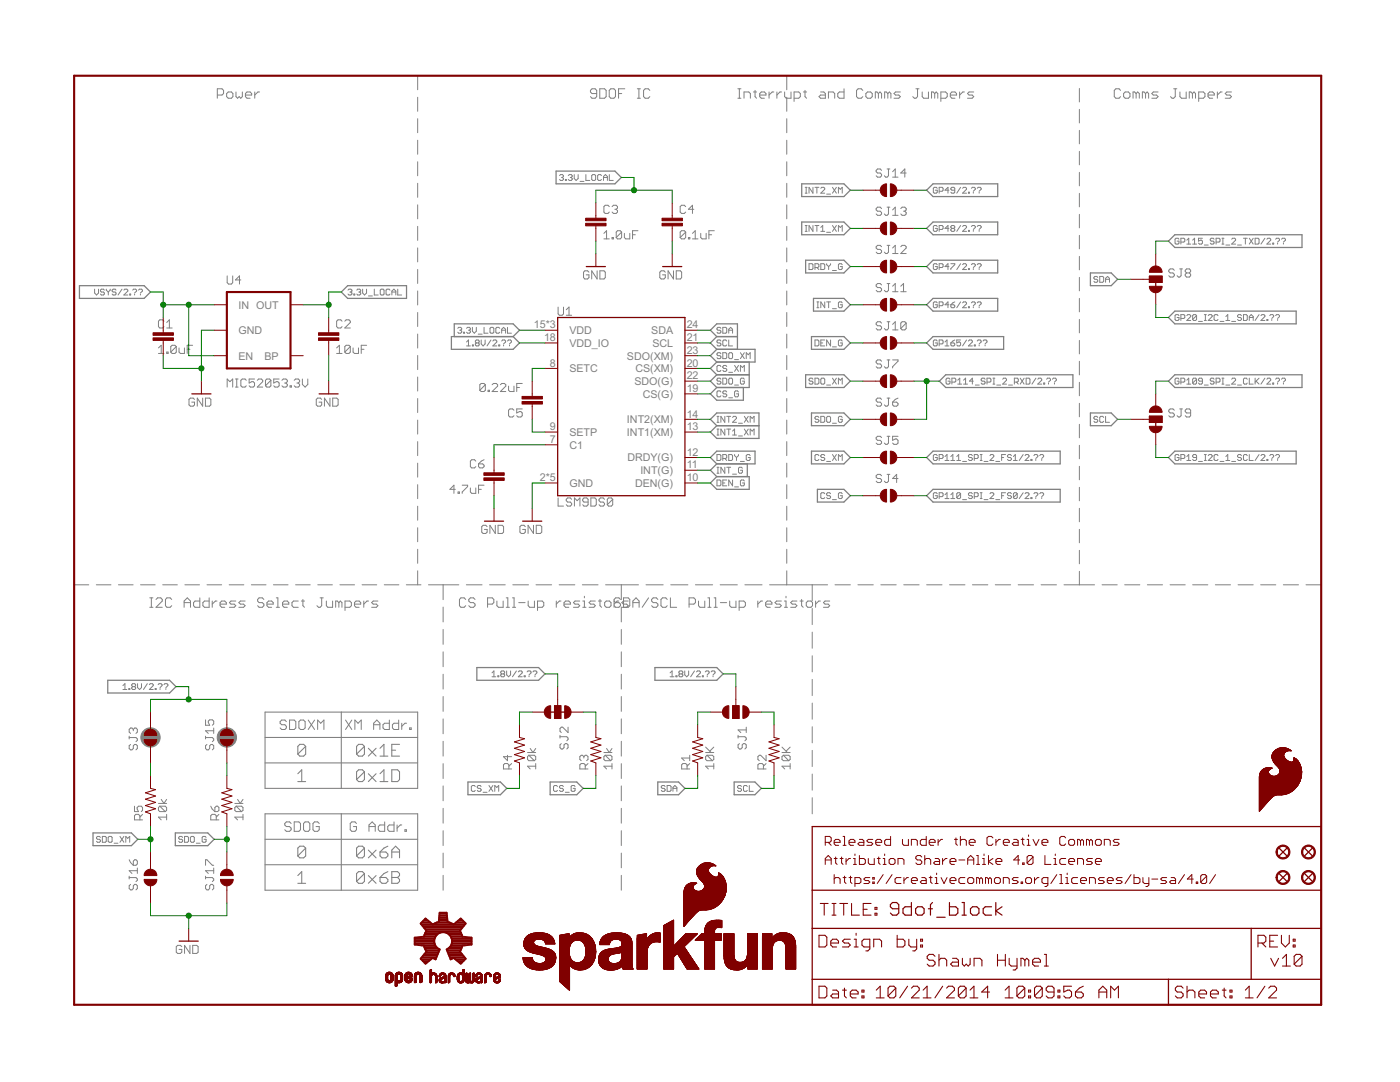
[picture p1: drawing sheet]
<svg xmlns="http://www.w3.org/2000/svg" width="279mm" height="216mm" viewBox="0 0 279 216" stroke-linecap="round" stroke-linejoin="round" font-family="sans-serif">
<defs><g id="words">
<g font-size="2.4" fill="#808080">
<text x="47.6" y="61.6">IN OUT</text>
<text x="106.6" y="65.5">15*3</text>
<text x="137" y="65.5">24</text>
<text x="47.6" y="66.7">GND</text>
<text x="47.6" y="71.7">EN</text>
<text x="52.8" y="71.7">BP</text>
<text x="108.6" y="68.1">18</text>
<text x="113.6" y="66.7">VDD</text>
<text x="113.6" y="69.2">VDD_IO</text>
<text x="125.1" y="71.7">SDO(XM)</text>
<text x="130" y="66.7">SDA</text>
<text x="130.2" y="69.2">SCL</text>
<text x="137" y="68.1">21</text>
<text x="137" y="70.6">23</text>
<text x="109.8" y="73.2">8</text>
<text x="113.6" y="74.3">SETC</text>
<text x="126.6" y="76.8">SDO(G)</text>
<text x="126.8" y="74.3">CS(XM)</text>
<text x="137" y="73.2">20</text>
<text x="137" y="75.7">22</text>
<text x="128.3" y="79.4">CS(G)</text>
<text x="137" y="83.3">14</text>
<text x="137" y="78.2">19</text>
<text x="109.8" y="88.4">7</text>
<text x="109.8" y="85.9">9</text>
<text x="113.6" y="89.5">C1</text>
<text x="113.6" y="87">SETP</text>
<text x="125.1" y="87">INT1(XM)</text>
<text x="125.1" y="84.4">INT2(XM)</text>
<text x="137" y="85.9">13</text>
<text x="125.2" y="92.1">DRDY(G)</text>
<text x="127.8" y="94.6">INT(G)</text>
<text x="137" y="93.5">11</text>
<text x="137" y="90.9">12</text>
<text x="107.7" y="96">2*5</text>
<text x="113.6" y="97.1">GND</text>
<text x="126.7" y="97.1">DEN(G)</text>
<text x="137" y="96">10</text>
</g>
</g></defs>
<g fill="none" stroke="#808080" stroke-width=".2">
<path d="M43.4 19h.9l.3-.3v-.7l-.3-.3h-.9v1.9M45.2 18.7l.4-.3h.6l.3 .3v.6l-.3 .3h-.6l-.4-.3zM47.1 18.4v.9l.3 .3 .3-.3 .3 .3 .4-.3v-.9M49 19h1.2v-.3l-.3-.3h-.6l-.3 .3v.6l.3 .3h.6M50.8 18.4v1.2M51.8 18.4h-.3l-.7 .6M83.4 15.1v2.8M83.4 19.4v2.8M119.1 18.7h-.9l-.4-.3v-.4l.4-.3h.6l.3 .3v1.3l-.3 .3h-.6l-.4-.3M119.7 17.7h.9l.4 .3v1.3l-.4 .3h-.9zM121.6 18l.3-.3h.6l.3 .3v1.3l-.3 .3h-.6l-.3-.3zM123.4 18.7h.7"/>
<path d="M124.7 17.7h-1.3v1.9M127.2 19.6h.6M127.2 17.7h.6M127.5 17.7v1.9M129.7 18l-.3-.3h-.6l-.4 .3v1.3l.4 .3h.6l.3-.3M147.3 19.6h.6M147.3 17.7h.6M147.6 17.7v1.9M148.5 19.6v-1.2h.9l.4 .3v.9M150.4 18.4h.6M150.7 18v1.3l.3 .3M151.6 19h1.3v-.3l-.4-.3h-.6l-.3 .3v.6l.3 .3h.6"/>
<path d="M153.5 18.4v1.2M154.4 18.4h-.3l-.6 .6M155 18.4v1.2M156 18.4h-.3l-.7 .6M156.6 18.4v.9l.3 .3h1v-1.2M157 15.1v2.8M157 19.4v2.8M158.5 19.6h.9l.3-.3v-.6l-.3-.3h-.9v1.8M160.3 18.4h.7M160.7 18v1.3l.3 .3M163.8 18.4h.6l.3 .3v.9h-.9l-.4-.3 .4-.3h.9M165.3 19.6v-1.2h1l.3 .3v.9"/>
<path d="M168.4 17.7v1.9h-.9l-.3-.3v-.6l.3-.3h.9M172.2 18l-.3-.3h-.6l-.4 .3v1.3l.4 .3h.6l.3-.3M172.8 18.7l.3-.3h.7l.3 .3v.6l-.3 .3h-.7l-.3-.3zM175.3 18.7l-.3-.3h-.3v1.2M175.3 18.7v.9M175.3 18.7l.3-.3 .3 .3v.9M177.2 18.7l-.3-.3h-.3v1.2M177.2 18.7v.9M177.2 18.7l.3-.3 .3 .3v.9M179.7 18.4h-1l-.3 .3 .3 .3h.7l.3 .3-.3 .3h-1M182.8 17.7h.6M183.1 17.7v1.6l-.3 .3h-.3l-.3-.3"/>
<path d="M184 18.4v.9l.3 .3h1v-1.2M186.5 18.7l-.3-.3h-.3v1.2M186.5 18.7v.9M186.5 18.7l.3-.3 .4 .3v.9M187.8 19.6h.9l.3-.3v-.6l-.3-.3h-.9v1.8M189.7 19h1.2v-.3l-.3-.3h-.6l-.3 .3v.6l.3 .3h.6M191.5 18.4v1.2M192.5 18.4h-.3l-.7 .6M194.3 18.4h-.9l-.3 .3 .3 .3h.6l.3 .3-.3 .3h-.9M215.4 17.7v2.6M223.6 18l-.3-.3h-.6l-.3 .3v1.3l.3 .3h.6l.3-.3M224.2 18.7l.4-.3h.6l.3 .3v.6l-.3 .3h-.6l-.4-.3z"/>
<path d="M226.7 18.7l-.3-.3h-.3v1.2M226.7 18.7v.9M226.7 18.7l.4-.3 .3 .3v.9M228.6 18.7l-.3-.3h-.3v1.2M228.6 18.7v.9M228.6 18.7l.3-.3 .3 .3v.9M231.1 18.4h-.9l-.3 .3 .3 .3h.6l.3 .3-.3 .3h-.9M234.2 17.7h.7M234.5 17.7v1.6l-.3 .3h-.3l-.3-.3M235.5 18.4v.9l.3 .3h.9v-1.2M238 18.7l-.3-.3h-.4v1.2M238 18.7v.9"/>
<path d="M238 18.7l.3-.3 .3 .3v.9M239.2 19.6h1l.3-.3v-.6l-.3-.3h-1v1.8M241.1 19h1.2v-.3l-.3-.3h-.6l-.3 .3v.6l.3 .3h.6M243 18.4v1.2M243.9 18.4h-.3l-.6 .6M245.8 18.4h-1l-.3 .3 .3 .3h.6l.4 .3-.4 .3h-.9M83.4 23.7v2.8M83.4 28v2.8M83.4 32.3v2.8M83.4 36.6v2.8M111.7 35l.2-.2h.3l.2 .2-.2 .4M112.1 35.4h.1"/>
<path d="M112.2 35.4l.2 .2-.2 .4h-.3l-.2-.2M112.8 35.8h.2v.2h-.2zM113.4 35l.2-.2h.4l.2 .2-.2 .4M113.8 35.4h.2M114 35.4l.2 .2-.2 .4h-.4l-.2-.2M114.6 34.8v.8l.4 .4 .4-.4v-.8M115.8 36.2h.7M116.9 34.8v1.2h.8M118.1 35l.2-.2h.4l.2 .2v.8l-.2 .2h-.4l-.2-.2zM120 35l-.2-.2h-.3l-.2 .2v.8l.2 .2h.3l.2-.2M120.4 35.4h.8M120.4 36v-.8l.4-.4 .4 .4v.8"/>
<path d="M121.6 34.8v1.2h.8M157 23.7v2.8M157 28v2.8M157 32.3v2.8M157 36.6v2.8M160.7 38.5h.4M160.7 37.4h.4M160.9 37.4v1.1M162.2 37.4v1.1l-.7-1.1v1.1M162.6 37.4h.8M163 37.4v1.1M163.8 37.6l.2-.2h.4l.2 .2v.2l-.8 .7h.8"/>
<path d="M165 38.7h.8M166.1 37.4l.8 1.1M166.9 37.4l-.8 1.1M167.3 38.5v-1.1l.4 .4 .4-.4v1.1M175.9 34l-.2-.3h-.6l-.2 .3v.3l.2 .2h.6l.2 .3v.3l-.2 .2h-.6l-.2-.2M177 33.7h.6M177.3 33.7v1.4l-.3 .2h-.2l-.3-.2M178.1 34.3l.6-.6v1.6M178.1 35.3h1.1M180.8 34.5h-1l.8-.8v1.6M187 37.6l-.2-.2h-.3l-.2 .2v.8l.2 .1h.3l.2-.1v-.4h-.4M187.4 38.2h.6l.2-.2v-.4l-.2-.2h-.6v1.1"/>
<path d="M189.4 38h-.8l.6-.6v1.1M190.5 38h-.5l-.2-.2 .2-.4h.4l.1 .2v.8l-.1 .1h-.4l-.2-.1M191.7 37.4l-.8 1.1M192.1 37.6l.2-.2h.4l.2 .2v.2l-.8 .7h.8M193.3 38.4h.2v.1h-.2zM193.9 37.6l.2-.2h.3l.2 .2v.2l-.4 .4M194.2 38.4v.1M195 37.6l.2-.2h.4l.2 .2v.2l-.4 .4M195.4 38.4v.1M215.4 21.8v2.7M215.4 26v2.7M215.4 30.2v2.7"/>
<path d="M215.4 34.4v2.7M215.4 38.6v2.7M18.9 57.7v.8l.4 .4 .4-.4v-.8M20.8 57.9l-.2-.2h-.4l-.2 .2 .2 .4h.4l.2 .2-.2 .4h-.4l-.2-.2M21.2 57.7v.2l.4 .4M21.6 58.3v.6M22 57.7v.2l-.4 .4M23.2 57.9l-.2-.2h-.4l-.2 .2 .2 .4h.4l.2 .2-.2 .4h-.4l-.2-.2M24.3 57.7l-.7 1.2M24.7 57.9l.2-.2h.4l.2 .2v.2l-.8 .8h.8M25.9 58.7h.2v.2h-.2zM26.5 57.9l.2-.2h.4l.2 .2v.2l-.4 .4"/>
<path d="M26.9 58.7v.2M27.6 57.9l.2-.2h.4l.2 .2v.2l-.4 .4M28 58.7v.2M45.3 55.1v1.3l.3 .3h.6l.2-.3v-1.3M48.1 55.9h-1.1l.8-.8v1.6M69.4 57.9l.2-.2h.4l.2 .2-.2 .4M69.8 58.3h.2M70 58.3l.2 .2-.2 .4h-.4l-.2-.2M70.6 58.7h.2v.2h-.2zM71.2 57.9l.2-.2h.4l.2 .2-.2 .4M71.6 58.3h.2M71.8 58.3l.2 .2-.2 .4h-.4l-.2-.2"/>
<path d="M72.4 57.7v.8l.3 .4 .5-.4v-.8M73.5 59.1h.8M74.7 57.7v1.2h.8M75.9 57.9l.2-.2h.4l.1 .2v.8l-.1 .2h-.4l-.2-.2zM77.8 57.9l-.2-.2h-.4l-.2 .2v.8l.2 .2h.4l.2-.2M78.2 58.9v-.8l.4-.4 .4 .4v.8M78.2 58.3h.8M79.4 57.7v1.2h.8M83.4 40.9v2.8M83.4 45.2v2.8M83.4 49.5v2.8M83.4 53.8v2.8"/>
<path d="M83.4 58.1v2.8M117.5 54.3l-.2-.3h-.6l-.2 .3v1.1l.2 .3h.6l.2-.3v-.6h-.5M119.2 54v1.7l-1.1-1.7v1.7M119.7 54h.8l.3 .3v1.1l-.3 .3h-.8zM120.5 46.6l.6-.6v1.7M120.5 47.7h1.1M121.6 41.2l-.3-.2h-.5l-.3 .2v1.1l.3 .3h.5l.3-.3M122.2 47.4h.2v.3h-.2zM122.2 41.2l.2-.2h.6l.2 .2v.3l-.2 .3M122.7 41.8h.3M123 41.8l.2 .2v.3l-.2 .3h-.6l-.2-.3M124.1 46.3v1.1l-.3 .3h-.6l-.2-.3"/>
<path d="M124.1 46.3l-.3-.3h-.6l-.2 .3v1.1M124.1 46.3l-1.1 1.1M124.6 46.6v.8l.3 .3h.8v-1.1M126.2 46.8h.6M127.3 46h-1.1v1.7M132.8 54.3l-.3-.3h-.5l-.3 .3v1.1l.3 .3h.5l.3-.3v-.6h-.6M134.4 54v1.7l-1.1-1.7v1.7M135 54h.8l.2 .3v1.1l-.2 .3h-.8zM136.8 46.3v1.1l-.2 .3h-.6l-.3-.3M136.8 46.3l-.2-.3h-.6l-.3 .3v1.1M136.8 41.2l-.2-.2h-.6l-.3 .2v1.1l.3 .3h.6l.2-.3M136.8 46.3l-1.1 1.1"/>
<path d="M137.4 47.4h.3v.3h-.3zM138.2 47.7h1.1M138.2 46.6l.5-.6v1.7M138.5 41.8h-1.1l.8-.8v1.6M139.8 46.6v.8l.3 .3h.8v-1.1M141.5 46.8h.5M142.6 46h-1.1v1.7M157 40.9v2.8M157 45.2v2.8M157 49.5v2.8M157 53.8v2.8M157 58.1v2.8"/>
<path d="M160.7 46.2h.4M160.7 45h.4M160.9 45v1.2M161.5 52.6h.6l.1 .2v.8l-.1 .2h-.6zM162.2 45v1.2l-.7-1.2v1.2M162.6 45h.8M162.6 53.4h.6l.2-.2v-.4l-.2-.2h-.6v1.2M163 45v1.2M163 53.4l.4 .4M163.8 52.6h.6l.2 .2v.8l-.2 .2h-.6zM163.8 46.2h.8M163.8 45.4l.4-.4v1.2"/>
<path d="M165 46.4h.8M165 52.6v.2l.4 .4M165.4 53.2v.6M165.8 52.6v.2l-.4 .4M166.1 45l.8 1.2M166.1 54h.8M166.9 45l-.8 1.2M167.3 46.2v-1.2l.4 .4 .4-.4v1.2M168.1 52.8l-.2-.2h-.4l-.2 .2v.8l.2 .2h.4l.2-.2v-.4h-.4M175.9 41.6l-.2-.3h-.6l-.2 .3v.3l.2 .2h.6l.2 .3v.3l-.2 .3h-.6l-.2-.3M175.9 49.2l-.2-.2h-.6l-.2 .2v.3l.2 .3h.6l.2 .2v.3l-.2 .3h-.6l-.2-.3M175.9 56.9l-.2-.3h-.6l-.2 .3v.2l.2 .3h.6l.2 .3v.2l-.2 .3h-.6l-.2-.3"/>
<path d="M177 56.6h.6M177 49h.6M177 41.3h.6M177.3 41.3v1.4l-.3 .3h-.2l-.3-.3M177.3 49v1.3l-.3 .3h-.2l-.3-.3M177.3 56.6v1.3l-.3 .3h-.2l-.3-.3M178.1 41.9l.6-.6v1.7M178.1 49.5l.6-.5v1.6M178.1 57.1l.6-.5v1.6M178.1 58.2h1.1M178.1 50.6h1.1M178.1 43h1.1"/>
<path d="M179.8 41.6l.2-.3h.6l.2 .3v.3l-.2 .2M179.8 49.2l.2-.2h.6l.2 .2v.3l-1 1.1h1M179.8 58.2h1M179.8 57.1l.5-.5v1.6M180.3 42.1h.3M180.6 42.1l.2 .3v.3l-.2 .3h-.6l-.2-.3M187 45.2l-.2-.2h-.3l-.2 .2v.8l.2 .2h.3l.2-.2v-.4h-.4M187 52.8l-.2-.2h-.3l-.2 .2v.8l.2 .2h.3l.2-.2v-.4h-.4M187.4 45.8h.6l.2-.2v-.4l-.2-.2h-.6v1.2M187.4 53.4h.6l.2-.2v-.4l-.2-.2h-.6v1.2M189.4 53.2h-.8l.6-.6v1.2M189.4 45.6h-.8l.6-.6v1.2"/>
<path d="M189.8 52.6h.7v.2l-.7 .8v.2M190 45.6l-.2 .2 .2 .4h.4l.1-.2-.1-.4M190 45.6l-.2-.2 .2-.4h.4l.1 .2-.1 .4M190 45.6h.4M191.7 45l-.8 1.2M191.7 52.6l-.8 1.2M192.1 45.2l.2-.2h.4l.2 .2v.2l-.8 .8h.8M192.1 52.8l.2-.2h.4l.2 .2v.2l-.8 .8h.8M193.3 46h.2v.2h-.2zM193.3 53.6h.2v.2h-.2zM193.9 45.2l.2-.2h.3l.2 .2v.2l-.4 .4M193.9 52.8l.2-.2h.3l.2 .2v.2l-.4 .4"/>
<path d="M194.2 46v.2M194.2 53.6v.2M195 45.2l.2-.2h.4l.2 .2v.2l-.4 .4M195 52.8l.2-.2h.4l.2 .2v.2l-.4 .4M195.4 46v.2M195.4 53.6v.2M215.4 42.8v2.7M215.4 47v2.7M215.4 51.2v2.6M215.4 55.4v2.6M215.4 59.5v2.7M219.1 55.4l-.2-.2h-.4l-.2 .2 .2 .3h.4l.2 .2-.2 .4h-.4l-.2-.2"/>
<path d="M219.5 55.2h.6l.2 .2v.7l-.2 .2h-.6zM220.6 55.7h.8M220.6 56.3v-.8l.4-.3 .4 .3v.8M234.4 53.9l-.3-.2h-.6l-.2 .2v.3l.2 .3h.6l.3 .2v.3l-.3 .3h-.6l-.2-.3M235.3 47.7l-.2-.2h-.4l-.2 .2v.8l.2 .2h.4l.2-.2v-.4h-.4M235.4 53.7h.6M235.7 48.3h.6l.2-.2v-.4l-.2-.2h-.6v1.2M235.7 53.7v1.3l-.3 .3h-.2l-.3-.3M236.8 54.5l-.3-.3v-.3l.3-.2h.6l.2 .2v.3l-.2 .3M236.8 54.5h.6M236.8 54.5l-.3 .2v.3l.3 .3h.6l.2-.3v-.3l-.2-.2M236.9 47.9l.3-.4v1.2"/>
<path d="M236.9 48.7h.7M238 48.7h.8M238 47.9l.4-.4v1.2M240 47.5h-.8v.6l.4-.2 .4 .2v.4l-.2 .2h-.4l-.2-.2M240.3 48.9h.8M242.3 47.7l-.2-.2h-.4l-.2 .2 .2 .4h.4l.2 .2-.2 .4h-.4l-.2-.2M242.7 48.3h.6l.2-.2v-.4l-.2-.2h-.6v1.2M243.9 47.5h.4M243.9 48.7h.4M244.1 47.5v1.2M244.6 48.9h.8M245.8 47.7l.2-.2h.4l.2 .2v.2l-.8 .8h.8"/>
<path d="M247 48.9h.8M248.2 47.5h.7M248.5 47.5v1.2M249.3 47.5l.8 1.2M250.1 47.5l-.8 1.2M250.5 47.5h.6l.2 .2v.8l-.2 .2h-.6zM252.4 47.5l-.7 1.2M252.8 47.7l.2-.2h.4l.2 .2v.2l-.8 .8h.8M254 48.5h.2v.2h-.2zM254.6 47.7l.2-.2h.4l.2 .2v.2l-.4 .4M255 48.5v.2M255.8 47.7l.1-.2h.4l.2 .2v.2l-.4 .4"/>
<path d="M256.1 48.5v.2M31.6 70.5h1.1M31.6 69.4l.6-.5v1.6M32.7 64.1l-.3-.3h-.5l-.3 .3v1.1l.3 .2h.5l.3-.2M33.3 70.3h.2v.2h-.2zM33.3 65.4h1.1M33.3 64.3l.5-.5v1.6M35.2 69.2v1.1l-.3 .2h-.5l-.3-.2M35.2 69.2l-.3-.3h-.5l-.3 .3v1.1M35.2 69.2l-1.1 1.1M35.7 69.4v.9l.3 .2h.8v-1.1M37.4 69.7h.5"/>
<path d="M38.4 68.9h-1v1.6M38.8 79.7l-.3-.3h-.5l-.3 .3v1.1l.3 .2h.5l.3-.2v-.6h-.5M40.4 79.4v1.6l-1-1.6v1.6M41 79.4h.8l.3 .3v1.1l-.3 .2h-.8zM45.3 77.2v-1.6l.6 .6 .5-.6v1.6M47 77.2h.5M47 75.6h.5M47.2 75.6v1.6M49.1 75.9l-.2-.3h-.6l-.2 .3v1.1l.2 .2h.6l.2-.2M50.8 75.6h-1.1v.8l.5-.2h.3l.3 .2v.6l-.3 .2h-.5l-.3-.2M51.4 75.9l.2-.3h.6l.2 .3v.3l-1 1h1M54.1 75.9l-.3-.3h-.5l-.3 .3v1.1"/>
<path d="M54.1 75.9v1.1l-.3 .2h-.5l-.3-.2M54.1 75.9l-1.1 1.1M55.7 75.6h-1.1v.8l.8-.2 .3 .2v.6l-.3 .2h-.5l-.3-.2M56.3 75.9l.2-.3h.6l.2 .3v.3l-.2 .2M56.8 76.4h.3M57.1 76.4l.2 .3v.3l-.2 .2h-.6l-.2-.2M57.9 77h.3v.2h-.3zM58.7 75.9l.3-.3h.5l.3 .3v.3l-.3 .2M59.2 76.4h.3M59.5 76.4l.3 .3v.3l-.3 .2h-.5l-.3-.2M60.3 75.6v1.1l.6 .5 .5-.5v-1.1M64.2 79.7l-.3-.3h-.5l-.3 .3v1.1l.3 .2h.5l.3-.2v-.6h-.5"/>
<path d="M65.8 79.4v1.6l-1.1-1.6v1.6M66.4 79.4h.8l.3 .3v1.1l-.3 .2h-.8zM67.2 69.4l.5-.5v1.6M67.2 70.5h1.1M68.3 64.1l-.3-.3h-.5l-.3 .3v1.1l.3 .2h.5l.3-.2M68.8 64.1l.3-.3h.5l.3 .3v.2l-1.1 1.1h1.1M69.9 69.2v1.1l-.3 .2h-.5l-.3-.2M69.9 69.2l-.3-.3h-.5l-.3 .3v1.1M69.9 69.2l-1.1 1.1M70.5 69.4v.9l.2 .2h.8v-1.1M72.1 69.7h.5M73.2 68.9h-1.1v1.6"/>
<path d="M83.4 62.4v2.8M83.4 66.7v2.7M83.4 70.9v2.8M83.4 75.2v2.8M83.4 79.5v2.8M91.4 65.5l.1-.2h.4l.2 .2-.2 .4M91.7 65.9h.2M91.9 65.9l.2 .2-.2 .4h-.4l-.1-.2M92.5 66.3h.2v.2h-.2zM93.1 65.5l.2-.2h.4l.2 .2-.2 .4M93.1 69h.8M93.1 68.2l.4-.4v1.2"/>
<path d="M93.5 65.9h.2M93.7 65.9l.2 .2-.2 .4h-.4l-.2-.2M94.3 68.8h.2v.2h-.2zM94.3 65.3v.8l.4 .4 .4-.4v-.8M95.1 68.4l-.2 .2 .2 .4h.3l.2-.2-.2-.4M95.1 68.4l-.2-.2 .2-.4h.3l.2 .3-.2 .3M95.1 68.4h.3M95.4 66.7h.8M96 67.8v.8l.4 .4 .4-.4v-.8M96.6 65.3v1.2h.8M96.9 76.8l-.3-.3h-.6l-.2 .3v1.1M96.9 76.8v1.1l-.3 .2h-.6l-.2-.2"/>
<path d="M96.9 76.8l-1.1 1.1M97.4 77.9h.3v.2h-.3zM97.8 65.5l.2-.2h.4l.2 .2v.8l-.2 .2h-.4l-.2-.2zM98 67.8l-.8 1.2M98.2 76.8l.3-.3h.5l.3 .3v.2l-1.1 1.1h1.1M98.4 68.1l.2-.3h.4l.1 .3v.1l-.7 .8h.7M99.5 68.8h.2v.2h-.2zM99.7 65.5l-.2-.2h-.4l-.1 .2v.8l.1 .2h.4l.2-.2M99.9 76.8l.2-.3h.6l.2 .3v.2l-1 1.1h1M100.1 65.9h.8M100.1 68.1l.2-.3h.4l.2 .3v.1l-.4 .4M100.1 66.5v-.8l.4-.4 .4 .4v.8"/>
<path d="M100.5 68.8v.2M101.3 68.1l.2-.3h.4l.2 .3v.1l-.4 .4M101.3 65.3v1.2h.8M101.5 77v.9l.3 .2h.8v-1.1M101.7 68.8v.2M103.1 77.3h.6M104.2 76.5h-1.1v1.6M111.4 61.3v1.3l.2 .3h.6l.3-.3v-1.3M113 62.9h1.1M113 61.8l.6-.5v1.6M143.9 65.5l-.2-.2h-.4l-.2 .4 .2 .2h.4l.2 .4-.2 .2h-.4l-.2-.2M143.9 68.1l-.2-.3h-.4l-.2 .4 .2 .2h.4l.2 .4-.2 .2h-.4l-.2-.2"/>
<path d="M143.9 70.6l-.2-.2h-.4l-.2 .4 .2 .2h.4l.2 .4-.2 .2h-.4l-.2-.2M143.9 73.1l-.2-.2h-.4l-.2 .2v.8l.2 .2h.4l.2-.2M143.9 75.7l-.2-.2h-.4l-.2 .4 .2 .2h.4l.2 .3-.2 .2h-.4l-.2-.2M143.9 78.2l-.2-.2h-.4l-.2 .2v.8l.2 .2h.4l.2-.2M144.3 65.3h.5l.2 .2v.8l-.2 .2h-.5zM144.3 70.4h.5l.2 .2v.8l-.2 .2h-.5zM144.3 75.5h.5l.2 .2v.7l-.2 .2h-.5zM145 68.1l-.2-.3h-.3l-.2 .3v.7l.2 .2h.3l.2-.2M145 73.1l-.2-.2h-.3l-.2 .2 .2 .4h.3l.2 .2-.2 .4h-.3l-.2-.2M145 78.2l-.2-.2h-.3l-.2 .2 .2 .4h.3l.2 .2-.2 .4h-.3l-.2-.2M145.4 65.9h.8M145.4 66.5v-.8l.4-.4 .4 .4v.8"/>
<path d="M145.4 67.8v1.2h.8M145.4 79.4h.8M145.4 74.3h.8M145.6 70.4h.4l.2 .2v.8l-.2 .2h-.4l-.2-.2v-.8zM145.6 75.5h.4l.2 .2v.7l-.2 .2h-.4l-.2-.2v-.7zM146.6 76.8h.8M146.6 72.9l.8 1.2M146.6 71.8h.8M147.4 78.2l-.2-.2h-.4l-.2 .2v.8l.2 .2h.4l.2-.2v-.4h-.4M147.4 72.9l-.8 1.2M147.8 74.1v-1.2l.4 .4 .3-.4v1.2M147.8 70.4l.7 1.2"/>
<path d="M148.5 75.7l-.1-.2h-.4l-.2 .2v.7l.2 .2h.4l.1-.2v-.3h-.3M148.5 70.4l-.7 1.2M148.9 71.6v-1.2l.4 .4 .4-.4v1.2M157 62.4v2.8M157 66.7v2.7M157 70.9v2.8M157 75.2v2.8M157 79.5v2.8M162.2 75.7l-.1-.2h-.4l-.2 .2 .2 .4h.4l.1 .1-.1 .4h-.4l-.2-.2M162.6 75.5h.6l.2 .2v.7l-.2 .2h-.6zM162.6 67.8h.6l.2 .3v.7l-.2 .2h-.6zM163 61.4h.4"/>
<path d="M163 60.2h.4M163.2 60.2v1.2M163.8 68.4h.4M164 75.5h.4l.2 .2v.7l-.2 .2h-.4l-.2-.2v-.7zM164.6 67.8h-.8v1.2h.8M164.6 60.2v1.2l-.8-1.2v1.2M165 60.2h.8M165 76.8h.8M165.4 60.2v1.2M165.8 67.8v1.2l-.8-1.2v1.2M166.1 61.6h.8M166.1 69.2h.8"/>
<path d="M166.1 75.5l.8 1.1M166.9 75.5l-.8 1.1M167.3 76.6v-1.1l.4 .4 .4-.4v1.1M168.1 68.1l-.2-.3h-.4l-.2 .3v.7l.2 .2h.4l.2-.2v-.4h-.4M168.1 60.4l-.2-.2h-.4l-.2 .2v.8l.2 .2h.4l.2-.2v-.4h-.4M175.9 64.5l-.2-.3h-.6l-.2 .3v.2l.2 .3h.6l.2 .3v.3l-.2 .2h-.6l-.2-.2M175.9 72.1l-.2-.3h-.6l-.2 .3v.2l.2 .3h.6l.2 .3v.3l-.2 .2h-.6l-.2-.2M175.9 79.7l-.2-.3h-.6l-.2 .3v.3l.2 .2h.6l.2 .3v.3l-.2 .2h-.6l-.2-.2M177 79.4h.6M177 71.8h.6M177 64.2h.6M177.3 79.4v1.4l-.3 .2h-.2l-.3-.2"/>
<path d="M177.3 64.2v1.4l-.3 .2h-.2l-.3-.2M177.3 71.8v1.4l-.3 .2h-.2l-.3-.2M178.1 71.8h1.1v.3l-1.1 1.1v.2M178.1 65.8h1.1M178.1 64.7l.6-.5v1.6M179.2 79.4l-.5 .3-.6 .5M180.8 64.5l-.2-.3h-.6l-.2 .3v1.1M180.8 64.5v1.1l-.2 .2h-.6l-.2-.2M180.8 64.5l-1 1.1M187 68.1l-.2-.3h-.3l-.2 .3v.7l.2 .2h.3l.2-.2v-.4h-.4M187 60.4l-.2-.2h-.3l-.2 .2v.8l.2 .2h.3l.2-.2v-.4h-.4M187.4 68.6h.6l.2-.2v-.3l-.2-.3h-.6v1.2"/>
<path d="M187.4 61h.6l.2-.2v-.4l-.2-.2h-.6v1.2M188.6 69h.8M188.6 68.2l.4-.4v1.2M189.4 60.8h-.8l.6-.6v1.2M189.6 75.7l-.2-.2h-.4l-.2 .2v.7l.2 .2h.4l.2-.2v-.3h-.4M189.8 68.4h.6l.1 .4-.1 .2h-.4l-.2-.2zM189.8 60.8h.6l.1 .4-.1 .2h-.4l-.2-.2zM190 76.2h.6l.2-.1v-.4l-.2-.2h-.6v1.1M190.5 67.8l-.7 .6M190.5 60.2l-.7 .6M191.1 75.9l.4-.4v1.1M191.1 76.6h.8"/>
<path d="M191.7 67.8h-.8v.6l.4-.2 .4 .2v.4l-.2 .2h-.4l-.2-.2M191.7 60.2l-.8 1.2M192.1 60.4l.2-.2h.4l.2 .2v.2l-.8 .8h.8M192.3 76.6h.8M192.3 75.9l.4-.4v1.1M192.9 67.8l-.8 1.2M193.3 68.1l.2-.3h.4l.2 .3v.1l-.8 .8h.8M193.3 61.2h.2v.2h-.2zM193.9 60.4l.2-.2h.3l.2 .2v.2l-.4 .4M194.2 76.1h-.7l.6-.6v1.1M194.2 61.2v.2M194.4 68.8h.2v.2h-.2z"/>
<path d="M194.6 76.8h.8M195 68.1l.2-.3h.4l.2 .3v.1l-.4 .4M195 60.4l.2-.2h.4l.2 .2v.2l-.4 .4M195.4 61.2v.2M195.4 68.8v.2M196.2 68.1l.2-.3h.4l.2 .3v.1l-.4 .4M196.6 75.7l-.2-.2h-.4l-.2 .4 .2 .2h.4l.2 .3-.2 .2h-.4l-.2-.2M196.6 68.8v.2M197 76.2h.6l.2-.1v-.4l-.2-.2h-.6v1.1M198.2 75.5h.3M198.2 76.6h.3M198.4 75.5v1.1"/>
<path d="M198.9 76.8h.8M200.1 75.7l.2-.2h.4l.2 .2v.2l-.8 .7h.8M201.3 76.8h.8M202.4 76.2h.6l.2-.1v-.4l-.2-.2h-.6v1.1M202.8 76.2l.4 .4M203.6 75.5l.8 1.1M204.4 75.5l-.8 1.1M204.8 75.5h.6l.1 .2v.7l-.1 .2h-.6zM206.7 75.5l-.7 1.1M207.1 75.7l.2-.2h.4l.2 .2v.2l-.8 .7h.8M208.3 76.4h.2v.2h-.2zM208.9 75.7l.2-.2h.4l.2 .2v.2l-.4 .3"/>
<path d="M209.3 76.4v.2M210 75.7l.2-.2h.4l.2 .2v.2l-.4 .3M210.4 76.4v.2M215.4 63.7v2.7M215.4 67.9v2.7M215.4 72.1v2.7M215.4 76.3v2.7M235.3 75.7l-.2-.2h-.4l-.2 .2v.7l.2 .2h.4l.2-.2v-.3h-.4M235.3 63l-.2-.2h-.4l-.2 .2v.8l.2 .1h.4l.2-.1v-.4h-.4M235.7 63.5h.6l.2-.1v-.4l-.2-.2h-.6v1.1M235.7 76.2h.6l.2-.1v-.4l-.2-.2h-.6v1.1M236.9 63l.1-.2h.4l.2 .2v.2l-.7 .7h.7"/>
<path d="M236.9 76.6h.7M236.9 75.9l.3-.4v1.1M238.8 75.7l-.2-.2h-.4l-.2 .2v.7M238.8 75.7v.7l-.2 .2h-.4l-.2-.2M238.8 63l-.2-.2h-.4l-.2 .2v.8M238.8 63v.8l-.2 .1h-.4l-.2-.1M238.8 63l-.8 .8M238.8 75.7l-.8 .7M239.2 64.1h.8M240 76.1h-.6l-.2-.2 .2-.4h.4l.2 .2v.7l-.2 .2h-.4l-.2-.2M240.3 76.8h.8M240.3 62.8h.4"/>
<path d="M240.3 63.9h.4M240.6 62.8v1.1M241.1 63l.2-.2h.4l.2 .2v.2l-.8 .7h.8M242.3 75.7l-.2-.2h-.4l-.2 .4 .2 .2h.4l.2 .3-.2 .2h-.4l-.2-.2M242.7 76.2h.6l.2-.1v-.4l-.2-.2h-.6v1.1M243.1 63l-.2-.2h-.4l-.2 .2v.8l.2 .1h.4l.2-.1M243.5 64.1h.8M243.9 75.5h.4M243.9 76.6h.4M244.1 75.5v1.1M244.6 76.8h.8M244.6 63.9h.8"/>
<path d="M244.6 63.2l.4-.4v1.1M245.8 75.7l.2-.2h.4l.2 .2v.2l-.8 .7h.8M245.8 64.1h.8M247 76.8h.8M247.8 63l-.2-.2h-.4l-.2 .2 .2 .4h.4l.2 .1-.2 .4h-.4l-.2-.1M248.2 62.8h.5l.2 .2v.8l-.2 .1h-.5zM248.9 75.7l-.2-.2h-.4l-.1 .2v.7l.1 .2h.4l.2-.2M249.3 75.5v1.1h.8M249.3 63.4h.8M249.3 63.9v-.7l.4-.4 .4 .4v.7M250.5 75.5v1.1M250.7 76.1l.6 .5"/>
<path d="M251.3 62.8l-.8 1.1M251.3 75.5l-.8 .7M251.7 63l.2-.2h.3l.2 .2v.2l-.7 .7h.7M252.4 75.5l-.7 1.1M252.8 75.7l.2-.2h.4l.2 .2v.2l-.8 .7h.8M252.8 63.8h.2v.1h-.2zM253.4 63l.2-.2h.4l.2 .2v.2l-.4 .3M253.8 63.8v.1M254 76.4h.2v.2h-.2zM254.6 75.7l.2-.2h.4l.2 .2v.2l-.4 .3M254.6 63l.2-.2h.4l.2 .2v.2l-.4 .3M255 63.8v.1"/>
<path d="M255 76.4v.2M255.8 75.7l.1-.2h.4l.2 .2v.2l-.4 .3M256.1 76.4v.2M83.4 83.8v2.8M83.4 88.1v2.8M83.4 92.4v2.8M83.4 96.7v2.8M90.9 97.6h-1.1l.8-.8v1.6M91.4 98.2h.3v.2h-.3zM92.2 96.8h1.1v.3l-1.1 1.1v.2M93.9 97.4v.8l.2 .2h.9v-1M95 92l-.3-.3h-.6l-.2 .3v1.1l.2 .3h.6l.3-.3"/>
<path d="M95.5 97.6h.6M95.5 92.6h.8l.3 .2v.3l-.3 .3h-.5l-.3-.3zM96.6 96.8h-1.1v1.6M96.6 91.7l-.5 .3-.6 .6M102.6 81.9l-.3-.3h-.5l-.3 .3v1.1l.3 .2h.5l.3-.2M104.2 81.6h-1.1v.8l.6-.3h.2l.3 .3v.6l-.3 .2h-.5l-.3-.2M111.4 99.4v1.6h1.1M114.1 99.6l-.3-.2h-.5l-.3 .2v.3l.3 .3h.5l.3 .3v.2l-.3 .3h-.5l-.3-.3M117.9 99.4h.8l.3 .2v1.1l-.3 .3h-.8zM120.6 99.6l-.2-.2h-.6l-.3 .2v.3l.3 .3h.6l.2 .3v.2l-.2 .3h-.6l-.3-.3M122.3 99.6v1.1l-.3 .3h-.5l-.3-.3M122.3 99.6l-.3-.2h-.5l-.3 .2v1.1"/>
<path d="M122.3 99.6l-1.1 1.1M143.1 90.7h.6l.2 .2v.8l-.2 .2h-.6zM143.1 95.8h.6l.2 .2v.8l-.2 .1h-.6zM143.1 83.1h.4M143.1 84.3h.4M143.1 86.8h.4M143.1 85.6h.4M143.1 94.4h.4M143.1 93.2h.4M143.3 83.1v1.2M143.3 85.6v1.2M143.3 93.2v1.2"/>
<path d="M144.3 91.5h.5l.2-.2v-.4l-.2-.2h-.5v1.2M144.3 96.4h.4M144.7 83.1v1.2l-.8-1.2v1.2M144.7 85.6v1.2l-.8-1.2v1.2M144.7 93.2v1.2l-.8-1.2v1.2M144.7 91.5l.3 .4M145 95.8h-.7v1.1h.7M145 83.1h.8M145 85.6h.8M145 93.2h.8M145.4 83.1v1.2M145.4 85.6v1.2"/>
<path d="M145.4 90.7h.6l.2 .2v.8l-.2 .2h-.6zM145.4 93.2v1.2M146.2 95.8v1.1l-.8-1.1v1.1M146.2 83.3l.2-.2h.4l.2 .2v.2l-.8 .8h.8M146.2 86.8h.8M146.2 86l.4-.4v1.2M146.2 94.6h.8M146.6 90.7v.2l.4 .4M146.6 97.2h.8M147 91.3v.6M147.4 84.5h.8M147.4 87h.8"/>
<path d="M147.4 90.7v.2l-.4 .4M147.8 92.1h.7M148.2 93.4l-.2-.2h-.4l-.2 .2v.8l.2 .2h.4l.2-.2v-.4h-.4M148.5 96l-.1-.2h-.4l-.2 .2v.8l.2 .1h.4l.1-.1v-.4h-.3M148.5 83.1l.8 1.2M148.5 85.6l.8 1.2M149.3 83.1l-.8 1.2M149.3 85.6l-.8 1.2M149.7 90.9l-.2-.2h-.4l-.2 .2v.8l.2 .2h.4l.2-.2v-.4h-.4M149.7 84.3v-1.2l.4 .4 .4-.4v1.2M149.7 86.8v-1.2l.4 .4 .4-.4v1.2M157 83.8v2.8"/>
<path d="M157 88.1v2.8M157 92.4v2.8M157 96.7v2.8M163.4 83.3l-.2-.2h-.4l-.2 .4 .2 .2h.4l.2 .4-.2 .2h-.4l-.2-.2M163.4 90.9l-.2-.2h-.4l-.2 .2v.8l.2 .2h.4l.2-.2M163.8 83.1h.6l.2 .2v.8l-.2 .2h-.6zM164.6 90.9l-.2-.2h-.4l-.2 .4 .2 .2h.4l.2 .4-.2 .2h-.4l-.2-.2M164.6 98.5l-.2-.2h-.4l-.2 .2v.8l.2 .2h.4l.2-.2M165 92.1h.8M165.2 83.1h.4l.2 .2v.8l-.2 .2h-.4l-.2-.2v-.8zM165.8 98.5l-.2-.2h-.4l-.2 .4 .2 .2h.4l.2 .4-.2 .2h-.4l-.2-.2M166.1 84.5h.8"/>
<path d="M166.1 99.7h.8M166.1 90.7l.8 1.2M166.9 90.7l-.8 1.2M167.3 91.9v-1.2l.4 .4 .4-.4v1.2M168.1 83.3l-.2-.2h-.4l-.2 .2v.8l.2 .2h.4l.2-.2v-.4h-.4M168.1 98.5l-.2-.2h-.4l-.2 .2v.8l.2 .2h.4l.2-.2v-.4h-.4M175.9 87.3l-.2-.2h-.6l-.2 .2v.3l.2 .3h.6l.2 .2v.3l-.2 .3h-.6l-.2-.3M175.9 94.9l-.2-.2h-.6l-.2 .2v.3l.2 .3h.6l.2 .3v.2l-.2 .3h-.6l-.2-.3M177 94.7h.6M177 87.1h.6M177.3 94.7v1.3l-.3 .3h-.2l-.3-.3M177.3 87.1v1.3l-.3 .3h-.2l-.3-.3"/>
<path d="M178.1 80.2h.8l.3 .3v.3l-.3 .2h-.5l-.3-.2zM179.2 95.5h-1.1l.8-.8v1.6M179.2 87.1h-1.1v.8l.6-.3h.2l.3 .3v.5l-.3 .3h-.5l-.3-.3M187 90.9l-.2-.2h-.3l-.2 .2v.8l.2 .2h.3l.2-.2v-.4h-.4M187 98.5l-.2-.2h-.3l-.2 .2v.8l.2 .2h.3l.2-.2v-.4h-.4M187.4 91.5h.6l.2-.2v-.4l-.2-.2h-.6v1.2M187.4 99.1h.6l.2-.2v-.4l-.2-.2h-.6v1.2M188.6 91.9h.8M188.6 99.5h.8M188.6 98.7l.4-.4v1.2M188.6 91.1l.4-.4v1.2M189.8 91.9h.7"/>
<path d="M189.8 99.5h.7M189.8 98.7l.4-.4v1.2M189.8 91.1l.4-.4v1.2M190.9 91.9h.8M190.9 91.1l.4-.4v1.2M191.7 98.5l-.2-.2h-.4l-.2 .2v.8M191.7 98.5v.8l-.2 .2h-.4l-.2-.2M191.7 98.5l-.8 .8M192.1 92.1h.8M192.1 99.7h.8M194.1 98.5l-.2-.2h-.4l-.2 .4 .2 .2h.4l.2 .4-.2 .2h-.4l-.2-.2M194.1 90.9l-.2-.2h-.4l-.2 .4 .2 .2h.4l.2 .4-.2 .2h-.4l-.2-.2"/>
<path d="M194.4 91.5h.6l.2-.2v-.4l-.2-.2h-.6v1.2M194.4 99.1h.6l.2-.2v-.4l-.2-.2h-.6v1.2M195.6 91.9h.4M195.6 90.7h.4M195.6 98.3h.4M195.6 99.5h.4M195.8 90.7v1.2M195.8 98.3v1.2M196.4 92.1h.8M196.4 99.7h.8M197.6 90.9l.2-.2h.3l.2 .2v.2l-.7 .8h.7M197.6 98.5l.2-.2h.3l.2 .2v.2l-.7 .8h.7"/>
<path d="M198.7 92.1h.8M198.7 99.7h.8M199.9 91.3h.4M199.9 98.9h.4M200.7 90.7h-.8v1.2M200.7 98.3h-.8v1.2M201.8 90.9l-.1-.2h-.4l-.2 .2 .2 .4h.4l.1 .2-.1 .4h-.4l-.2-.2M201.8 98.5l-.1-.2h-.4l-.2 .2 .2 .4h.4l.1 .2-.1 .4h-.4l-.2-.2M202.2 91.9h.8M202.2 91.1l.4-.4v1.2M203 98.5l-.2-.2h-.4l-.2 .2v.8M203 98.5v.8l-.2 .2h-.4l-.2-.2"/>
<path d="M203 98.5l-.8 .8M204.2 98.3l-.8 1.2M204.2 90.7l-.8 1.2M204.6 90.9l.2-.2h.4l.2 .2v.2l-.8 .8h.8M204.6 98.5l.2-.2h.4l.2 .2v.2l-.8 .8h.8M205.7 91.7h.3v.2h-.3zM205.7 99.3h.3v.2h-.3zM206.3 90.9l.2-.2h.4l.2 .2v.2l-.4 .4M206.3 98.5l.2-.2h.4l.2 .2v.2l-.4 .4M206.7 91.7v.2M206.7 99.3v.2M207.5 90.9l.2-.2h.4l.2 .2v.2l-.4 .4"/>
<path d="M207.5 98.5l.2-.2h.4l.2 .2v.2l-.4 .4M207.9 91.7v.2M207.9 99.3v.2M215.4 80.5v2.7M215.4 84.7v2.7M215.4 88.9v2.6M215.4 93v2.7M215.4 97.2v2.7M219.1 83.3l-.2-.2h-.4l-.2 .4 .2 .2h.4l.2 .4-.2 .2h-.4l-.2-.2M220.3 83.3l-.2-.2h-.4l-.2 .2v.8l.2 .2h.4l.2-.2M220.6 83.1v1.2h.8M234.4 81.9l-.3-.3h-.6l-.2 .3v.2l.2 .3h.6l.3 .3v.3l-.3 .2h-.6l-.2-.2"/>
<path d="M235.3 90.9l-.2-.2h-.4l-.2 .2v.8l.2 .2h.4l.2-.2v-.4h-.4M235.4 81.6h.6M235.7 91.5h.6l.2-.2v-.4l-.2-.2h-.6v1.2M235.7 81.6v1.4l-.3 .2h-.2l-.3-.2M236.9 91.9h.7M236.9 91.1l.3-.4v1.2M237.6 82.4h-.8l-.3-.3v-.2l.3-.3h.6l.2 .3v1.1l-.2 .2h-.6l-.3-.2M238.8 91.3h-.6l-.2-.2 .2-.4h.4l.2 .2v.8l-.2 .2h-.4l-.2-.2M239.2 92.1h.8M240.3 91.9h.4M240.3 90.7h.4M240.6 90.7v1.2"/>
<path d="M241.1 90.9l.2-.2h.4l.2 .2v.2l-.8 .8h.8M243.1 90.9l-.2-.2h-.4l-.2 .2v.8l.2 .2h.4l.2-.2M243.5 92.1h.8M244.6 91.9h.8M244.6 91.1l.4-.4v1.2M245.8 92.1h.8M247.8 90.9l-.2-.2h-.4l-.2 .2 .2 .4h.4l.2 .2-.2 .4h-.4l-.2-.2M248.9 90.9l-.2-.2h-.4l-.1 .2v.8l.1 .2h.4l.2-.2M249.3 90.7v1.2h.8M251.3 90.7l-.8 1.2M251.7 90.9l.2-.2h.3l.2 .2v.2l-.7 .8h.7M252.8 91.7h.2v.2h-.2z"/>
<path d="M253.4 90.9l.2-.2h.4l.2 .2v.2l-.4 .4M253.8 91.7v.2M254.6 90.9l.2-.2h.4l.2 .2v.2l-.4 .4M255 91.7v.2M14.8 116.7h2.9M19.2 116.7h2.9M23.6 116.7h3M28 116.7h3M29.9 119.3h.6M30.2 119.3v1.9M31.1 119.6l.4-.3h.6l.3 .3v.3l-1.3 1.3h1.3M32.5 116.7h2.9"/>
<path d="M34.3 119.6l-.3-.3h-.7l-.3 .3v1.3l.3 .3h.7l.3-.3M36.9 116.7h2.9M39.9 119.3v1.9h-1l-.3-.3v-.7l.3-.3h1M41.3 116.7h2.9M41.7 119.3v1.9h-.9l-.3-.3v-.7l.3-.3h.9M42.4 119.9v1.3M43.3 119.9h-.3l-.6 .6M45.7 116.7h3M47.1 119.9h-1l-.3 .3 .3 .3h.6l.4 .4-.4 .3h-.9M48.9 119.9h-.9l-.3 .3 .3 .3h.6l.3 .4-.3 .3h-.9M50.2 116.7h2.9M52.7 119.6l-.4-.3h-.6l-.3 .3v.3l.3 .3h.6l.4 .3v.4l-.4 .3h-.6l-.3-.3"/>
<path d="M54.6 116.7h2.9M55.1 119.3h.4v1.9M59 116.7h2.9M59.5 119.9h-.9l-.3 .3v.7l.3 .3h.9M60.1 119.9h.7M60.5 119.6v1.3l.3 .3M63.4 116.7h2.9M63.9 119.3h.6M64.2 119.3v1.6l-.3 .3h-.3l-.4-.3M65.1 119.9v1l.3 .3h1v-1.3M67.8 116.7h3M72.3 116.7h2.9"/>
<path d="M72.6 119.9v1.3M73.6 119.9h-.4l-.6 .6M75.4 119.9h-.9l-.3 .3 .3 .3h.6l.3 .4-.3 .3h-.9M76.7 116.7h2.9M81.1 116.7h2.9M83.4 101v2.8M83.4 105.3v2.8M83.4 109.6v2.8M83.4 113.9v2.8M85.5 116.7h6.1M88.4 116.7v3M92.9 119.6l-.3-.3h-.6l-.3 .3v1.3l.3 .3h.6l.3-.3"/>
<path d="M93.1 116.7h3.1M94.8 119.6l-.3-.3h-.6l-.3 .3v.3l.3 .3h.6l.3 .3v.4l-.3 .3h-.6l-.3-.3M97.2 105.1l-.3-.3h-.5l-.3 .3v1.1l.3 .2h.5l.3-.2v-.6h-.5M97.7 116.7h3.1M98.8 104.8v1.6l-1-1.6v1.6M99.2 119.9v1l.3 .3h.9v-1.3M99.4 104.8h.8l.3 .3v1.1l-.3 .2h-.8zM101 119.3h.3v1.9M102.3 119.3h.3v1.9M102.3 116.7h3.2M104.8 105.1l-.2-.3h-.6l-.2 .3v1.1l.2 .2h.6l.2-.2v-.6h-.5M105.4 119.9v1l.3 .3h1v-1.3"/>
<path d="M106.5 104.8v1.6l-1.1-1.6v1.6M107 116.7h3.1M107 104.8h.8l.3 .3v1.1l-.3 .2h-.8zM111 119.9v1.3M111.6 116.7h3.1M112 119.9h-.4l-.6 .6M114.6 101v-1.6l.6 .5 .5-.5v1.6M115.7 119.9h-.9l-.4 .3 .4 .3h.6l.3 .4-.3 .3h-1M116.2 116.7h3.2M116.3 119.9h.3v1.3M116.6 119v.3M117.4 100.2h-.9l-.2-.3v-.3l.2-.2h.6l.3 .2v1.1l-.3 .3h-.6l-.2-.3"/>
<path d="M118.8 119.9h-.9l-.3 .3 .3 .3h.6l.3 .4-.3 .3h-.9M119.4 119.9h.7M119.7 119.6v1.3l.4 .3M120.9 116.7h6.5M122.6 119.9l.3 .3h.6l.3 .3v.4l-.3 .3h-.6l-.3-.3M123.5 119.9h-.3l-.6 .6M123.8 119.6l-.3-.3h-.6l-.3 .3v1.6M124 116.7v3M125.4 119.9h-1l-.3 .3 .3 .3h.7l.3 .4-.3 .3M128.9 116.7h3.5M129.4 119.3l-1.2 1.9M131.3 119.6l-.3-.3h-.6l-.4 .3v.3l.4 .3h.6l.3 .3v.4l-.3 .3h-.6l-.4-.3"/>
<path d="M133.2 119.6l-.3-.3h-.7l-.3 .3v1.3l.3 .3h.7l.3-.3M133.8 119.3v1.9h1.2M133.9 116.7h3.4M138.8 116.7h3.4M139.4 119.9v1l.3 .3h1v-1.3M141.3 119.3h.3v1.9M142.5 119.3h.3v1.9M143.7 116.7h3.5M145.6 119.9v1l.3 .3h1v-1.3M148.7 116.7h3.4M151.2 119.9v1.3M152.2 119.9h-.3l-.7 .6"/>
<path d="M153.6 116.7h11.6M155.9 119.9h-.9l-.3 .3 .3 .3h.6l.3 .4-.3 .3h-.9M156.5 119.9h.4v1.3M156.9 119v.3M157 101v2.8M157 105.3v2.8M157 109.6v2.8M157 113.9v2.8M159 119.9h-.9l-.3 .3 .3 .3h.6l.3 .4-.3 .3h-.9M159.7 119.9h.6M160 119.6v1.3l.3 .3M162.1 116.7v3.2"/>
<path d="M162.8 119.9v1.3M163.7 119.9h-.3l-.6 .6M165.6 119.9h-.9l-.4 .3 .4 .3h.6l.3 .4-.3 .3h-1M166.6 116.7h3.1M171.2 116.7h3.1M175.8 116.7h3.1M180.4 116.7h3M184.9 116.7h3.1M189.5 116.7h3.1M194.1 116.7h3M198.6 116.7h3.1M203.2 116.7h3.1"/>
<path d="M207.8 116.7h3M212.3 116.7h6.1M215.4 101.4v2.7M215.4 105.6v2.7M215.4 109.8v2.7M215.4 114v2.7M219.9 116.7h3.1M224.5 116.7h3M229 116.7h3M233.5 116.7h3M238 116.7h3M242.5 116.7h3.1"/>
<path d="M247.1 116.7h3M251.6 116.7h3M256.1 116.7h3M260.6 116.7h3.1M24.5 136.8l.4-.4v1.2M24.5 137.6h.8M25.7 137.4h.2v.2h-.2zM26.5 137l-.2 .2 .2 .4h.4l.2-.2-.2-.4M26.5 137l-.2-.2 .2-.4h.4l.2 .2-.2 .4M26.5 137h.4M27.5 136.4v.8l.4 .4 .3-.4v-.8M29.4 136.4l-.8 1.2"/>
<path d="M29.8 136.6l.2-.2h.4l.2 .2v.2l-.8 .8h.8M29.9 121.2h.6M31 137.4h.2v.2h-.2zM31.6 136.6l.1-.2h.4l.2 .2v.2l-.4 .4M31.9 137.4v.2M32.7 136.6l.2-.2h.4l.2 .2v.2l-.4 .4M33.1 137.4v.2M36.7 121.2v-1.3l.7-.6 .6 .6v1.3M36.7 120.2h1.3M43.9 120.5h1.3v-.3l-.3-.3h-.7l-.3 .3v.7l.3 .3h.7M53.3 120.5h1.2v-.3l-.3-.3h-.6l-.3 .3v.7l.3 .3h.6M55.1 121.2h.7"/>
<path d="M56.4 120.5h1.2v-.3l-.3-.3h-.6l-.3 .3v.7l.3 .3h.6M67.6 120.2l-.3-.3h-.3v1.3M67.6 120.2v1M67.6 120.2l.3-.3 .3 .3v1M68.9 121.2h.9l.3-.3v-.7l-.3-.3h-.9v1.9M70.7 120.5h1.3v-.3l-.3-.3h-.6l-.4 .3v.7l.4 .3h.6M88.4 121.1v3M88.4 125.6v3M88.4 130.1v2.9M88.4 134.5v3M88.4 139v2.9M97.3 120.5h.9l.4-.3v-.6l-.4-.3h-.9v1.9"/>
<path d="M98.2 134.3l.4-.4v1.1M98.2 135h.8M99.4 134.9h.1v.1h-.1zM100.1 134.5l-.2-.2 .2-.4h.4l.2 .2-.2 .4M100.1 134.5l-.2 .2 .2 .3h.4l.2-.1-.2-.4M100.1 134.5h.4M101 121.2h.7M101.1 133.9v.8l.4 .3 .4-.3v-.8M102.3 121.2h.6M103.1 133.9l-.8 1.1M103.4 134.1l.2-.2h.4l.2 .2v.2l-.8 .7h.8M103.5 120.2h1.3"/>
<path d="M104.6 134.9h.2v.1h-.2zM105.2 134.1l.2-.2h.4l.2 .2v.2l-.4 .4M105.6 134.9v.1M106.4 134.1l.2-.2h.4l.1 .2v.2l-.3 .4M106.8 134.9v.1M107.3 121.2h.9l.3-.3v-.7l-.3-.3h-.9v1.9M112.6 120.5h1.2v-.3l-.3-.3h-.6l-.3 .3v.7l.3 .3h.6M116.3 121.2h.6M120.7 120.2l.3-.3h.6l.3 .3v.7l-.3 .3h-.6l-.3-.3zM124 121.1v3M124 125.6v3M124 130.1v2.9"/>
<path d="M124 134.5v3M124 139v2.9M124.1 121.2h1.3l.3-.3v-1.3l-.3-.3h-1v1.9M126.3 120.2h1.3M126.3 121.2v-1.3l.6-.6 .7 .6v1.3M133.7 135h.8M133.7 134.3l.4-.4v1.1M134.9 134.9h.2v.1h-.2zM135.7 134.5l-.2-.2 .2-.4h.4l.2 .2-.2 .4M135.7 134.5l-.2 .2 .2 .3h.4l.2-.1-.2-.4M135.7 134.5h.4M136.7 133.9v.8l.4 .3 .3-.3v-.8"/>
<path d="M137.5 120.5h1l.3-.3v-.6l-.3-.3h-1v1.9M138.6 133.9l-.8 1.1M139 134.1l.2-.2h.4l.2 .2v.2l-.8 .7h.8M140.2 134.9h.2v.1h-.2zM140.8 134.1l.1-.2h.4l.2 .2v.2l-.4 .4M141.1 134.9v.1M141.3 121.2h.6M141.9 134.1l.2-.2h.4l.2 .2v.2l-.4 .4M142.3 134.9v.1M142.5 121.2h.7M143.8 120.2h1.2M147.5 121.2h.9l.4-.3v-.7l-.4-.3h-.9v1.9"/>
<path d="M152.8 120.5h1.3v-.3l-.4-.3h-.6l-.3 .3v.7l.3 .3h.6M156.5 121.2h.7M160.9 120.2l.3-.3h.6l.4 .3v.7l-.4 .3h-.6l-.3-.3zM162.1 121.4v3.2M162.1 126.1v3.2M162.1 130.9v3.2M162.1 135.6v3.2M25.8 147.2h1.3l.3 .2v.3l-.3 .3M25.8 146.9v.5M26.1 148.5l-.3 .3v.6l.3 .2h.2l.3-.2v-.6l.3-.3h.2l.3 .3v.6l-.3 .2M26.6 145.5l.3-.2h.2l.3 .2v.6l-.3 .2M26.6 145.5l-.3-.2h-.2l-.3 .2v.6l.3 .2"/>
<path d="M26.6 145.5v.3M32.2 159.5l.5 .8 .6-.8M41 143.6v1.1h.8l-.2-.5v-.3l.2-.3h.6l.3 .3v.5l-.3 .3M41 146.9v.5M41 147.2h1.4l.3 .2v.3l-.3 .3M41.3 148.5l-.3 .3v.6l.3 .2h.3l.2-.2v-.6l.3-.3h.3l.3 .3v.6l-.3 .2M42.7 145.3v1M42.7 145.8h-1.7l.6 .5M47.4 159.5l.5 .8 .6-.8M57.1 144l-.2-.3h-.7l-.3 .3v.3l.3 .3h.7l.2 .3v.3l-.2 .4h-.7l-.3-.4M57.8 143.7h.9l.3 .3v1.2l-.3 .4h-.9zM60 143.7h.6l.3 .3v1.2l-.3 .4h-.6l-.4-.4v-1.2z"/>
<path d="M61.5 143.7l1.3 1.9M62.8 143.7l-1.3 1.9M63.4 145.6v-1.9l.6 .6 .6-.6v1.9M69 143.7l1.2 1.9M70.2 143.7l-1.2 1.9M70.8 145.6v-1.9l.7 .6 .6-.6v1.9M74.6 144.6h1.2M74.6 145.6v-1.3l.6-.6 .6 .6v1.3M77.7 143.7v1.9h-.9l-.4-.4v-.6l.4-.3h.9M79.6 143.7v1.9h-1l-.3-.4v-.6l.3-.3h1M80.2 144.3v1.3M81.1 144.3h-.3l-.6 .6"/>
<path d="M81.7 145.2h.4v.4h-.4zM88.4 143.4v3M88.4 147.9v3M88.4 152.4v2.9M88.4 156.8v3M94.8 156.9l-.1-.2h-.4l-.2 .2v.8l.2 .2h.4l.1-.2M96 156.9l-.2-.2h-.4l-.2 .2 .2 .4h.4l.2 .2-.2 .4h-.4l-.2-.2M96.4 158.1h.8M97.6 156.7l.8 1.2M98.4 156.7l-.8 1.2M98.7 157.9v-1.2l.4 .4 .4-.4v1.2M101.3 150.7v1.1l-.8-.8h1.6"/>
<path d="M101.6 153.4v-.8l-.3-.2h-.5l-.3 .2v.8h1.6M102.1 152.4l-.5 .5M105.3 150.2h1.6M105.5 150.7l-.2 .3v.5l.2 .3h1.1M105.5 150.7h1.1l.3 .3v.5l-.3 .3M105.5 150.7l1.1 1.1M105.8 149.4l.6 .8 .5-.8M106.9 152.9h-1.6l.5 .5M106.9 152.4v1M111.3 156.9l-.2-.2h-.4l-.2 .2v.8l.2 .2h.4l.2-.2M111.8 146.7v.6M111.8 147h1.3l.3 .3v.3l-.3 .2"/>
<path d="M112 148.4l-.2 .2v.6l.2 .3h.3l.3-.3v-.6l.2-.2h.3l.3 .2v.6l-.3 .3M112.4 156.9l-.2-.2h-.4l-.1 .2 .1 .4h.4l.2 .2-.2 .4h-.4l-.1-.2M112.8 158.1h.8M113.4 145.1v1.1l-1.1-1.1h-.3l-.2 .3v.5l.2 .3M114.8 156.9l-.2-.2h-.4l-.2 .2v.8l.2 .2h.4l.2-.2v-.4h-.4M116.5 151l.3-.3h.3l.2 .3v.5l-.2 .3M116.5 151l-.3-.3h-.2l-.3 .3v.5l.3 .3M116.5 151v.3M116.8 153.4v-.8l-.3-.2h-.5l-.3 .2v.8h1.6M117.3 152.4l-.5 .5M120.5 150.2h1.6M120.8 150.7h1.1l.2 .3v.5l-.2 .3"/>
<path d="M120.8 150.7l-.3 .3v.5l.3 .3h1.1M120.8 150.7l1.1 1.1M121.1 149.4l.5 .8 .5-.8M122.1 152.4v1M122.1 152.9h-1.6l.6 .5M124 143.4v3M124 147.9v3M124 152.4v2.9M124 156.8v3M132.7 156.9l-.2-.2h-.3l-.2 .2 .2 .4h.3l.2 .2-.2 .4h-.3l-.2-.2M133.1 156.7h.6l.2 .2v.8l-.2 .2h-.6zM134.3 157.3h.8"/>
<path d="M134.3 157.9v-.8l.4-.4 .4 .4v.8M137.1 153.4v-.8l-.3-.2h-.5l-.3 .2v.8h1.6M137.6 150.7v1.1M137.6 152.4l-.5 .5M137.6 151.3h-1.6l.6 .5M140.8 150.2h1.7M140.8 149.1l1.1 1.1M141.1 150.7h1.1l.3 .3v.5l-.3 .3M141.1 150.7l-.3 .3v.5l.3 .3h1.1M141.1 150.7l1.1 1.1M142.5 152.9h-1.7l.6 .5M142.5 152.4v1"/>
<path d="M142.5 149.1l-.9 .8M147.3 147h1.4l.2 .3v.3l-.2 .2M147.3 146.7v.6M147.6 148.4l-.3 .2v.6l.3 .3h.2l.3-.3v-.6l.3-.2h.3l.2 .2v.6l-.2 .3M148 156.9l-.2-.2h-.4l-.2 .2 .2 .4h.4l.2 .2-.2 .4h-.4l-.2-.2M148.9 145.1v1.1M148.9 145.6h-1.6l.5 .6M149.1 156.9l-.2-.2h-.3l-.2 .2v.8l.2 .2h.3l.2-.2M149.5 156.7v1.2h.8M152.4 153.4v-.8l-.3-.2h-.6l-.2 .2v.8h1.6M152.9 150.7v1.1l-1.1-1.1h-.3l-.2 .3v.5l.2 .3M152.9 152.4l-.5 .5"/>
<path d="M156.1 150.2h1.6M156.1 149.1l1 1.1M156.3 150.7l-.2 .3v.5l.2 .3h1.1M156.3 150.7h1.1l.3 .3v.5l-.3 .3M156.3 150.7l1.1 1.1M157.7 152.9h-1.6l.5 .5M157.7 152.4v1M157.7 149.1l-.8 .8M162.1 140.3v3.2M162.1 145v3.2M162.1 149.7v3.3M162.1 154.5v3.2"/>
<path d="M162.1 159.2v3.2M20 167.1l-.2-.2h-.3l-.2 .2 .2 .4h.3l.2 .2-.2 .4h-.3l-.2-.2M20.4 166.9h.6l.2 .2v.8l-.2 .2h-.6zM21.6 167.1l.2-.2h.4l.2 .2v.8l-.2 .2h-.4l-.2-.2zM22.8 168.3h.7M23.9 166.9l.8 1.2M24.7 166.9l-.8 1.2M25.1 168.1v-1.2l.4 .4 .4-.4v1.2M25.8 175.1h1.3l.3 .3v.2l-.3 .3M25.8 174.8v.6M25.8 171.6l.3 .5 .5 .6M26.1 176.5l-.3 .2v.6l.3 .3h.2l.3-.3v-.6l.3-.2h.2l.3 .2v.6l-.3 .3"/>
<path d="M26.8 160.9v1h.8l-.2-.5v-.3l.2-.2h.6l.2 .2v.6l-.2 .2M26.9 171.6h.2l.3 .2v.6l-.3 .3h-.5v-.9zM27.4 173.2v1.1M27.4 173.7h-1.6l.5 .6M27.9 163.6v-.8l-.3-.3h-.5l-.3 .3v.8h1.6M28.4 162.5l-.5 .5M31.6 160.3h1.7M31.9 160.9h1.1l.3 .2v.6l-.3 .2M31.9 160.9l-.3 .2v.6l.3 .2h1.1M31.9 160.9l1.1 1M33.3 163h-1.7l.6 .6M33.3 162.5v1.1"/>
<path d="M36.4 167.1l-.1-.2h-.4l-.2 .2 .2 .4h.4l.1 .2-.1 .4h-.4l-.2-.2M36.8 166.9h.6l.2 .2v.8l-.2 .2h-.6zM38 167.1l.2-.2h.4l.2 .2v.8l-.2 .2h-.4l-.2-.2zM39.2 168.3h.7M41 172.7v-1.1h.3l1.1 1.1h.3M41 174.8v.6M41 175.1h1.4l.3 .3v.2l-.3 .3M41.1 167.1l-.2-.2h-.4l-.2 .2v.8l.2 .2h.4l.2-.2v-.4h-.4M41.3 176.5l-.3 .2v.6l.3 .3h.3l.2-.3v-.6l.3-.2h.3l.3 .2v.6l-.3 .3M42.1 160.9l.2 .5 .6 .5M42.7 173.2v1.1M42.7 173.7h-1.7l.6 .6"/>
<path d="M42.9 161.1l.3-.2h.2l.3 .2v.6l-.3 .2h-.5zM43.2 163.6v-.8l-.3-.3h-.6l-.2 .3v.8h1.6M43.7 162.5l-.5 .5M46.9 160.3h1.6M47.1 160.9l-.2 .2v.6l.2 .2h1.1M47.1 160.9h1.1l.3 .2v.6l-.3 .2M47.1 160.9l1.1 1M48.5 163h-1.6l.5 .6M48.5 162.5v1.1M58.1 164.3l-.3-.3h-.7l-.3 .3v.3l.3 .3h.7l.3 .3v.4l-.3 .3h-.7l-.3-.3M58.7 164h.9l.4 .3v1.3l-.4 .3h-.9zM60.9 164h.6l.3 .3v1.3l-.3 .3h-.6l-.3-.3v-1.3z"/>
<path d="M63.7 164.3l-.3-.3h-.6l-.3 .3v1.3l.3 .3h.6l.3-.3v-.7h-.6M71.1 164.3l-.3-.3h-.6l-.3 .3v1.3l.3 .3h.6l.3-.3v-.7h-.6M73.6 164.9h1.3M73.6 165.9v-1.3l.7-.6 .6 .6v1.3M76.8 164v1.9h-1l-.3-.3v-.7l.3-.3h1M78.6 164v1.9h-.9l-.3-.3v-.7l.3-.3h.9M79.2 164.6v1.3M80.2 164.6h-.3l-.7 .6M80.8 165.6h.3v.3h-.3zM88.4 161.3v3M88.4 165.8v2.9M88.4 170.2v3"/>
<path d="M88.4 174.7v2.9M124 161.3v3M124 165.8v2.9M124 170.2v3M124 174.7v2.9M36.3 188.9l-.3-.3h-.5l-.3 .3v1.1l.3 .2h.5l.3-.2v-.6h-.6M37.9 188.6v1.6l-1.1-1.6v1.6M38.5 188.6h.8l.2 .3v1.1l-.2 .2h-.8z"/>
</g>
<g fill="none" stroke="#808080" stroke-width=".21">
<path d="M52.9 142.1h30.5v15.2h-30.5zM52.9 147.2h30.5M52.9 152.2h30.5M59.4 154.4l.8-.8v2.4M59.4 156h1.6M61 148.9l-.4-.4h-.8l-.4 .4v1.6M61 148.9v1.6l-.4 .4h-.8l-.4-.4M61 148.9l-1.6 1.6M68.1 142.1v15.2M72.7 148.9l-.4-.4h-.7l-.4 .4v1.6M72.7 148.9v1.6l-.4 .4h-.7l-.4-.4M72.7 154l-.4-.4h-.7l-.4 .4v1.6"/>
<path d="M72.7 154v1.6l-.4 .4h-.7l-.4-.4M72.7 148.9l-1.5 1.6M72.7 154l-1.5 1.6M73.5 149.3l1.6 1.6M73.5 154.4l1.6 1.6M75.1 149.3l-1.6 1.6M75.1 154.4l-1.6 1.6M75.8 150.9h1.6M75.8 149.3l.8-.8v2.4M75.8 154.4l.8-.8v2.4M75.8 156h1.6M78.2 153.6h1.2l.3 .4v1.6l-.3 .4h-1.2z"/>
<path d="M78.2 149.7h.8M79.7 148.5h-1.5v2.4h1.5M52.9 162.4h30.5v15.2h-30.5zM52.9 167.5h30.5M52.9 172.6h30.5M59.4 174.7l.8-.8v2.4M59.4 176.3h1.6M61 169.2l-.4-.4h-.8l-.4 .4v1.6M61 169.2v1.6l-.4 .4h-.8l-.4-.4M61 169.2l-1.6 1.6M68.1 162.4v15.2M72.7 169.2l-.4-.4h-.7l-.4 .4v1.6"/>
<path d="M72.7 174.3l-.4-.4h-.7l-.4 .4v1.6M72.7 169.2v1.6l-.4 .4h-.7l-.4-.4M72.7 174.3v1.6l-.4 .4h-.7l-.4-.4M72.7 169.2l-1.5 1.6M72.7 174.3l-1.5 1.6M73.5 169.6l1.6 1.6M73.5 174.7l1.6 1.6M75.1 169.6l-1.6 1.6M75.1 174.7l-1.6 1.6M75.8 170h1.2l.4 .4v.4l-.4 .4h-.8l-.4-.4zM75.8 175.1h1.2l.4 .4v.4l-.4 .4h-.8l-.4-.4zM77.4 168.8l-.8 .4-.8 .8"/>
<path d="M77.4 173.9l-.8 .4-.8 .8M78.2 171.2v-1.6l.8-.8 .7 .8v1.6M78.2 173.9h1.2l.3 .4v.4l-.3 .4 .3 .4v.4l-.3 .4h-1.2zM78.2 170h1.5M78.2 175.1h1.2"/>
</g>
<g fill="#808080" stroke="#808080" stroke-width=".2">
<circle cx="30" cy="147.2" r="1.93"/>
<circle cx="45.3" cy="147.2" r="1.93"/>
</g>
<g fill="none" stroke="#808080" stroke-width=".25">
<path d="M111 34.1h11.7l1.3 1.3-1.3 1.3h-11.7zM160 36.7h8.4l1.3 1.3-1.3 1.2h-8.4zM184.9 38l1.3-1.3h12.9v2.5h-12.9zM15.9 57h12.9l1.2 1.3-1.2 1.2h-12.9zM69.4 57h11.7v2.5h-11.7l-1.3-1.2zM160 44.3h8.4l1.3 1.3-1.3 1.2h-8.4zM160.8 51.9h7.6l1.3 1.3-1.3 1.3h-7.6zM162.3 59.5h6.1l1.3 1.3-1.3 1.3h-6.1zM184.9 53.2l1.3-1.3h12.9v2.6h-12.9zM184.9 45.6l1.3-1.3h12.9v2.5h-12.9zM217.6 54.5h4.2l1.2 1.2-1.2 1.3h-4.2zM234.5 46.8h25.3v2.6h-25.3l-1.3-1.3z"/>
<path d="M90.1 67.2h12.3l1.3 1.2-1.3 1.3h-12.3zM90.7 67.2v-2.6h11.7l1.3 1.3-1.3 1.3M143 67.2l-1.2-1.3 1.2-1.3h4.2v5.1M143 67.2h4.2M143 67.2l-1.2 1.2 1.2 1.3M143 69.7h7.7v2.5h-7.7M143 72.2l-1.2 1.3 1.2 1.3M143 77.3l-1.2 1.3 1.2 1.3h5.4v-2.6M143 74.8l-1.2 1.3 1.2 1.2M143 74.8h6.5M143 69.7l-1.2 1.3 1.2 1.2M149.5 72.2v5.1h-6.5"/>
<path d="M160.8 74.8h7.6l1.3 1.3-1.3 1.2h-7.6zM161.9 67.2h6.5l1.3 1.2-1.3 1.3h-6.5zM184.9 60.8l1.3-1.3h12.9v2.6h-12.9zM186.2 67.2h14.1v2.5h-14.1l-1.3-1.3zM187.5 76.1l1.2-1.3h25.4v2.5h-25.4zM233.2 63.4l1.3-1.3h24.2v2.5h-24.2zM233.2 76.1l1.3-1.3h25.3v2.5h-25.3zM141.8 83.7l1.2-1.3h8.5v5.1h-8.5l-1.2-1.3 1.2-1.3zM141.8 91.3l1.2-1.3h7.7v2.6h-7.7zM143 84.9h8.5M143 92.6l-1.2 1.2 1.2 1.3M143 95.1h6.5v2.5h-6.5l-1.2-1.2z"/>
<path d="M149.1 92.6v2.5M161.9 82.4h6.5l1.3 1.3-1.3 1.2h-6.5zM161.9 90h6.5l1.3 1.3-1.3 1.3h-6.5zM163.1 97.6h5.3l1.3 1.3-1.3 1.3h-5.3zM186.2 90h25.4v2.6h-25.4l-1.3-1.3zM186.2 97.6h25.4v2.6h-25.4l-1.3-1.3zM217.6 82.4h4.2l1.2 1.3-1.2 1.2h-4.2zM234.5 90h24.2v2.6h-24.2l-1.3-1.3zM21.5 135.7h12.3l1.3 1.3-1.3 1.3h-12.3zM95.2 133.2h12.3l1.3 1.3-1.3 1.2h-12.3zM130.7 133.2h12.3l1.3 1.3-1.3 1.2h-12.3zM93.4 156h6.5l1.2 1.3-1.2 1.3h-6.5z"/>
<path d="M109.8 156h5.3l1.3 1.3-1.3 1.3h-5.3zM131.3 156h4.1l1.3 1.3-1.3 1.3h-4.1zM146.5 156h4.2l1.2 1.3-1.2 1.3h-4.2zM18.6 166.2h7.6l1.3 1.3-1.3 1.2h-7.6zM35 166.2h6.5l1.2 1.3-1.2 1.2h-6.5z"/>
</g>
<g fill="none" stroke="#800000" stroke-width=".21">
<path d="M163.4 186.6h1.2l.4 .4v1.6l-.4 .4h-1.2zM163.4 196.8h1.2l.4 .4v1.5l-.4 .4h-1.2zM163.7 180.3h1.6M164.5 180.3v2.3M165.8 188.2h1.5v-.4l-.3-.4h-.8l-.4 .4v.8l.4 .4h.8M166.1 180.3h.7M166.1 182.6h.7M166.2 197.6h.8l.3 .4v1.1h-1.1l-.4-.4 .4-.4h1.1M166.4 180.3v2.3M167.6 180.3h1.6M168.1 197.6h.8M168.4 180.3v2.3"/>
<path d="M168.5 197.2v1.5l.4 .4M169.7 198.3h1.6v-.3l-.4-.4h-.8l-.4 .4v.7l.4 .4h.8M169.7 187.4h-1.2l-.4 .4 .4 .4h.8l.4 .4-.4 .4h-1.2M169.9 180.3v2.3h1.6M170.5 189h.8M170.5 187.4h.4v1.6M170.9 186.2v.4M172 198.7h.4v.4h-.4zM172 197.6h.4v.4h-.4zM172.3 181.4h.8M173.6 189h-1.2l-.4-.4v-.8l.4-.4h1.2v2l-.4 .3h-.4M173.8 180.3h-1.5v2.3h1.5"/>
<path d="M174.4 189v-1.6h1.1l.4 .4v1.2M174.6 182.2h.4v.4h-.4zM174.6 181.1h.4v.3h-.4zM174.9 199.1h1.5M174.9 197.6l.8-.8v2.3M178.8 197.2v1.5l-.4 .4h-.8l-.4-.4M178.8 197.2l-.4-.4h-.8l-.4 .4v1.5M178.8 197.2l-1.6 1.5M179 186.6v2.4h1.2l.4-.4v-.8l-.4-.4h-1.2M181.1 196.8l-1.5 2.3M181.4 187.4v1.2l.4 .4h1.1M181.9 197.2l.4-.4h.8l.4 .4v.4l-1.6 1.5h1.6"/>
<path d="M182.9 187.4v2l-.3 .3h-.4M183.7 188.6h.4v.4h-.4zM183.7 187.4h.4v.4h-.4zM184.2 199.1h1.6M184.2 197.6l.8-.8v2.3M186.6 190.8l-.4-.4h-.8l-.4 .4v.4l.4 .4h.8l.4 .4v.4l-.4 .4h-.8l-.4-.4M187.4 190.4v2.4M187.4 191.6l.4-.4h.8l.3 .4v1.2M188.1 196.8l-1.5 2.3M188.9 197.2l.4-.4h.8l.4 .4v.4l-1.6 1.5h1.6M190.1 191.2h.8l.4 .4v1.2h-1.2l-.4-.4 .4-.4h1.2M192.1 191.2v1.2l.3 .4 .4-.4 .4 .4 .4-.4v-1.2"/>
<path d="M192.8 197.2v1.5l-.4 .4h-.8l-.3-.4M192.8 197.2l-.4-.4h-.8l-.3 .4v1.5M192.8 197.2l-1.5 1.5M193.6 197.6l.8-.8v2.3M193.6 199.1h1.6M194.4 192.8v-1.6h1.2l.4 .4v1.2M197.5 198h-1.6l1.2-1.2v2.3M199.1 191.6h1.5M199.1 190.4v2.4M200.6 199.1h1.6M200.6 197.6l.8-.8v2.3M200.6 190.4v2.4"/>
<path d="M201.4 191.2v1.2l.4 .4h1.2M203 191.2v2l-.4 .3h-.4M204.5 197.2l-.4-.4h-.8l-.4 .4v1.5M204.5 197.2v1.5l-.4 .4h-.8l-.4-.4M204.5 197.2l-1.6 1.5M204.5 191.6l-.4-.4h-.3v1.6M204.5 191.6l.4-.4 .4 .4v1.2M204.5 191.6v1.2M205.3 198.7h.4v.4h-.4zM205.3 197.6h.4v.4h-.4zM206.1 192h1.5v-.4l-.3-.4h-.8l-.4 .4v.8l.4 .4h.8M208 197.2v1.5l-.4 .4h-.8l-.3-.4"/>
<path d="M208 197.2l-.4-.4h-.8l-.3 .4v1.5M208 197.2l-1.5 1.5M208.4 192.8h.8M208.4 190.4h.4v2.4M210.4 198h-1.2l-.4-.4v-.4l.4-.4h.8l.4 .4v1.5l-.4 .4h-.8l-.4-.4M211.1 198.7h.4v.4h-.4zM211.1 197.6h.4v.4h-.4zM213.8 196.8h-1.5v1.2l.8-.4h.4l.3 .4v.7l-.3 .4h-.8l-.4-.4M214.6 198h1.2l.4 .3v.4l-.4 .4h-.8l-.4-.4zM216.2 196.8l-.8 .4-.8 .8M219.3 198h1.6M219.3 199.1v-1.5l.8-.8 .8 .8v1.5"/>
<path d="M221.7 199.1v-2.3l.7 .8 .8-.8v2.3M236.1 197.2l-.4-.4h-.8l-.3 .4v.4l.3 .4h.8l.4 .3v.4l-.4 .4h-.8l-.3-.4M236.9 198l.4-.4h.8l.4 .4v1.1M236.9 196.8v2.3M239.2 198.3h1.6v-.3l-.4-.4h-.8l-.4 .4v.7l.4 .4h.8M241.6 198.3h1.5v-.3l-.4-.4h-.7l-.4 .4v.7l.4 .4h.7M243.9 197.6h.8M244.3 197.2v1.5l.4 .4M245.5 198.7h.4v.4h-.4zM245.5 197.6h.4v.4h-.4zM248.5 199.1h1.6M248.5 197.6l.8-.8v2.3"/>
<path d="M251.1 188.2h1.1l.4-.4v-.8l-.4-.4h-1.1v2.4M251.8 188.2l.8 .8M252.4 196.8l-1.5 2.3M253.2 197.2l.4-.4h.8l.4 .4v.4l-1.6 1.5h1.6M253.4 187.8h.8M253.6 191.2l.8 1.6 .8-1.6M255 186.6h-1.6v2.4h1.6M255.7 186.6v1.6l.8 .8 .8-.8v-1.6M255.9 191.2l.8-.8v2.4M255.9 192.8h1.6M258.1 188.6h.4v.4h-.4zM258.1 187.4h.4v.4h-.4z"/>
<path d="M259.8 190.8v1.6l-.3 .4h-.8l-.4-.4M259.8 190.8l-.3-.4h-.8l-.4 .4v1.6M259.8 190.8l-1.5 1.6"/>
</g>
<g fill="none" stroke="#800000" stroke-width=".2">
<path d="M172.2 38h3.5M179 38h3.4M118.9 40.5v3M118.9 45.1v3M118.9 50.7v2.5M134.2 40.5v3M134.2 45.1v3M134.2 50.7v2.5M172.2 53.2h3.5M172.2 45.6h3.5M179 53.2h3.4M179 45.6h3.4"/>
<path d="M225.6 55.7h3.8M229.4 55.1h2.5v1.3h-2.5zM230.7 50.7v2.5M230.7 58.3v2.5M32.6 63.4v3M32.6 67.9v3.1M40.2 76.1v2.5M42.7 65.9h2.6M42.7 71h2.6M42.7 60.8h2.6M58 71h2.5M58 60.8h2.5"/>
<path d="M65.6 63.4v3M65.6 67.9v3.1M65.6 76.1v2.5M106.2 76.1v3M108.8 73.5h2.5M108.8 65.9h2.5M108.8 68.4h2.5M136.7 73.5h2.5M136.7 65.9h2.5M136.7 68.4h2.5M136.7 78.6h2.5M136.7 76.1h2.5"/>
<path d="M136.7 71h2.5M172.2 68.4h3.5M172.2 76.1h3.5M172.2 60.8h3.5M179 68.4h3.4M179 76.1h3.4M179 60.8h3.4M230.7 78.6v2.5M98.6 91.3v3M98.6 95.9v3M106.2 80.6v3.1M108.8 96.4h2.5"/>
<path d="M108.8 88.8h2.5M108.8 86.2h2.5M136.7 96.4h2.5M136.7 86.2h2.5M136.7 93.8h2.5M136.7 91.3h2.5M136.7 83.7h2.5M172.2 91.3h3.5M172.2 83.7h3.5M172.2 98.9h3.5M179 91.3h3.4M179 83.7h3.4"/>
<path d="M179 98.9h3.4M225.6 83.7h3.8M229.4 83h2.5v1.3h-2.5zM230.7 86.2v2.6M98.6 101.5v2.5M106.2 101.5v2.5M111.3 137v3.8M146.9 137v3.8M30 154.8v2.5l1.1 .3-2.1 .6 2.1 .6-2.1 .7 2.1 .6-2.1 .6 2.1 .7-2.1 .6 1 .4v2.5M30 142.1v3.4M30 148.8v3.4M45.3 154.8v2.5l1 .3-2 .6 2 .6-2 .7 2 .6-2 .6 2 .7-2 .6 1 .4v2.5"/>
<path d="M45.3 142.1v3.4M45.3 148.8v3.4M103.7 144.6v2.6l1 .2-2 .6 2 .7-2 .6 2 .6-2 .7 2 .6-2 .6 1 .4v2.6M106.2 142.1h2.6M110.7 140.8h1.2v2.5h-1.2zM113.8 142.1h2.6M118.9 144.6v2.6l1 .2-2 .6 2 .7-2 .6 2 .6-2 .7 2 .6-2 .6 1 .4v2.6M139.2 144.6v2.6l1.1 .2-2.1 .6 2.1 .7-2.1 .6 2.1 .6-2.1 .7 2.1 .6-2.1 .6 1 .4v2.6M141.8 142.1h2.5M146.2 140.8h1.3v2.5h-1.3zM149.4 142.1h2.5M154.5 144.6v2.6l1 .2-2 .6 2 .7-2 .6 2 .6-2 .7 2 .6-2 .6 1 .4v2.6"/>
<path d="M251.3 155v6.9M251.3 159.3h2.3M251.3 157.1h7.4M251.3 156.5h7.8M251.3 156.3h7.9M251.3 156.2h7.9M251.3 156h8.1M251.3 155.9h8.1M251.3 155.8h8.2M251.3 155.7h8.2M251.3 155.6h8.2M251.3 155.5h8.2"/>
<path d="M251.3 155.4h8.3M251.3 155.3h8.3M251.3 155.2h8.4M251.3 155h8.4M251.4 154.9h8.3M251.4 154.9h2.6M251.4 154.8h2.4M251.4 154.7l2.3 .1M251.4 154.7h2.2M251.4 154.7h2.1M251.4 154.6l-.1 .4M251.4 154.6h2"/>
<path d="M251.4 154.5h1.9M251.4 154.4h1.9M251.5 154.4h1.7M251.5 154.3h1.7M251.5 154.2l-.1 .4M251.5 154.2h1.7M251.5 154.2h1.6M251.6 154.1h1.5M251.6 154h1.5M251.7 153.9h1.4M251.7 153.9h1.5M251.8 153.7l-.3 .5"/>
<path d="M251.8 153.7h1.4M252 153.5l-.2 .2M252.5 153.3l-.5 .2M252.8 153.2h.9M252.8 153.2l-.3 .1M253 160h-1.7M253 153.2h.5M253 153.2l.9 .1M253 153.2h-.2M253 159.9l-1.7 .1M253.1 159.9h-1.8M253.1 154.1l.1 .2"/>
<path d="M253.1 154v.1M253.2 159.8l-.4 .4M253.2 154.3l.2 .3M253.2 153.8l-.1 .2M253.2 159.8h-1.9M253.2 153.8h-1.5M253.2 153.8h-1.4M253.2 159.7l-1.9 .1M253.2 153.7v.1M253.3 159.7h-2M253.3 153.6l-1.4 .1M253.3 159.6l-2 .1"/>
<path d="M253.3 153.6h-1.4M253.3 153.6l-.1 .1M253.3 159.6h-2M253.4 153.6h-1.4M253.4 154.6l.2 .1M253.4 159.5l-2.1 .1M253.4 159.5h-2.1M253.4 153.5h-1.4M253.5 153.5l-.2 .1M253.5 159.4l-2.2 .1M253.5 153.5h-1.4M253.6 159.4h-2.3"/>
<path d="M253.6 154.7l.5 .2M253.6 153.4l-.1 .1M253.6 153.4h-1.4M253.6 159.3h-2.3M253.7 159.2l-2.4 .1M253.7 153.4h-1.4M253.7 159.2h-2.4M253.8 159.2h-2.5M253.8 153.3l-.2 .1M253.8 153.3h-1.4M253.9 150.8v.4M253.9 151.2l.1 .4"/>
<path d="M253.9 153.3h-.1M253.9 153.3h.1M253.9 159.1h-2.6M253.9 151.2h2.4M253.9 151.1h2.4M253.9 151h2.4M253.9 151h2.3M253.9 150.9h2.3M253.9 150.8h2.3M253.9 150.7h2.3M253.9 153.3h-1.4M253.9 151.3h2.5"/>
<path d="M253.9 151.2h2.5M253.9 159l-2.6 .1M253.9 151.4h2.6M253.9 151.3h2.6M253.9 150.6h2.3M253.9 151.4h2.7M253.9 150.5h2.3M253.9 159l-.7 .8M253.9 159h-2.6M253.9 151.5h2.7M254 151.6h2.7M254 150.4h2.2"/>
<path d="M254 150.3l-.1 .5M254 151.6l.2 .5M254 151.6h2.8M254 150.4h2.3M254 151.7h2.8M254 158.9l-2.7 .1M254 151.7h2.9M254 151.8h2.9M254.1 151.8h2.9M254.1 158.9h-2.8M254.1 151.8l3 .1M254.1 151.9h3.1"/>
<path d="M254.1 152h3.2M254.2 158.8l-2.9 .1M254.2 152h3.3M254.2 152.1h5M254.2 152.1l.3 .4M254.3 158.8h-3M254.3 150l-.3 .3M254.3 152.2h4.9M254.3 152.2h5M254.3 158.7l-3 .1M254.4 152.3h4.9M254.4 152.4h5"/>
<path d="M254.4 149.8h3.3M254.5 158.7l-.6 .3M254.5 158.7h-3.2M254.5 152.4h4.9M254.5 154.9h5.2M254.5 152.5h4.9M254.5 152.5l.5 .4M254.5 149.7h3.1M254.6 152.5h4.8M254.6 149.7h2.9M254.6 152.5l4.9 .1M254.6 149.6h2.9"/>
<path d="M254.6 158.6l-3.3 .1M254.7 154.8h5M254.7 152.6h4.8M254.7 149.6a2.43 2.43 0 0 1 2.8 0M254.7 149.6l-.4 .4M254.7 152.7h4.8M254.7 149.6h2.7M254.8 158.6l-.3 .1M254.8 152.7h4.7M254.8 149.5h2.5M254.8 154.8h4.9M254.8 152.8h4.7"/>
<path d="M254.8 154.8l-.3 .1M254.9 149.5h2.3M254.9 152.9h4.7M254.9 154.7h4.8M255 152.9l.4 .8M255 152.9h4.6M255 153h4.6M255 149.4h2.1M255.1 154.6h4.7M255.1 153.1h4.5M255.1 149.4h1.9M255.1 154.6l-.3 .2"/>
<path d="M255.1 153.1h4.6M255.2 154.5h4.6M255.2 153.2h4.5M255.2 149.4h1.7M255.3 154.4h4.5M255.3 153.3h4.4M255.3 149.3h1.4M255.3 153.4h4.4M255.4 154.3h4.4M255.4 153.5h4.3M255.4 154.2h4.4M255.4 153.6h4.3"/>
<path d="M255.4 154.1h4.4M255.4 153.7l.1 .3M255.4 153.8h4.4M255.4 153.7h4.3M255.5 154l-.4 .6M255.5 154h4.3M255.5 153.9h4.3M255.5 149.2h1M255.7 149.2h.6M255.8 158.6h-4.5M256.2 150.7v.2M256.2 150.9v.1"/>
<path d="M256.2 150.6v.1M256.2 150.6h-2.3M256.2 151l.1 .2M256.2 150.4v.2M256.3 158.5l-5 .1M256.3 158.5l-.6 .1M256.3 150.3h-2.3M256.3 151.2l.6 .6M256.3 150.3l-.1 .1M256.4 150.2h-2.3M256.4 150.1l-.1 .2M256.5 158.5h-5.2"/>
<path d="M256.5 150.1h-2.4M256.5 150.1h-2.3M256.6 150l-2.4 .1M256.6 158.5h-5.3M256.6 150l-.2 .1M256.6 150h-2.3M256.7 149.9h-2.4M256.8 158.4h-5.5M256.9 158.4l-.6 .1M256.9 149.9h-2.6M256.9 151.8l.4 .2M256.9 158.3l-5.6 .1"/>
<path d="M257 149.8l-.4 .2M257 149.8h-2.6M257 158.3h-5.7M257.2 158.2l-5.9 .1M257.2 149.8h-.2M257.3 158.2h-6M257.3 152h.2M257.4 158.1l-6.1 .1M257.5 149.6l.2 .2h-.3M257.5 158.1h-6.2M257.5 152l.2 .1M257.6 158.1h-6.3"/>
<path d="M257.7 158h-6.4M257.7 157.9l-6.4 .1M257.8 157.9h-6.5M257.9 157.8l-6.6 .1M257.9 157.8h-6.6M258 152h1.2M258 157.8h-6.7M258 152h1.1M258.1 157.7h-6.8M258.1 151.9h1M258.1 157.6l-6.8 .1M258.2 157.6h-6.9"/>
<path d="M258.2 151.8h.8M258.2 151.8l-.3 .3M258.2 151.7h.8M258.2 151.7h.7M258.3 151.2v.1M258.3 151.3v.3M258.3 151.6l-.1 .2M258.3 151.2l.4 .2M258.3 157.5l-7 .1M258.3 151.6h.5M258.3 151.5h.4M258.3 151.4h.4"/>
<path d="M258.3 151.4h.3M258.3 151.3h.2M258.3 151.3h.1M258.3 151.2h.1M258.3 157.5h-7M258.4 157.4l-7.1 .1M258.4 157.4h-7.1M258.5 157.3h-7.2M258.5 157.2l-7.2 .1M258.6 157.2h-7.3M258.6 157.1a3.9 3.9 0 0 1-1.7 1.3M258.6 157.1l-7.3 .1"/>
<path d="M258.7 151.4l.4 .5 .6 1.3M258.7 157.1h-7.4M258.8 157h-7.5M258.8 156.9h-7.5M258.9 156.8l-7.6 .1M258.9 156.8h-7.6M259 156.7l-7.7 .1M259 156.7l-.4 .4M259 156.7h-7.7M259.1 156.6h-7.8M259.1 156.6l-.1 .1M259.1 156.4l-7.8 .1"/>
<path d="M259.2 156.4h-7.9M259.2 156.3h-7.9M259.3 156.1l-8 .1M259.3 156.1h-8M259.3 156l-8 .1M259.4 156h-8.1M259.4 155.9h-8.1M259.5 155.8l-.4 .8M259.6 155.3l-8.3 .1M259.6 155.3h-8.3M259.7 153.2l.1 .8M259.7 155.2h-8.4"/>
<path d="M259.7 155.1h-8.4M259.7 155h-8.4M259.7 154.9l-.2 .9M259.8 154.6l-4.8 .1M259.8 154l-.1 .9M259.8 154.3h-4.4M30 170v3.4M30 176.7v3.5M45.3 170v3.4M45.3 176.7v3.5M136.5 178v6.8M136.5 179.9h7.5"/>
<path d="M136.5 179.7h7.6M136.5 179.6h7.7M136.5 179.5h7.8M136.5 179.3h7.9M136.5 179h8M136.5 178.9h8.1M136.5 178.6h8.2M136.5 178.5h8.2M136.5 178.4h8.3M136.5 178.3h8.3M136.5 178.2h8.3M136.5 178.1h8.3"/>
<path d="M136.5 177.9h8.4M136.5 177.8h2.7M136.5 177.8h2.4M136.5 177.7h2.4M136.5 177.7h2.2M136.6 177.5l-.1 .5M136.6 177.6h2.1M136.6 177.5l2 .1M136.6 177.5h1.9M136.6 177.4h1.9M136.6 177.4h1.8M136.6 177.3h1.8"/>
<path d="M136.7 177.3h1.7M136.7 177.2l-.1 .3M136.7 177.2h1.6M136.7 177.1h1.6M136.8 177h1.5M136.8 176.9l-.1 .3M136.8 176.9h1.5M136.9 176.8h1.4M137.2 176.5l-.4 .4M137.8 176.2l1.2 .1M137.9 176.2h1M138.3 177.1v.1"/>
<path d="M138.3 176.9v.2M138.3 176.8l-1.5 .1M138.3 177.2l.1 .2M138.3 176.8v.1M138.3 176.8h-1.4M138.4 176.7h-1.4M138.4 177.4l.2 .2M138.4 176.6l-.1 .2M138.4 176.1l.6 .1M138.5 176.6h-1.4M138.5 176.1l-.6 .1-.7 .3M138.5 176.6h-.1"/>
<path d="M138.6 176.5h-1.4M138.6 177.6l.4 .2h.6M138.7 176.4h-1.4M138.8 176.4h-1.4M138.9 176.3h-1.4M139 176.3h-1.4M139 173.7v.4M139 174.1l.1 .5M139 176.3l-.5 .3M139 174.1h2.5M139 174h2.5M139 174h2.4"/>
<path d="M139 173.9h2.4M139 173.8h2.4M139 173.7h2.4M139 174.2h2.6M139 174.2h2.5M139.1 174.3h2.6M139.1 174.3h2.5M139.1 173.6h2.3M139.1 174.4h2.6M139.1 173.5h2.3M139.1 174.5h2.7M139.1 174.4h2.7"/>
<path d="M139.1 173.4h2.3M139.1 174.5h2.8M139.1 173.3l-.1 .4M139.1 174.6l.3 .4M139.1 174.6h2.8M139.2 174.6h2.8M139.2 174.7h2.8M139.2 174.7h2.9M139.2 174.8h3M139.3 174.8h3M139.3 174.9h3.1M139.3 174.9h3.2"/>
<path d="M139.4 175h3.2M139.4 175l.3 .5M139.4 175h5M139.4 175.1h5M139.5 175.2h4.9M139.5 175.2h5M139.6 175.3h4.9M139.6 172.7h3.2M139.6 177.8h5.3M139.6 175.4h5M139.7 175.4h4.9M139.7 172.7h3.1"/>
<path d="M139.7 175.5l.4 .4M139.7 175.5h4.9M139.8 175.5h4.8M139.8 172.6h2.9M139.8 175.6h4.8M139.8 172.6h2.8M139.8 175.6h4.9M139.9 172.6l-.8 .7M139.9 177.8h5M139.9 172.6h2.6M139.9 175.7h4.8M140 175.7h4.7"/>
<path d="M140 172.5h2.4M140 177.7l-.4 .1M140 177.7h4.9M140 175.8h4.7M140.1 175.8h4.6M140.1 172.4h2.3M140.1 177.7h4.8M140.1 175.9h4.6M140.1 175.9l.3 .4M140.1 172.4h2.2M140.2 175.9h4.6M140.2 176h4.6"/>
<path d="M140.3 177.6h4.6M140.3 172.3h1.8M140.3 176.1h4.5M140.3 177.5h4.6M140.4 177.5h4.5M140.4 176.1l4.4 .1M140.4 172.3h1.6M140.4 177.4h4.5M140.4 176.2h4.4M140.4 172.3a2.31 2.31 0 0 1 1.9 .1M140.4 172.3l-.5 .3M140.4 176.3l.2 .3"/>
<path d="M140.4 176.3h4.4M140.4 172.3h1.5M140.5 176.3h4.4M140.5 177.3h4.4M140.5 176.4h4.4M140.5 177.3l-.5 .4M140.5 177.2h4.4M140.5 176.5h4.4M140.6 177.2h4.3M140.6 177.1h4.3M140.6 176.6h4.3M140.6 176.6v.4"/>
<path d="M140.6 177h4.3M140.6 176.8h4.3M140.6 176.7h4.3M140.6 177l-.1 .3M140.6 176.9h4.3M140.6 176.8l4.3 .1M140.7 172.2h.9M140.9 172.1h.5M141.4 173.7v.1M141.4 173.8l.1 .3M141.4 173.5v.2M141.4 173.5h-2.3"/>
<path d="M141.4 173.4v.1M141.5 173.3h-2.4M141.5 173.3h-2.3M141.5 174.1l.1 .2M141.5 173.2l-.1 .2M141.5 173.2h-2.3M141.6 173.1h-2.3M141.6 174.3l.2 .2M141.7 173h-2.4M141.7 173h-2.3M141.8 174.5l.3 .2M141.8 172.9l-2.4 .1"/>
<path d="M141.9 172.9h-2.4M142.1 172.8h-2.6M142.1 174.7l.4 .2M142.2 172.8l-.7 .4M142.2 172.8h-2.6M142.3 172.4l.3 .2M142.4 172.7l-.2 .1M142.6 172.7l.2 .1M142.6 172.6l.3 .2h-.1M143.2 175h1.1M143.2 174.9h1.1M143.3 174.9h1"/>
<path d="M143.3 174.8h.9M143.4 174.7l-.4 .3-.5-.1M143.4 174.7h.7M143.4 174.2h.1M143.4 174.2l.4 .2M143.4 174.6h.7M143.4 174.2v.1M143.4 174.3v.1M143.4 174.6v.1M143.4 174.6h.6M143.4 174.5h.6M143.4 174.5h.5"/>
<path d="M143.4 174.4h.4M143.4 174.3h.3M143.4 174.3h.2M143.4 174.2h.2M143.4 174.4v.2M143.8 174.4l.4 .4M143.9 180h-7.4M144 179.9h-7.5M144.1 179.8h-7.6M144.1 179.7h-7.6M144.2 179.6l-.4 .5M144.2 179.6l-7.7 .1"/>
<path d="M144.2 179.5v.1M144.2 174.8l.4 .6M144.2 179.6h-7.7M144.3 179.5h-7.8M144.3 179.4h-7.8M144.3 179.3l-7.8 .1M144.4 179.2h-7.9M144.5 179.1h-8M144.5 178.9l-8 .1M144.6 175.4l.2 .7M144.6 178.8h-8.1M144.7 178.8h-8.2"/>
<path d="M144.7 178.7h-8.2M144.8 178.4h-8.3M144.8 178.2l-8.3 .1M144.8 176.1l.1 .9M144.8 178.2h-8.3M144.8 178.1h-8.3M144.9 178h-8.4M144.9 177.8l-.7 1.7M144.9 177.9h-8.4M144.9 177.6h-4.7M144.9 177v.8M164.7 168.1h.9l.3-.3v-.6l-.3-.3h-.9v1.8"/>
<path d="M164.7 172.5v-1.2l.6-.6 .6 .6v1.2M164.7 171.6h1.2M165.3 168.1l.6 .6M166.5 175.4l.3-.3h.6l.3 .3v.9M166.5 168.1h1.2v-.3l-.3-.3h-.6l-.3 .3v.6l.3 .3h.6M166.5 174.5v1.8M166.5 171.3h.6M166.8 171v1.2l.3 .3M167.7 171.3h.6M168 171v1.2l.3 .3M168.3 175.1h.5M168.3 166.9h.3v1.8"/>
<path d="M168.3 168.7h.5M168.6 174.8v1.2l.2 .3M168.8 171.3v1.2M169.4 175.1h.6M169.4 168.1h1.2v-.3l-.3-.3h-.6l-.3 .3v.6l.3 .3h.6M169.7 171.3h-.3l-.6 .6M169.7 174.8v1.2l.3 .3M170.3 172.5h.6M170.3 171.3h.3v1.2M170.6 176.3h.9l.3-.3v-.6l-.3-.3h-.9v1.8M170.6 170.4v.3M171.5 170.7v1.8h.9l.3-.3v-.6l-.3-.3h-.9"/>
<path d="M171.5 167.5h.6l.3 .3v.9h-.9l-.3-.3 .3-.3h.9M173.3 171.3v.9l.3 .3h.9v-1.2M173.6 175.1h-.9l-.3 .3 .3 .3h.6l.3 .3-.3 .3h-.9M174.2 167.5h-.9l-.3 .3 .3 .3h.6l.3 .3-.3 .3h-.9M174.2 176h.3v.3h-.3zM174.2 175.1h.3v.3h-.3zM174.8 168.1h1.2v-.3l-.3-.3h-.6l-.3 .3v.6l.3 .3h.6M175.1 171.3h.6M175.4 171v1.2l.3 .3M176.3 172.5h.5M176.3 171.3h.3v1.2M176.3 174.5l-1.2 1.8"/>
<path d="M176.6 170.4v.3M177.4 171.6l.3-.3h.6l.3 .3v.6l-.3 .3h-.6l-.3-.3zM177.7 166.9v1.8h-.9l-.2-.3v-.6l.2-.3h.9M178 174.5l-1.2 1.8M179.2 172.5v-1.2h.9l.3 .3v.9M179.8 175.1h-.9l-.3 .3v.6l.3 .3h.9M180.1 167.5v.9l.3 .3h.9v-1.2M180.4 175.1v1.2M181.3 175.1h-.3l-.6 .6M181.9 175.7h1.2v-.3l-.3-.3h-.6l-.3 .3v.6l.3 .3h.6M181.9 168.7v-1.2h.9l.3 .3v.9M184 175.1h.6l.2 .3v.9h-.8l-.3-.3 .3-.3h.8"/>
<path d="M184 171l-.3-.3h-.6l-.3 .3v.3l.3 .3h.6l.3 .3v.3l-.3 .3h-.6l-.3-.3M184.6 171.6l.2-.3h.6l.3 .3v.9M184.6 170.7v1.8M184.8 166.9v1.8h-.8l-.3-.3v-.6l.3-.3h.8M185.4 175.1h.6M185.4 168.1h1.2v-.3l-.3-.3h-.6l-.3 .3v.6l.3 .3h.6M185.7 174.8v1.2l.3 .3M186.6 176.3h.6M186.6 175.1h.3v1.2M186.6 171.3h.6l.3 .3v.9h-.9l-.3-.3 .3-.3h.9M186.9 174.2v.3M187.2 167.5v1.2"/>
<path d="M187.8 175.1l.6 1.2 .6-1.2M188.1 167.5h-.3l-.6 .6M188.1 171.3v1.2M189 171.3h-.3l-.6 .6M189.6 175.7h1.2v-.3l-.3-.3h-.6l-.3 .3v.6l.3 .3h.6M189.6 171.9h1.2v-.3l-.3-.3h-.6l-.3 .3v.6l.3 .3h.6M190.5 167.5h.6M190.8 167.2v1.2l.3 .3M191.4 171.6h1.2M191.7 167.8l.3-.3h.6l.2 .3v.9M191.7 166.9v1.8M192.6 175.1h-.9l-.3 .3v.6l.3 .3h.9"/>
<path d="M193.1 175.4l.3-.3h.6l.3 .3v.6l-.3 .3h-.6l-.3-.3zM193.1 171.6h1.2M193.1 172.5v-1.2l.6-.6 .6 .6v1.2M193.4 168.1h1.2v-.3l-.3-.3h-.6l-.3 .3v.6l.3 .3h.6M194.9 172.5h.6M194.9 170.7h.3v1.8M195.5 175.4l-.3-.3h-.3v1.2M195.5 175.4v.9M195.5 175.4l.3-.3 .3 .3v.9M196.1 172.5h.6M196.1 171.3h.3v1.2M196.4 170.4v.3"/>
<path d="M197.3 175.4l-.3-.3h-.3v1.2M197.3 170.7v1.8M197.3 175.4v.9M197.3 175.4l.3-.3 .3 .3v.9M198.2 167.2l-.3-.3h-.6l-.3 .3v1.2l.3 .3h.6l.3-.3M198.2 171.3l-.9 .6 .9 .6M198.5 175.4l.3-.3h.5l.3 .3v.6l-.3 .3h-.5l-.3-.3zM198.8 171.9h1.1v-.3l-.3-.3h-.5l-.3 .3v.6l.3 .3h.5M198.8 167.5v1.2M199.6 167.5h-.3l-.5 .6M200.2 176.3v-1.2h.9l.3 .3v.9M200.2 168.1h1.2v-.3l-.3-.3h-.6l-.3 .3v.6l.3 .3h.6"/>
<path d="M202.3 167.5h.6l.3 .3v.9h-.9l-.3-.3 .3-.3h.9M203.2 175.1h-.9l-.3 .3 .3 .3h.6l.3 .3-.3 .3h-.9M203.5 171.6h-1.2l.9-.9v1.8M203.8 176h.3v.3h-.3zM203.8 167.5h.6M204.1 172.2h.3v.3h-.3zM204.1 167.2v1.2l.3 .3M204.7 175.4l.3-.3h.6l.3 .3v.6l-.3 .3h-.6l-.3-.3zM205 168.7h.6M205 167.5h.3v1.2M205.3 166.6v.3M206.2 171v1.2l-.3 .3h-.6l-.3-.3"/>
<path d="M206.2 167.5l.6 1.2 .5-1.2M206.2 171l-.3-.3h-.6l-.3 .3v1.2M206.2 171l-1.2 1.2M206.5 175.1v1.2M207.3 175.1h-.2l-.6 .6M207.9 168.1h1.2v-.3l-.3-.3h-.6l-.3 .3v.6l.3 .3h.6M208.5 170.7v1.8h1.2M209.1 176.3h-.9l-.3-.3v-.6l.3-.3h.9v1.5l-.3 .3h-.3M210.3 172.5h.6M210.3 171.3h.3v1.2M210.6 170.4v.3M210.9 174.5l-1.2 1.8"/>
<path d="M211.5 176.3h.6M211.5 174.5h.3v1.8M212.7 176.3h.6M212.7 175.1h.3v1.2M212.7 171.3h-.9l-.3 .3v.6l.3 .3h.9M212.7 167.2l-.3-.3h-.6l-.3 .3v1.2l.3 .3h.6l.3-.3M213 174.2v.3M213.3 171.9h1.2v-.3l-.3-.3h-.6l-.3 .3v.6l.3 .3h.6M213.3 167.8l.3-.3h.6l.3 .3v.6l-.3 .3h-.6l-.3-.3zM215.1 175.1h-.9l-.3 .3v.6l.3 .3h.9M215.1 172.5v-1.2h.8l.3 .3v.9M215.6 175.7h1.2v-.3l-.3-.3h-.6l-.3 .3v.6l.3 .3h.6"/>
<path d="M215.6 167.8l-.3-.3h-.2v1.2M215.6 167.8v.9M215.6 167.8l.3-.3 .3 .3v.9M217.4 176.3v-1.2h.9l.3 .3v.9M217.4 167.8l-.3-.3h-.3v1.2M217.4 167.8v.9M217.4 167.8l.3-.3 .3 .3v.9M218 171.3h-.9l-.3 .3 .3 .3h.6l.3 .3-.3 .3h-.9M218.6 171.9h1.2v-.3l-.3-.3h-.6l-.3 .3v.6l.3 .3h.6M218.6 167.8l.3-.3h.6l.3 .3v.6l-.3 .3h-.6l-.3-.3zM220.4 175.1h-.9l-.3 .3 .3 .3h.6l.3 .3-.3 .3h-.9M220.4 168.7v-1.2h.9l.3 .3v.9"/>
<path d="M221 175.7h1.2v-.3l-.3-.3h-.6l-.3 .3v.6l.3 .3h.6M223.4 167.5h-.9l-.3 .3 .3 .3h.6l.3 .3-.3 .3h-.9M223.9 175.1h-.8l-.3 .3 .3 .3h.5l.3 .3-.3 .3h-.8M225.7 174.5l-1.2 1.8M226.3 174.5v1.8h.9l.3-.3v-.6l-.3-.3h-.9M228.1 175.1v.9l.3 .3h.9M229.3 175.1v1.5l-.3 .3h-.3M229.9 175.4h1.2M232.8 175.1h-.9l-.3 .3 .3 .3h.6l.3 .3-.3 .3h-.9M233.7 175.1h.6l.3 .3v.9h-.9l-.3-.3 .3-.3h.9M236.4 174.5l-1.2 1.8M238.1 175.4h-1.1l.8-.9v1.8"/>
<path d="M238.7 176h.3v.3h-.3zM240.8 174.8v1.2l-.3 .3h-.6l-.3-.3M240.8 174.8l-.3-.3h-.6l-.3 .3v1.2M240.8 174.8l-1.2 1.2M242.6 174.5l-1.2 1.8M251.3 161.9h.1M251.3 161.8h.1M251.3 161.4h.4M251.3 161.1h.6M251.4 161.8l-.1 .1M251.5 161.7l-.1 .1M251.5 161.7l-.2 .1"/>
<path d="M251.5 161.7h-.2M251.5 161.6l-.2 .1M251.6 161.6l-.1 .1M251.6 161.6h-.3M251.6 161.5l-.3 .1M251.7 161.5h-.4M251.7 161.4l-.4 .1M251.8 161.3l-.5 .1M251.8 161.3h-.5M251.9 161.2l-.6 .1M251.9 161.2h-.6M252 161.1l-.4 .5"/>
<path d="M252 161.1h-.7M252.1 161l-.8 .1M252.1 161h-.8M252.1 160.9l-.8 .1M252.2 160.9h-.9M252.2 160.8l-.9 .1M252.3 160.8h-1M252.3 160.7l-1 .1M252.3 160.7h-1M252.4 160.6l-1.1 .1M252.5 160.6h-1.2M252.5 160.5l-1.2 .1"/>
<path d="M252.5 160.5l-.5 .6M252.5 160.5h-1.2M252.6 160.4l-1.3 .1M252.6 160.4h-1.3M252.7 160.3l-1.4 .1M252.7 160.3h-1.4M252.8 160.2l-1.5 .1M252.8 160.2h-1.5M252.8 160.2l-.3 .3M252.8 160.1l-1.5 .1M252.9 160.1h-1.6M252.9 160l-1.6 .1"/>
<path d="M37.7 185.3v2.5M77 195.5h.4M77 195.4h.4M77 195.3h.4M77 195.2h.4M77 195.1h.4M77 195h.4M77 194.9h.4M77 194.8h.4M77 194.7h.4M77 195.6h.5M77 195.7h.6"/>
<path d="M77 195.7h1.4M77 194.4h1.4M77.1 194.3h1.3M77.1 194.3h1.2M77.1 194.2h1.2M77.2 195.9h1.1M77.2 194.2h1.1M77.2 195.9h1M77.2 196h1M77.2 194.1h1M77.3 194.1h.8M77.3 196h.8"/>
<path d="M77.4 194.1h.7M77.4 194.6h-.4M77.4 194.5h-.4M77.4 196.1h.6M77.5 194.5h-.5M77.6 194.4h-.6M77.6 194h.3M77.6 196.1h.3M77.9 194.4h.5M77.9 194.5h.5M78 195.6h.4M78 194.5h.4"/>
<path d="M78 195.5h.4M78 194.6h.4M78 195.4h.4M78 195.3h.4M78 195.2h.4M78 195.1h.4M78 195h.4M78 194.9h.4M78 194.8h.4M78 194.7h.4M78.3 195.8h-1.2M78.4 195.8h-1.3"/>
<path d="M78.4 195.7h-.5M78.4 195.6h-.5M78.9 196.6h.4M78.9 196.5h.4M78.9 196.4h.4M78.9 196.3h.4M78.9 196.2h.4M78.9 196.1h.4M78.9 195.7h1.4M78.9 195.7h.6M78.9 195.6h.5M78.9 195.5h.4"/>
<path d="M78.9 195.4l.4 .1M78.9 195.4h.4M78.9 195.3h.4M78.9 195.2h.4M78.9 195.1h.4M78.9 195h.4M78.9 194.9h.4M78.9 194.8h.4M78.9 194.7h.4M78.9 196.8h.1M79 194.4h1.3M79 194.3h1.2"/>
<path d="M79.1 194.2h1.1M79.1 196.8h-.2M79.1 194.1h1M79.2 196.7h-.3M79.2 194.1h.8M79.3 196.7h-.4M79.3 194.1h.7M79.3 194.6h-.4M79.4 194.5h-.5M79.5 194.4h-.5M79.5 194h.3M79.5 196.1h.3"/>
<path d="M79.8 194.4h.5M79.8 194.5h.5M79.9 196.1h-1M79.9 195.6h.4M79.9 194.5h.4M79.9 195.5h.4M79.9 194.6h.4M80 195.4h.3M80 195.3h.3M80 195.2h.3M80 195.1h.3M80 195h.3"/>
<path d="M80 194.9h.3M80 194.8h.3M80 194.7h.3M80 194.6h.3M80 196h-1.1M80.1 196h-1.2M80.1 195.9h-1.2M80.2 195.9h-1.3M80.2 195.8h-1.3M80.3 195.8h-1.4M80.3 194.4h-1.3M80.3 195.7h-.5"/>
<path d="M80.3 195.6h-.5M80.8 195.5h.4M80.8 195.4h.4M80.8 194.9h1.4M80.8 194.9h.4M80.8 194.8h.4M80.8 194.7h.4M80.8 194.6h.4M80.8 195.7h.6M80.8 195.6h.5M80.8 194.5h.5M80.9 195.7h1.3"/>
<path d="M80.9 194.4h1.3M80.9 195.8h1.3M80.9 194.3h1.3M80.9 195.8h1.2M80.9 194.3h1.2M81 195.9h1.1M81 194.2h1.1M81 195.9h1M81.1 196h.9M81.1 194.1h.9M81.2 196h.7M81.2 194.1h.7"/>
<path d="M81.2 194.7h-.4M81.2 194.6h-.4M81.3 196.1h.5M81.3 195.4h-.5M81.3 194.9h1M81.3 194.5h-.5M81.4 195.3h-.6M81.4 194.4h-.5M81.4 196.1h.3M81.4 194h.3M81.5 194.8h.8M81.5 195.3h-.7"/>
<path d="M81.6 195.2h-.8M81.6 194.8h.7M81.7 194.8h.6M81.7 194.4h.5M81.7 195.2h-.9M81.7 195.6h.5M81.7 194.5h.6M81.8 194.5h.5M81.8 194.7h.5M81.8 194.6h.5M81.9 195.5h.4M81.9 195.1h-1.1"/>
<path d="M81.9 194.6h.4M81.9 195.4h.4M81.9 195.3h.4M82 195.2h.3M82.1 195l-1.3 .1M82.2 195.2h.1M82.2 195h-1.4M82.2 195.7h-.5M82.3 195.6h-.5M82.7 196h.3M82.7 195.9h.4M82.7 195.8h.4"/>
<path d="M82.7 195.7h.4M82.7 195.6h.4M82.7 195.5h.4M82.7 195.4h.4M82.7 195.3h.4M82.7 195.2h.4M82.7 195.1h.4M82.7 195h.4M82.7 194.9h.4M82.7 194.8h.4M82.7 194.7h.4M82.7 196.1h.2"/>
<path d="M82.8 194.4h1.3M82.8 194.3h1.2M82.9 194.2h1.1M83 194.1h.9M83.1 194.1h.7M83.1 196h-.4M83.1 194.6h-.4M83.2 194.5h-.5M83.2 194.5h-.4M83.3 194h.3M83.3 194.4h-.5M83.6 194.4h.5"/>
<path d="M83.7 194.5h.5M83.8 194.6h.4M83.8 196h.3M83.8 195.9h.4M83.8 195.8h.4M83.8 195.7h.4M83.8 195.6h.4M83.8 195.5h.4M83.8 195.4h.4M83.8 195.3h.4M83.8 195.2h.4M83.8 195.1h.4"/>
<path d="M83.8 195h.4M83.8 194.9h.4M83.8 194.8h.4M83.8 194.7h.4M84 196.1h-.2M84.2 196h-.4M85.8 193.6h.3M85.9 196.1h.1M85.9 196h.2M85.9 195.9h.2M85.9 195.8h.2M85.9 195.7h.2"/>
<path d="M85.9 195.6h.2M85.9 195.5h.2M85.9 195.4h.2M85.9 195.3h.2M85.9 195.2h.2M85.9 195.1h.2M85.9 195h.2M85.9 194.9h.2M85.9 194.8h.2M85.9 194.7h.2M85.9 194.5h.4M85.9 194.4h1.2"/>
<path d="M85.9 194.3l1.1 .1M85.9 194.3h1.1M85.9 194.2h1M85.9 194.1h.2M85.9 194h.2M85.9 193.9h.2M85.9 193.8h.2M85.9 193.7h.2M85.9 193.6h.2M85.9 193.5h.2M86 196.1h-.2M86 193.4h.1"/>
<path d="M86.1 196h-.2M86.1 194.7h-.2M86.2 194.6h-.3M86.3 194.1h.4M86.3 194.5h-.4M86.4 194.4h-.5M86.6 194.4h.5M86.7 194.5h.4M86.8 194.5h.3M86.8 194.6h.4M86.9 194.6h.3M86.9 194.7h.3"/>
<path d="M86.9 194.8h.3M86.9 196.1h.1M86.9 196h.3M86.9 195.9h.3M86.9 195.8h.3M86.9 195.7h.3M86.9 195.6h.3M86.9 195.5h.3M86.9 195.4h.3M86.9 195.3h.3M86.9 195.2h.3M86.9 195.1h.3"/>
<path d="M86.9 195h.3M86.9 194.9h.3M87.1 196.1h-.2M87.2 196h-.3M87.7 195.7h.3M87.7 195.6h.2M87.7 194.8h.2M87.7 194.7h.2M87.7 195.8h.3M87.7 194.9h.1M87.7 194.6h.3M87.7 195.9h.8"/>
<path d="M87.7 195.8h.4M87.8 195.9h.7M87.8 196h.7M87.8 194.4h1.1M87.8 194.3h1M87.9 194.9h-.2M87.9 194.3h.9M87.9 194.2h.8M87.9 196.1h.6M87.9 195.6h-.2M87.9 194.7h-.2M88 195.5h-.3"/>
<path d="M88 195.1h1M88 194.2h.7M88 196.1h.5M88 194.6h-.3M88.1 195.1h.9M88.1 195.4l-.4 .1M88.1 194.5h-.4M88.1 194.1h.5M88.2 195.4h-.5M88.2 195.1h.8M88.2 196.1v.1M88.3 195.3h-.6"/>
<path d="M88.3 194.4h-.5M88.3 195.8h.2M88.3 195h.7M88.4 194.4h.5M88.4 195.3h-.7M88.4 194.9h.6M88.5 194.9h.5M88.5 194.5h.4M88.5 195.2h-.7M88.6 194.5h.4M88.6 194.6h.4M88.6 194.8h.4"/>
<path d="M88.7 194.6h.3M88.7 196h.3M88.7 195.9h.3M88.7 195.8h.3M88.7 195.7h.3M88.7 195.6h.3M88.7 195.5h.3M88.7 195.4h.3M88.7 195.3h.3M88.7 195.2h.3M88.7 194.8h.3M88.7 194.7h.3"/>
<path d="M88.7 196.1h.1M88.9 196.1h-.2M89 196h-.3M89 195.2h-1.2M89.5 196.1h.1M89.5 196h.2M89.5 195.9h.2M89.5 195.8h.2M89.5 195.7h.2M89.5 195.6h.2M89.5 195.5h.2M89.5 195.4h.2"/>
<path d="M89.5 195.3h.2M89.5 195.2h.2M89.5 195.1h.2M89.5 195h.2M89.5 194.9h.2M89.5 194.8h.2M89.5 194.6h.3M89.6 194.4h1.1M89.6 194.3l1.1 .1M89.6 196.1h-.1M89.7 194.3h.9M89.7 196h-.2"/>
<path d="M89.7 194.2h.9M89.8 194.7l-.3 .1M89.8 194.7h-.3M89.8 194.2h.7M89.9 194.6h-.4M89.9 194.5h-.4M89.9 194.1h.5M90 194.5h-.5M90.1 194.4h-.5M90.2 194.4h.5M90.3 194.5h.5M90.4 194.5h.4"/>
<path d="M90.4 194.6h.4M90.5 194.6h.3M90.5 194.7h.3M90.6 194.9h.1M90.6 194.8h.2M90.8 194.8h-.2M91.2 195.4h.4M91.2 195.3h.4M91.2 195.2h.4M91.2 195.1h.4M91.2 195h.4M91.2 194.9h.4"/>
<path d="M91.2 194.8h.4M91.3 195.6h.3M91.3 195.5h.3M91.3 194.8h.3M91.3 194.7h.3M91.3 195.7h.4M91.3 195.7h.3M91.3 195.8h.5M91.4 195.8h.5M91.4 195.9h1.1M91.4 194.4h1.2M91.4 194.3h1.2"/>
<path d="M91.5 196h.9M91.5 194.3h1.1M91.5 194.2h1.1M91.6 194.2h1M91.6 196.1h.7M91.6 194.6h-.3M91.7 194.6h-.4M91.7 196.1h.5M91.7 194.5h-.4M91.7 194.1h.5M91.8 194.5h-.5M91.9 196.1v.1"/>
<path d="M91.9 194.4h-.5M92 194.4h.6M92.1 195.8h.4M92.1 194.5h.5M92.2 195.7h.4M92.2 194.5h.4M92.3 195.7h.3M92.3 194.6h.3M92.3 195.5h.3M92.3 195.4h.3M92.3 195.3h.3M92.3 195.2h.3"/>
<path d="M92.3 195.1h.3M92.3 195h.3M92.3 194.9h.3M92.3 194.8h.3M92.3 194.7h.3M92.3 194.1h.3M92.3 194h.3M92.3 193.9h.3M92.3 193.8h.3M92.3 193.7h.3M92.3 193.6h.3M92.4 195.5h.2"/>
<path d="M92.4 195.1h.2M92.4 195h.2M92.4 194.9h.2M92.4 193.8h.2M92.4 193.7h.2M92.4 193.5h.2M92.5 193.4h.1M92.6 195.8h-.4M92.6 195.6h-.3M92.9 195.8h.4M92.9 195.7h.3M92.9 195.6h.3"/>
<path d="M92.9 195.5h.3M92.9 195.4h.3M92.9 195.3h.3M92.9 195.2h.3M92.9 195.1h.3M92.9 195h.3M92.9 194.9h.3M92.9 194.8h.3M92.9 194.7h.3M92.9 194.6h.3M92.9 194.5h.3M92.9 194.4h.3"/>
<path d="M92.9 194.3h.3M92.9 194.2h.3M93 195.9h1.5M93 194.2h.2M93.1 196h1.3M93.1 194.1h.1M93.1 196.1h.6M93.2 196.1h.4M93.5 196.1v.1M93.5 195.8h.6M93.5 195.8h.5M93.6 195.7h.3"/>
<path d="M93.6 195.6h.3M93.6 195.5h.3M93.6 195.4h.3M93.6 195.3h.3M93.6 195.2h.3M93.6 195.1h.3M93.6 195h.3M93.6 194.9h.3M93.6 194.8h.3M93.6 194.7h.3M93.6 194.6h.3M93.6 194.5h.3"/>
<path d="M93.6 194.4h.3M93.6 194.3h.3M93.6 194.2h.3M93.7 194.2h.2M93.8 196.1h.6M93.8 194.1h.1M93.9 196.1h.4M94.2 195.8h.4M94.3 195.8h.3M94.3 195.7h.3M94.3 195.6h.3M94.3 195.5h.3"/>
<path d="M94.3 195.4h.3M94.3 195.3h.3M94.3 195.2h.3M94.3 195.1h.3M94.3 195h.3M94.3 194.9h.3M94.3 194.8h.3M94.3 194.7h.3M94.3 194.6h.3M94.3 194.5h.3M94.3 194.4h.3M94.3 194.3h.3"/>
<path d="M94.4 194.2h.2M94.5 196h-1.5M94.5 194.1h.1M94.6 195.9h-1.6M94.9 195.7h.3M94.9 195.6h.3M94.9 195.5h.3M94.9 194.8h.3M94.9 194.7h.3M94.9 195.8h.4M94.9 194.9h.1M94.9 195.8h.5"/>
<path d="M95 195.9h.8M95 196h.8M95 194.4h1.1M95.1 194.3h1M95.1 196h.7M95.1 194.9h-.2M95.1 194.3h.9M95.2 196.1h.6M95.2 194.2h.8M95.2 195.1h1M95.2 194.7h-.3M95.2 194.6h-.3"/>
<path d="M95.2 195.5h-.3M95.2 194.2h.7M95.3 196.1h.5M95.3 194.6h-.4M95.3 195.1h.9M95.3 195.4l-.4 .1M95.3 194.5h-.3M95.4 194.1h.4M95.4 194.5h-.4M95.4 195.4h-.5M95.4 195.1h.8M95.5 195.3h-.5"/>
<path d="M95.5 194.4h-.5M95.6 195.8h.1M95.6 195h.6M95.6 194.4h.6M95.7 195.3h-.7M95.7 194.9h.5M95.8 195.2h-.8M95.8 194.5h.4M95.9 194.6h.3M95.9 194.8h.3M95.9 194.7h.3M96 196.1h.1"/>
<path d="M96 195.9h.2M96 195.8h.2M96 195.7h.2M96 195.6h.2M96 195.5h.2M96 195.4h.2M96 195.3h.2M96 195.2h.2M96 194.8h.2M96 194.7h.2M96.2 196.1h-.2M96.2 196h-.2"/>
<path d="M96.2 195.2h-1.1M96.7 196.1h.1M96.7 196h.3M96.7 195.9h.3M96.7 195.8h.3M96.7 195.7h.3M96.7 195.6h.3M96.7 195.5h.3M96.7 195.4h.3M96.7 195.3h.3M96.7 195.2h.3M96.7 195.1h.3"/>
<path d="M96.7 195h.3M96.7 194.9h.3M96.7 194.8h.3M96.7 194.7h.3M96.8 194.5h.3M96.8 194.4h1.2M96.9 194.4h1M96.9 196.1h-.2M96.9 194.3h.9M97 196h-.3M97 194.2h.8M97 194.6h-.3"/>
<path d="M97 194.2h.7M97.1 194.6h-.4M97.1 194.1h.5M97.2 194.5h-.4M97.3 194.4h-.5M97.5 194.4h.5M97.6 194.5h.4M97.7 194.6h.4M97.7 194.7h.4M97.8 194.9h.2M97.8 194.8h.3M97.8 194.7h.3"/>
<path d="M98 194.8h-.2M98.5 195.6h.3M98.5 195.5h.3M98.5 195.1h1.2M98.5 195h.3M98.5 194.9h.3M98.5 194.8h.3M98.5 194.7h.3M98.5 195.7h.4M98.6 195.7h.3M98.6 194.5h.3M98.6 195.8h.5"/>
<path d="M98.6 195.8h.4M98.6 195.9h1.2M98.6 194.4h1.2M98.7 195.9h1M98.7 196h1M98.7 194.3h1M98.8 194.3h.9M98.8 196h.8M98.8 194.2h.8M98.8 194.6h-.3M98.8 194.2h.7M98.9 196.1h.6"/>
<path d="M98.9 195.4h-.4M98.9 194.6h-.4M99 196.1h.5M99 194.1h.4M99 195.4h-.5M99 194.5h-.4M99.1 195.3h-.6M99.1 194.4h-.5M99.2 196.1v.1M99.2 194.9h.7M99.3 195.3h-.8M99.3 194.4h.5"/>
<path d="M99.3 194.9h.6M99.3 195.8h.5M99.3 195.2h-.8M99.4 194.5h.4M99.4 194.8h.5M99.5 195.2h-1M99.5 194.5h.3M99.5 194.6h.4M99.5 195.7h.3M99.5 194.8h.4M99.6 195.6h.3M99.6 194.7h.3"/>
<path d="M99.6 195.1h-1.1M99.6 194.7l.3 .1M99.6 195.5h.3M99.6 195.4h.3M99.7 195.4h.2M99.8 195.3h.1M99.8 195.8h-.4M99.8 195l-.8 .1M99.8 195.7h-.3M99.9 195.6h-.4M99.9 195h-.8M99.9 195.5h-.3"/>
<path d="M104.4 191.2h1.8M104.4 191.1h1.8M104.4 191.4h1.9M104.4 191.3h1.9M104.4 191.5h1.9M104.4 191.4l1.9 .1M104.5 191.7l.2 .6M104.5 191.7h1.9M104.5 191.6h1.9M104.5 191.6h1.8M104.5 191.8h2M104.5 191.9h2.1"/>
<path d="M104.5 191.8l2.1 .1M104.5 188.4l.1 .4M104.5 188.3l2.1 .1M104.5 191.9l2.2 .1M104.5 188.5h2.2M104.5 188.4l2.2 .1M104.5 188.4h2.1M104.5 188.3h2M104.6 188.7h2.4M104.6 188.6l2.4 .1M104.6 188.6h2.3M104.6 188.5l2.2 .1"/>
<path d="M104.6 188.2h1.9M104.6 188.1h1.9M104.6 188.8l.1 .4M104.6 192h2.2M104.6 192h2.1M104.6 188.8h2.9M104.6 188.8h2.8M104.6 188.7l2.6 .1M104.6 188h1.9M104.6 187.9h1.9M104.6 187.8l-.1 .6M104.6 192.1h2.3"/>
<path d="M104.6 188.9h3.2M104.6 192.1l2.4 .1M104.6 188.9l3.3 .1M104.6 192.2h2.6M104.6 189h3.7M104.7 192.2l2.9 .1M104.7 189l3.8 .1M104.7 192.3l.3 .4M104.7 189.1h3.9M104.7 192.3h5.9M104.7 189.1l4.2 .1M104.7 189.2l.2 .3"/>
<path d="M104.7 189.2h4.4M104.8 187.4h5.6M104.8 192.4h5.8M104.8 189.2l4.4 .1M104.8 187.3h5.6M104.8 189.3h4.6M104.8 187.3l-.2 .5M104.8 192.4h5.7M104.8 187.2l5.6 .1M104.8 187.2h5.5M104.9 192.5h5.6M104.9 189.3l4.6 .1"/>
<path d="M104.9 189.4h4.7M104.9 187.2h5.4M104.9 192.5h5.5M104.9 189.4l4.9 .1M104.9 187.1h5.4M104.9 189.5l.3 .2M104.9 192.6h5.5M104.9 187.1h5.3M105 192.6h5.4M105 189.5h4.9M105 187h5.2M105 192.7l.5 .3"/>
<path d="M105 192.7h5.3M105.1 192.7h5.2M105.1 189.6h4.9M105.1 186.9h5M105.1 186.9h4.9M105.1 192.8h5.1M105.2 189.6l4.9 .1M105.2 186.8h4.8M105.2 192.8h5M105.2 189.7h5M105.2 189.7l.4 .2M105.3 192.9h4.8"/>
<path d="M105.3 186.8h4.6M105.3 192.9h4.7M105.3 189.7l5 .1M105.3 186.7h4.6M105.4 186.7h4.4M105.4 193h4.6M105.4 189.8h4.9M105.5 193l.4 .3M105.5 193h4.4M105.5 186.6h4.2M105.5 189.8l4.9 .1M105.5 186.6l-.7 .7"/>
<path d="M105.5 193.1h4.4M105.5 186.6h4.1M105.6 189.9l.3 .1M105.6 189.9h4.8M105.6 186.5h4M105.6 193.1h4.1M105.7 189.9h4.8M105.7 193.2h3.9M105.7 186.5h3.7M105.8 190h4.8M105.8 186.4h3.5M105.9 193.2h3.6"/>
<path d="M105.9 190l.9 .3M105.9 193.3l.6 .1M105.9 193.3h3.5M105.9 190h4.7M105.9 186.4h3.4M106.1 190.1h4.5M106.1 193.3h3.2M106.1 186.3h3M106.2 190.1l4.5 .1M106.3 191.4l-.1-.3h-1.8l.1 .6M106.3 191.4l.2 .4M106.3 186.3h2.6"/>
<path d="M106.3 193.4h2.8M106.4 190.2h4.3M106.4 186.2h2.3M106.5 193.4h2.4M106.5 188.1v.2M106.5 191.8l.4 .3M106.5 186.2l-1 .4M106.5 186.2h2.2M106.5 193.4l.6 .1M106.5 188l-1.9 .1M106.5 187.9v.2M106.5 187.9h-1.9"/>
<path d="M106.5 188.3l.4 .3 .6 .2M106.5 187.8l-1.9 .1M106.6 187.8h-2M106.6 187.7l-2 .1M106.6 190.2h4.1M106.6 187.7h-2M106.7 187.6l-2.1 .1M106.7 193.5h2M106.7 187.6l-.2 .3M106.7 187.6h-2M106.8 190.3h3.9M106.8 190.3l.5 .1"/>
<path d="M106.8 187.5l-2.1 .1M106.8 186.2h1.6M106.9 192.1l.3 .1M107 187.5h-2.3M107 187.5l-.3 .1M107.1 193.5h1.2M107.1 190.3h3.7M107.2 192.2l3.5 .1M107.2 187.4l-.2 .1M107.2 187.4l-2.5 .1M107.3 190.4l.4 .1M107.3 190.4h3.5"/>
<path d="M107.4 187.4h-.2M107.4 186.1h.4M107.5 188.8l.8 .2M107.5 190.4l3.3 .1M107.7 190.5l1.1 .5M107.7 190.5h3.1M107.8 187.4l.8 .3M107.9 190.5l2.9 .1M107.9 187.4h2.6M108.1 190.6h2.7M108.1 187.5h2.4M108.2 190.6h2.7"/>
<path d="M108.2 192.2h2.5M108.3 189l1.2 .4M108.3 190.7h2.6M108.3 187.5h2.2M108.4 192.2h2.3M108.4 187.6h2.2M108.5 190.7h2.4M108.5 187.6l2.1 .1M108.5 190.8h2.4M108.6 187.7h2M108.6 187.7l.2 .4M108.6 190.8h2.3"/>
<path d="M108.6 187.7l2 .1M108.7 187.8h1.9M108.7 190.9h2.2M108.7 186.2l.5 .2M108.7 187.9h1.9M108.8 191.9h2M108.8 190.9h2.1M108.8 187.9h1.9M108.8 188h1.9M108.8 191h2.1M108.8 191l.2 .4M108.8 191.8h2"/>
<path d="M108.8 188.1l1.9 .1M108.8 188.1h1.9M108.9 191h2M108.9 188.2l1.8 .1M108.9 188.2h1.8M108.9 191.1h2M108.9 191.7h1.9M108.9 188.3h1.8M108.9 191.6l-.4 .5-.6 .2M108.9 191.6h2M108.9 191.2h2M109 191.5h1.9"/>
<path d="M109 191.4h1.9M109 191.2h1.9M109 191.4l-.1 .2M109 191.3h1.9M109.2 186.4l.5 .2 .7 .7M109.4 193.3l-1.1 .2h-1.2M109.5 189.4l.4 .1M109.9 189.5l.3 .2M109.9 193l-.5 .3M110.2 189.7l.5 .6M110.4 187.3l.2 .5M110.6 187.8l.1 .6-1.8-.1-.1-.2"/>
<path d="M110.6 192.3l-.7 .7M110.7 192.1h-2.2M110.7 190.3l.2 .3M110.7 192h-2.1M110.8 192h-2.2M110.8 191.9l-2.1 .1M110.8 191.7l-.2 .6M110.9 190.6v.5M110.9 191.6h-2M110.9 191.3h-1.9M110.9 191.1l-.1 .6M111.7 195.9h2"/>
<path d="M111.7 195.8h2M111.7 195.7h2M111.7 195.6h2M111.7 195.5h2M111.7 195.4h2M111.7 195.3h2M111.7 195.2h2M111.7 195.1h2M111.7 195h2M111.7 194.9h2M111.7 194.8h2M111.7 194.7h2"/>
<path d="M111.7 194.6h2M111.7 194.5h2M111.7 194.4h2M111.7 194.3h2M111.7 194.2h2M111.7 194.1h2M111.7 194h2M111.7 193.9h2M111.7 193.8h2M111.7 193.7h2M111.7 193.6h2M111.7 193.5h2"/>
<path d="M111.7 193.4h2M111.7 188.3h2.2M111.7 187.4h6.5M111.7 191.1h2.1M111.7 193.3h2M111.7 193.2h2M111.7 193.1h2M111.7 193h2M111.7 192.9h2M111.7 192.8h2M111.7 192.7h2M111.7 192.6h2"/>
<path d="M111.7 192.5h6.3M111.7 192.1h6.6M111.7 192h3.1M111.7 192h3M111.7 191.9l2.9 .1M111.7 191.9h2.7M111.7 191.8l2.7 .1M111.7 191.8h2.6M111.7 191.7h2.6M111.7 191.7h2.5M111.7 191.6h2.4M111.7 191.5l2.4 .1"/>
<path d="M111.7 191.5h2.3M111.7 191.4l2.3 .1M111.7 191.4h2.3M111.7 191.3h2.2M111.7 191.2l2.2 .1M111.7 191.2h2.1M111.7 191h2.1M111.7 191h2M111.7 190.9h2M111.7 190.8h2M111.7 190.7h2M111.7 190.6h2"/>
<path d="M111.7 190.6h1.9M111.7 190.5h1.9M111.7 190.4h1.9M111.7 190.3h1.9M111.7 190.2h1.9M111.7 190.1h1.9M111.7 190h1.9M111.7 189.9h1.9M111.7 189.8h1.9M111.7 189.7h1.9M111.7 189.6h1.9M111.7 189.5h1.9"/>
<path d="M111.7 189.4h1.9M111.7 189.3h1.9M111.7 189.2h1.9M111.7 189.1h1.9M111.7 189h1.9M111.7 188.9h2M111.7 188.8h2M111.7 188.7h2M111.7 188.5h2.1M111.7 188.4h2.2M111.7 188.1h2.3M111.7 187.5l6.6 .1"/>
<path d="M111.7 187.5h6.6M111.7 187.4l6.5 .1M111.7 187.3h6.5M111.7 187.2h6.4M111.7 187.1l6.3 .1M111.7 187.1h1.9M111.7 187h1.9M111.7 186.9h1.9M111.7 186.8h1.9M111.7 186.7h1.9M111.7 186.6h1.9M111.7 195.9l.3 .2"/>
<path d="M111.7 186.6v9.3M111.8 195.9h1.9M111.8 196h1.9M111.8 186.6h1.8M111.9 196h1.8M112 196.1h1.7M112 196.1l.4 .4M112.1 186.6h1.5M112.1 196.2h1.6M112.2 196.3h1.5M112.3 196.4h1.4M112.3 186.5h1.3"/>
<path d="M112.4 196.5h1.3M112.4 196.5l.3 .2M112.5 196.5h1.2M112.5 196.6h1.2M112.6 196.6h1.1M112.6 196.7h1.1M112.7 186.5h.9M112.7 196.7h1M112.7 196.7l.2 .2M112.7 196.8h1M112.8 196.8h.9M112.9 196.9h.8"/>
<path d="M112.9 186.4h.7M112.9 196.9l.5 .5M112.9 197h.8M113 197h.7M113.1 197.1h.6M113.2 186.4h.4M113.2 197.2h.5M113.3 197.3h.4M113.4 197.4l.3 .2M113.4 197.4h.3M113.5 197.4h.2M113.5 186.3h.1"/>
<path d="M113.5 197.5h.2M113.6 186.3l-1.9 .3M113.6 186.3v.9l.2-.3M113.6 197.5h.1M113.6 189.8v.5M113.6 189.4v.4M113.6 190.3l.1 .4M113.6 189.3h-1.9M113.6 189.1l-1.9 .1M113.6 187.1h4.4M113.6 197.6h.1M113.7 189h-2"/>
<path d="M113.7 187.1h4.2M113.7 189l-.1 .4M113.7 190.7l.2 .7M113.7 188.9l-2 .1M113.7 187h4.2M113.7 192.6h4.3M113.7 188.8h-2M113.7 186.9l4.1 .1M113.8 192.6h4.1M113.8 188.6l-2.1 .1M113.8 186.9h4M113.8 188.6l-.1 .4"/>
<path d="M113.8 188.6h-2.1M113.8 192.7h4.1M113.8 186.9h3.9M113.9 192.7h4M113.9 188.4l-2.2 .1M113.9 192.7l.2 .3M113.9 192.7l-.2-.2v5.1M113.9 186.8h3.8M113.9 192.8h3.9M113.9 188.3h-2.2M113.9 186.8h3.7M113.9 188.3l-.1 .3"/>
<path d="M113.9 191.4a1.52 1.52 0 0 0 1.8 .6M114 192.8h3.8M114 188.2l-2.3 .1M114 186.7h3.6M114 186.7l-.2 .2M114 192.9h3.7M114 188.2h-2.3M114 186.7h3.5M114.1 193l.2 .1M114.1 188.1h-2.4M114.1 193h3.5M114.1 186.6h3.3"/>
<path d="M114.1 188l-2.4 .1M114.2 193h3.3M114.2 188h-2.5M114.2 186.6h3.1M114.2 188a1.57 1.57 0 0 1 2.4 .3M114.2 188l-.3 .3M114.2 193.1h3.2M114.2 186.5h3.1M114.2 186.5l-.2 .2M114.2 187.9l-2.5 .1M114.3 193.1h3M114.3 187.9h-2.6"/>
<path d="M114.3 186.5h2.9M114.3 193.1l.3 .2M114.4 193.2h2.9M114.4 187.8l-2.7 .1M114.4 186.4h2.7M114.4 187.8h-2.7M114.5 193.2h2.7M114.5 186.4h2.5M114.5 186.4l-.3 .1M114.6 193.3h2.5M114.6 187.7l-2.9 .1M114.6 186.3h2.2"/>
<path d="M114.6 193.3h2.4M114.7 187.7h-3M114.7 186.3h2M114.8 187.6l-3.1 .1M114.8 193.4h2M114.9 186.2h1.6M114.9 193.4h1.8M115.1 193.5h1.5M115.1 186.2h1M115.2 187.6h-3.5M115.3 187.6h3M115.4 193.5h.7"/>
<path d="M115.7 186.1l1.4 .3M115.7 192h2.7M115.7 187.6l2.7 .1M115.7 186.1l-1.2 .3M115.8 187.7h2.6M115.9 187.7l2.5 .1M116.1 187.8h2.3M116.1 187.8l2.4 .1M116.2 187.9h2.3M116.3 187.9l2.2 .1M116.3 188h2.2M116.4 188l2.2 .1"/>
<path d="M116.4 191.7l-.7 .3M116.4 188.1h2.2M116.5 188.2h2.1M116.5 188.3h2.1M116.6 188.3l.1 .3M116.6 188.3h2.1M116.6 191.4l-.2 .3M116.6 188.4h2.1M116.7 188.5h2M116.7 191.2h2M116.7 191.1h2M116.7 188.6h2"/>
<path d="M116.7 188.6l.2 .4M116.8 191.1h1.9M116.8 188.7h1.9M116.8 188.6h1.9M116.8 191.1l1.6 .8M116.8 191.1l-.2 .3M116.8 188.7h2M116.8 190.9h2M116.8 188.8h2M116.8 190.8h2M116.8 188.9h2M116.8 189h2"/>
<path d="M116.8 188.9l2 .1M116.9 190.7h1.9M116.9 189.1h1.9M116.9 189l1.9 .1M116.9 190.7l-.1 .4M116.9 189v.4M116.9 190.6h2M116.9 190.5h2M116.9 189.2h2M116.9 189.1l2 .1M116.9 190.4h2M116.9 189.3h2"/>
<path d="M116.9 190.3h2M116.9 190.2h2M116.9 190.1h2M116.9 189.6h2M116.9 189.5h2M116.9 189.4h2M116.9 190.3v.4M116.9 189.4v.4M116.9 190h2M116.9 189.9h2M116.9 189.8h2M116.9 189.7l2 .1"/>
<path d="M116.9 189.7h2M116.9 189.8v.5M116.9 189.8l2 .1M117.1 186.4l1 .9M117.7 192.9a2.93 2.93 0 0 1-3.1 .4M118.1 192.5h-6.4M118.1 187.3l.3 .5M118.1 192.4h-6.4M118.2 192.4h-6.5M118.2 192.3h-6.5M118.3 192.2h-6.6M118.4 192h-2.6"/>
<path d="M118.4 191.9l-2.5 .1M118.4 191.9l-.7 1M118.4 187.8l.3 .7M118.5 191.9h-2.4M118.5 191.8l-2.4 .1M118.5 191.8h-2.3M118.5 191.7h-2.2M118.6 191.6h-2.2M118.6 191.5l-2.1 .1M118.6 191.5h-2.1M118.6 191.4l-2.1 .1M118.7 191.4h-2.1"/>
<path d="M118.7 191.3h-2.1M118.7 191.2l-2.1 .1M118.7 191.3l-.3 .6M118.7 188.5l.2 .7M118.7 191.1h-2M118.8 191h-2M118.9 190.6h-2M118.9 190.6l-.2 .7M118.9 189.2v.7M118.9 189.8l-2 .1M118.9 189.9v.7M119.4 191.5l.1 .2"/>
<path d="M119.5 191.8h2M119.5 191.7h2M119.5 191.7h1.9M119.5 191.6h1.9M119.5 191.5l1.9 .1M119.5 191.5h1.9M119.5 191.4h1.9M119.5 191.3h1.9M119.5 191.7v.3M119.5 191.9l2.1 .1M119.5 191.9h2M119.5 191.8l2 .1"/>
<path d="M119.5 191.2h1.9M119.5 191.1h1.9M119.5 192h2.1M119.5 191h1.9M119.5 191h2M119.5 190.9h2M119.5 192l.1 .4M119.5 190.9l-.1 .6M119.5 192.1h2.3M119.5 192h2.2M119.5 192.2h2.5M119.5 192.1l2.4 .1"/>
<path d="M119.6 192.3h6.5M119.6 192.4h6.5M119.6 192.4l.1 .2M119.7 192.4h6.4M119.7 190.5l-.2 .4M119.7 188.4h1.9M119.7 192.5h6.4M119.7 188.2v.3h1.9v-.1M119.7 188.2h1.9M119.7 188.2h2M119.7 192.6h6.4M119.7 192.6l.1 .2"/>
<path d="M119.8 192.6h6.3M119.8 192.7h6.4M119.8 192.8h4.4M119.8 192.8l.2 .1M119.9 192.8h4.2M120 192.9h4.1M120 187.5h6M120 187.4h6M120 192.9h4M120 192.9l.2 .2M120 187.3h5.9M120 187.3l-.3 .9"/>
<path d="M120.1 193h3.8M120.1 187.3h5.8M120.1 187.2h5.8M120.2 193.1h3.6M120.2 187.2h5.6M120.2 187.1l-.2 .2M120.2 193.1l.3 .2M120.2 187.1h5.6M120.2 189.8l-.5 .7M120.2 193.1h3.5M120.2 187l5.6 .1M120.3 193.2h3.3"/>
<path d="M120.3 187h5.4M120.4 186.9l-.2 .2M120.4 186.9h5.3M120.4 193.2h3.1M120.5 186.9h5.1M120.5 193.3h2.9M120.5 186.8h5.1M120.5 193.3l.2 .1M120.6 193.3h2.7M120.6 189.6l-.4 .2M120.6 186.8h4.9M120.6 186.7h4.8"/>
<path d="M120.7 193.4h2.4M120.7 186.7h4.7M120.7 193.4l1.2 .2M120.8 193.4h2.2M120.8 186.6h4.5M120.9 186.6h4.3M121 193.5h1.9M121 186.5h4.1M121.1 186.5h3.9M121.2 193.5h1.3M121.2 186.4h3.7M121.3 186.4l-.9 .5"/>
<path d="M121.3 186.4h3.5M121.4 191.2v.3M121.4 191.5v.2M121.4 191.2h-1.9M121.4 189.4l-.8 .2M121.4 191.1h-1.9M121.4 191v.2M121.4 191.7l.1 .1M121.5 190.9l-.1 .1M121.5 191.8v.1M121.5 190.8l-2 .1M121.5 191.9l.2 .1"/>
<path d="M121.5 186.3l-.2 .1M121.6 186.3h3M121.6 193.6h.6M121.6 190.8h-2.1M121.6 190.7l-2 .1M121.6 190.8l-.1 .1M121.6 188.3h-1.9M121.7 192l.4 .2M121.7 190.7h-2.1M121.7 188.1h-2M121.7 190.6h-2.1M121.7 188h-2"/>
<path d="M121.7 186.3h2.7M121.7 190.6l-.1 .2M121.7 188l-.1 .4M121.8 188h-2.1M121.8 187.9l-2 .1M121.8 190.6h-2.2M121.8 187.9h-2M121.8 187.9l-.1 .1M121.8 187.8l-2 .1M121.8 189.3l.4 1.1M121.8 187.8v.1M121.8 189.3l-.4 .1"/>
<path d="M121.9 187.8h-2.1M121.9 190.5l-2.3 .1M121.9 186.2h2.3M121.9 187.7l-2.1 .1M122 187.7h-2.2M122 190.5h-2.3M122 190.5l-.3 .1M122 187.6l-2.1 .1M122.1 190.4l-2.4 .1M122.1 190.4l-.1 .1M122.1 187.6h-2.2M122.2 193.6h-.2"/>
<path d="M122.2 190.4h-.1M122.2 187.5l-2.3 .1M122.2 192.2l.1 .1M122.3 190.4h-2.6M122.3 186.2h1.5M122.4 187.5h-2.5M122.5 190.3l-2.8 .1M122.6 187.4l-.8 .4M122.8 192.3h3.3M122.9 190.3h-3.1M123 189.2h3.1M123.1 189.1l-1.3 .2"/>
<path d="M123.1 189.1l.2 1.1M123.1 190.2l-.9 .2M123.1 192.2h3M123.3 187.4l.4 .1M123.3 192.2l-.7 .1-3-.1M123.3 192.2h2.8M123.3 189.1h2.8M123.4 192.1h2.7M123.5 190.2h-3.7M123.5 189.1h2.6M123.5 192h2.6M123.5 187.5h2.5"/>
<path d="M123.6 192h2.5M123.6 189h2.5M123.7 187.5l2.3 .1M123.7 191.9h2.4M123.7 187.5l.1 .1M123.7 190.1l-3.8 .1M123.8 189h2.3M123.8 191.8h2.3M123.8 187.6h2.2M123.8 187.6h.1M123.8 186.2l-2.3 .1M123.8 186.2l.8 .1"/>
<path d="M123.8 191.7h2.3M123.8 188.9h2.3M123.8 191.7l-.5 .5M123.9 191.7h2.2M123.9 190.1h-4M123.9 187.6h2.1M123.9 187.6v.1M123.9 193l-.9 .4-.8 .2M123.9 191.6h2.2M123.9 187.7h2.1M123.9 191.6l-.1 .1M123.9 187.7l.2 .2"/>
<path d="M124 191.6h2.1M124 188.8h2.1M124 187.7h2.1M124 190l-4 .1M124 191.5h2.1M124 191.5l-.1 .1M124 192.9l-.1 .1M124 191.4h2.1M124 187.8h2.1M124.1 191.3h2M124.1 188.7h2M124.1 187.9h2"/>
<path d="M124.1 191.3l-.1 .2M124.1 187.9v.1M124.1 191.2h2M124.1 190l-.9 .2h-3.4M124.1 190h-4.1M124.1 190v.9M124.1 191.1h2M124.1 188.6h2M124.1 188h2M124.1 191.2v.1M124.1 188v.1M124.1 191h2"/>
<path d="M124.1 188.5h2M124.1 188.1h2M124.1 191.1v.1M124.1 188.1v.1M124.1 192.8l.1-.1v.3M124.1 192.8l-.1 .1M124.1 188.3h2M124.1 190.9h2M124.1 190.8h2M124.1 190.7h2M124.1 190.6h2M124.1 190.5h2"/>
<path d="M124.1 190.4h2M124.1 190.3h2M124.1 190.2h2M124.1 190.1h2M124.1 190h2M124.1 188.4h2M124.1 188.2h2M124.1 190.9v.2M124.1 188.2v.2M124.1 188.4a.85 .85 0 0 1-1 .7M124.2 193h2M124.2 192.9l2 .1"/>
<path d="M124.2 192.9h2M124.2 192.8h2M124.2 193l.1 .1M124.3 193.1h1.9M124.3 193h1.9M124.3 193.1h.1M124.3 193.1v.1M124.3 193.2l2 .1M124.3 193.2h2M124.3 193.2v.1M124.3 193.3h2M124.4 193.3l1.9 .1"/>
<path d="M124.6 186.3l.7 .3M125.3 186.6l.2 .2M125.5 186.8l.2 .1M125.7 186.9l.1 .2M125.8 187.1l.1 .2M125.9 187.3l.1 .3M126 187.6l.1 .2M126.1 187.8v.3M126.1 189.9h-6M126.1 189.8l-5.9 .1M126.1 189.8h-5.8M126.1 189.7l-5.7 .1"/>
<path d="M126.1 189.7h-5.7M126.1 189.6l-5.6 .1M126.1 189.6h-5.5M126.1 189.5h-5.3M126.1 189.5h-5.2M126.1 189.4l-5 .1M126.1 189.4h-4.7M126.1 189.3l-4.5 .1M126.1 189.3h-4.3M126.1 189.2l-3.7 .1M126.1 189.2h-3.4M126.1 188.1v4.3"/>
<path d="M126.1 192.4v.1M126.1 192.5v.1M126.1 192.6l.1 .1M126.2 192.7v.1M126.2 192.9v.2M126.2 192.8v.1M126.2 193.1l.1 .1M126.3 193.2v.1M126.3 193.3v.1l-2-.1M127.2 192.2h1.9M127.2 187.4h1.8M127.2 191.1h1.9"/>
<path d="M127.2 187.5v5.9h1.9v-3.2M127.2 193.3h1.9M127.2 193.2h1.9M127.2 193.1h1.9M127.2 193h1.9M127.2 192.9h1.9M127.2 192.8h1.9M127.2 192.7h1.9M127.2 192.6h1.9M127.2 192.5h1.9M127.2 192.4h1.9M127.2 192.3h1.9"/>
<path d="M127.2 192.1h1.9M127.2 192h1.9M127.2 191.9h1.9M127.2 191.8h1.9M127.2 191.7h1.9M127.2 191.6h1.9M127.2 191.5h1.9M127.2 191.4h1.9M127.2 191.3h1.9M127.2 191.2h1.9M127.2 191h1.9M127.2 190.9h1.9"/>
<path d="M127.2 190.8h1.9M127.2 190.7h1.9M127.2 190.6h1.9M127.2 190.5h1.9M127.2 190.4h1.9M127.2 190.3h1.9M127.2 190.2h1.9M127.2 190.1h1.9M127.2 190h1.9M127.2 189.9h1.9M127.2 189.8h1.9M127.2 189.7h1.9"/>
<path d="M127.2 189.6h2M127.2 189.5h2M127.2 189.4h2M127.2 189.3h2M127.2 189.2h2M127.2 189.1h2.1M127.2 188.9h2.1M127.2 188.8h2.2M127.2 188.7h2.3M127.2 188.6h2.3M127.2 188.4h2.5M127.2 187.8h4.5"/>
<path d="M127.2 187.7h4.5M127.2 187.6h4.5M127.2 187.5l4.5 .1M127.2 187.5h1.8M127.2 187.3h1.8M127.2 187.2h1.8M127.2 187.1h1.8M127.2 187h1.8M127.2 186.9h1.8M127.2 186.8h1.8M127.2 186.7h1.8M127.2 186.6h1.8"/>
<path d="M127.2 186.6v.9M127.3 186.6h1.7M127.6 186.6h1.4M127.8 186.5h1.2M128.1 186.5l-.9 .1M128.1 186.5h.9M128.4 186.4h.6M128.6 186.4h.4M129 186.3h.1M129 186.3l-.9 .2M129 186.3v1.3M129.1 187.5h2.6"/>
<path d="M129.1 187.4h2.6M129.1 189.7v.5M129.2 187.4h2.5M129.2 189.7h-2M129.2 187.3h2.5M129.2 189.4h-2M129.2 187.3l-.1 .3M129.2 189.3l-.1 .4M129.2 189.3h-2M129.2 189.2l-2 .1M129.2 187.2h2.5M129.3 187.2h2.4"/>
<path d="M129.3 189l-2.1 .1M129.3 189h-2.1M129.3 187.1h2.4M129.3 188.9l-.1 .4M129.4 188.9h-2.2M129.4 187.1h2.3M129.4 188.8h-2.2M129.4 187h2.3M129.4 187l-.2 .3M129.5 188.7h-2.3M129.5 187h2.2M129.5 186.9h2.2"/>
<path d="M129.5 188.6h-2.3M129.5 188.6l-.2 .3M129.6 186.9h2.1M129.6 188.5l-2.4 .1M129.6 186.8h2.1M129.6 188.5h-2.4M129.7 186.8h2M129.7 186.8l-.3 .2M129.7 188.4l-2.5 .1M129.7 186.7h2M129.8 188.3l-2.6 .1M129.8 186.7h1.9"/>
<path d="M129.8 188.3h-2.6M129.9 186.6h1.8M129.9 188.2l-2.7 .1M129.9 186.5l-.2 .3M130 186.5h1.7M130 188.2h-2.8M130.1 188.1l-2.9 .1M130.1 186.5h1.6M130.2 188.1h-3M130.2 186.4h1.5M130.3 188l-3.1 .1M130.4 186.3h1.3"/>
<path d="M130.5 188h-3.3M130.5 186.3h1.2M130.6 186.2h1.1M130.8 187.9l-3.6 .1M130.9 186.2h.8M131 187.9a1.69 1.69 0 0 0-1.5 .7M131.2 186.1l.5 .1M131.3 186.1l-.7 .1-.7 .3M131.3 187.9h.4M131.7 186.2v1.8l-.2-.1M131.7 187.9h-4.5M132.5 192.2h1.9"/>
<path d="M132.5 188.3h1.9M132.5 187.4h1.9M132.5 191.1h1.9M132.5 184.7v8.7h1.9v-2.5M132.5 193.3h1.9M132.5 193.2h1.9M132.5 193.1h1.9M132.5 193h1.9M132.5 192.9h1.9M132.5 192.8h1.9M132.5 192.7h1.9M132.5 192.6h1.9"/>
<path d="M132.5 192.5h1.9M132.5 192.4h1.9M132.5 192.3h1.9M132.5 192.1h1.9M132.5 192h1.9M132.5 191.9h1.9M132.5 191.8h1.9M132.5 191.7h1.9M132.5 191.6h1.9M132.5 191.5h1.9M132.5 191.4h1.9M132.5 191.3h1.9"/>
<path d="M132.5 191.2h1.9M132.5 191h1.9M132.5 190.9h1.9M132.5 190.2h4.9M132.5 190.1l4.9 .1M132.5 190.1h4.8M132.5 190l4.8 .1M132.5 190h4.7M132.5 189.9h4.7M132.5 189.8l4.7 .1M132.5 189.8h4.6M132.5 189.7h4.6"/>
<path d="M132.5 189.6l4.5 .1M132.5 189.6h4.5M132.5 189.5h4.4M132.5 189.4l4.4 .1M132.5 189.4h4.3M132.5 189.3l4.3 .1M132.5 189.3h4.3M132.5 189.2h4.2M132.5 189.1l4.2 .1M132.5 189.1h4.2M132.5 189h4.1M132.5 188.9l4 .1"/>
<path d="M132.5 188.8h4.1M132.5 188.7h1.9M132.5 188.6h1.9M132.5 188.5h1.9M132.5 188.4h1.9M132.5 188.2h1.9M132.5 188.1h1.9M132.5 188h1.9M132.5 187.9h1.9M132.5 187.8h1.9M132.5 187.7h1.9M132.5 187.6h1.9"/>
<path d="M132.5 187.5h1.9M132.5 187.3h1.9M132.5 187.2h1.9M132.5 187.1h1.9M132.5 187h1.9M132.5 186.9h1.9M132.5 186.8h1.9M132.5 186.7h1.9M132.5 186.6h1.9M132.5 186.5h1.9M132.5 186.4h1.9M132.5 186.3h1.9"/>
<path d="M132.5 186.2h1.9M132.5 186.1h1.9M132.5 186h1.9M132.5 185.9h1.9M132.5 185.8h1.9M132.5 185.7h1.9M132.5 185.6h1.9M132.5 185.5h1.9M132.5 185.4h1.9M132.5 185.3h1.9M132.5 185.2h1.9M132.5 185.1h1.9"/>
<path d="M132.5 185h1.9M132.5 184.9h1.9M132.5 184.8h1.9M132.5 184.7h1.9M132.6 184.6h1.8M132.7 184.6h1.7M132.8 184.5h1.6M132.9 184.5h1.5M132.9 184.4h1.5M133.1 184.4h1.3M133.1 184.3h1.3M133.2 184.3h1.2"/>
<path d="M133.3 184.2h1.1M133.4 184.2h1M133.5 184.1h.9M133.6 184.1h.8M133.7 184h.7M133.8 184h.6M133.9 183.9h.5M134 183.8h.4M134.1 183.8h.3M134.2 183.7h.2M134.3 183.7h.1M134.4 183.6h.1"/>
<path d="M134.4 183.6l-1.9 1.1M134.4 183.6v5.2l2.5-2.5M134.5 190.9h-2M134.6 190.8l-2.1 .1M134.6 190.8h-2.1M134.6 190.7l-2.1 .1M134.7 190.7h-2.2M134.7 190.6h-2.2M134.8 190.6h-2.3M134.9 190.5l-2.4 .1M134.9 190.5h-2.4M135 190.4l-2.5 .1"/>
<path d="M135 190.4h-2.5M135.1 190.3l-2.6 .1M135.1 190.3h-2.6M135.2 190.3h2.2M135.3 190.3l2.2 .1M135.3 190.4h2.2M135.3 190.4l2.2 .1M135.4 190.5h2.2M135.4 190.6h2.2M135.4 190.6h2.3M135.5 190.7h2.2M135.5 190.8h2.3"/>
<path d="M135.6 190.8l2.2 .1M135.6 190.9h2.2M135.6 190.9h2.3M135.7 191h2.2M135.7 191l2.2 .1M135.7 191.1h2.3M135.8 191.1l2.2 .1M135.8 191.2h2.2M135.8 191.2h2.3M135.8 191.3h2.3M135.9 191.3h2.2M135.9 191.4h2.3"/>
<path d="M136 191.5h2.2M136 191.5l2.3 .1M136 191.6h2.3M136.1 191.6h2.2M136.1 191.7h2.3M136.1 191.8h2.4M136.2 191.8l2.3 .1M136.2 191.9h2.3M136.3 192h2.3M136.3 192.1h2.3M136.4 192.1h2.3M136.4 192.2h2.3"/>
<path d="M136.4 192.2l2.3 .1M136.5 192.3h2.3M136.5 192.4h2.3M136.5 184.8h.1M136.5 183.1h1.5M136.5 182.5h2M136.5 182.2h2.3M136.5 192.4h2.4M136.5 188.9h-4M136.6 192.5h2.3M136.6 184.7l-.1 .1M136.6 192.5l2.3 .1"/>
<path d="M136.6 192.6h2.4M136.6 184.7h-.1M136.7 192.6h2.3M136.7 184.6l-.2 .1M136.7 188.7l-2.2 .1M136.7 192.7h2.3M136.7 184.6h-.2M136.7 192.7h2.4M136.7 188.7h-2.1M136.8 192.8h2.3M136.8 184.5l-.3 .1M136.8 184.5l-.2 .2"/>
<path d="M136.8 188.6l-2.2 .1M136.8 184.5h-.3M136.8 192.9h2.4M136.8 192.9l2.4 .1M136.8 188.6h-2.2M136.8 184.4l-.3 .1M136.9 186.3h2.3l-2.7 2.6 3 4.5h-2.4l-1.9-3.2-.8 .7M136.9 193h2.3M136.9 188.5l-2.2 .1M136.9 184.4h-.4M136.9 193h2.4M136.9 188.5h-2.2"/>
<path d="M136.9 184.3l-.4 .1M136.9 193.1h2.4M136.9 184.3l-.1 .2M137 193.1h2.3M137 184.3h-.5M137 188.4l-2.2 .1M137 193.2h2.4M137 184.2l-.5 .1M137 188.4h-2.1M137.1 193.2l2.3 .1M137.1 184.2h-.6M137.1 193.3h2.3"/>
<path d="M137.1 188.3l-2.2 .1M137.1 193.3l2.4 .1M137.1 184.1l-.6 .1M137.1 184.1h-.6M137.2 188.3h-2.3M137.2 184l-.7 .1M137.2 188.2l-2.2 .1M137.2 184h-.7M137.3 188.2h-2.3M137.3 183.9l-.8 .1M137.3 188.1l-2.2 .1M137.3 183.9h-.8"/>
<path d="M137.4 188.1h-2.3M137.4 183.8l-.9 .1M137.4 190.2h-4.9M137.4 188l-2.2 .1M137.4 183.8h-.9M137.4 183.7l-.9 .1M137.4 183.8l-.5 .5M137.5 188h-2.3M137.5 187.9l-2.2 .1M137.5 183.7h-1M137.5 183.6l-1 .1M137.6 187.9h-2.3"/>
<path d="M137.6 183.6h-1.1M137.6 187.8l-2.2 .1M137.6 183.5l-1.1 .1M137.6 187.8h-2.2M137.7 183.5h-1.2M137.7 187.7l-2.2 .1M137.7 183.5l-.3 .3M137.8 187.7h-2.3M137.8 183.4h-1.3M137.8 187.6l-2.2 .1M137.8 183.3l-1.3 .1M137.9 187.6h-2.3"/>
<path d="M137.9 183.3h-1.4M137.9 183.2l-1.4 .1M137.9 187.5l-2.2 .1M137.9 183.2h-1.4M138 187.5h-2.3M138 183.1l-.3 .4M138 183.1l-1.5 .1M138 187.4l-2.2 .1M138.1 187.4h-2.3M138.1 183l-1.6 .1M138.1 187.3l-2.3 .1M138.1 183h-1.6"/>
<path d="M138.2 187.3h-2.3M138.2 182.9l-1.7 .1M138.2 187.2l-2.2 .1M138.2 182.9h-1.7M138.3 182.8l-1.8 .1M138.3 187.2h-2.3M138.3 182.8h-1.8M138.3 187.1l-2.2 .1M138.4 187.1h-2.3M138.4 182.7h-1.9M138.4 187l-2.3 .1M138.5 182.6l-2 .1"/>
<path d="M138.5 187h-2.3M138.5 186.9l-2.3 .1M138.5 182.6h-2M138.6 186.9h-2.3M138.6 182.5h-2.1M138.6 186.8l-2.3 .1M138.6 182.4l-2.1 .1M138.7 186.8h-2.3M138.7 182.4h-2.2M138.7 186.7l-2.3 .1M138.8 187.6h5.1M138.8 186.7h-2.3"/>
<path d="M138.8 182.3h-2.3M138.8 187.5h5.1M138.9 186.6l-2.4 .1M138.9 182.2h-2.4M138.9 182.2l-.9 .9M138.9 187.5h5M138.9 186.6h-2.3M138.9 187.4h5M138.9 186.5l-2.3 .1M138.9 182.1l-2.4 .1M139 187.4h4.9M139 182.1h-2.5"/>
<path d="M139 186.5h-2.3M139 187.3h4.9M139 186.4l-2.3 .1M139.1 187.3h4.8M139.1 186.4h-2.3M139.1 182h-2.6M139.1 187.2h4.8M139.1 182l-.2 .2M139.1 181.9l-2.6 .1M139.1 186.3l-2.3 .1M139.2 187.2h4.7M139.2 181.9h-2.7"/>
<path d="M139.2 187.1h4.7M139.2 187.1l-.3 .3M139.3 187.1h4.6M139.3 181.8l-2.8 .1M139.3 181.8h-2.8M139.4 187h4.5M139.4 186.9l-.2 .2M139.4 186.9h4.5M139.4 181.7l-2.9 .1M139.5 186.9h4.4M139.6 186.8h4.3M139.6 181.7h-3.1"/>
<path d="M139.6 186.8l-.2 .1M139.6 181.7l-.5 .3M139.7 186.7h4.2M139.8 186.6h4.1M139.8 186.5h4.1M139.9 186.5l.2-.2h3.8v1.3h-5.2l.2-.2M139.9 186.5l-.3 .3M139.9 186.5h4M139.9 181.6h-3.4M140 186.4h3.9M140.3 181.6l-.7 .1M140.7 192.2h1.9"/>
<path d="M140.7 188.3h1.9M140.7 191.1h1.9M140.7 187.6v5.8h1.9v-5.8M140.7 193.3h1.9M140.7 193.2h1.9M140.7 193.1h1.9M140.7 193h1.9M140.7 192.9h1.9M140.7 192.8h1.9M140.7 192.7h1.9M140.7 192.6h1.9M140.7 192.5h1.9"/>
<path d="M140.7 192.4h1.9M140.7 192.3h1.9M140.7 192.1h1.9M140.7 192h1.9M140.7 191.9h1.9M140.7 191.8h1.9M140.7 191.7h1.9M140.7 191.6h1.9M140.7 191.5h1.9M140.7 191.4h1.9M140.7 191.3h1.9M140.7 191.2h1.9"/>
<path d="M140.7 191h1.9M140.7 190.9h1.9M140.7 190.8h1.9M140.7 190.7h1.9M140.7 190.6h1.9M140.7 190.5h1.9M140.7 190.4h1.9M140.7 190.3h1.9M140.7 190.2h1.9M140.7 190.1h1.9M140.7 190h1.9M140.7 189.9h1.9"/>
<path d="M140.7 189.8h1.9M140.7 189.7h1.9M140.7 189.6h1.9M140.7 189.5h1.9M140.7 189.4h1.9M140.7 189.3h1.9M140.7 189.2h1.9M140.7 189.1h1.9M140.7 189h1.9M140.7 188.9h1.9M140.7 188.8h1.9M140.7 188.7h1.9"/>
<path d="M140.7 188.6h1.9M140.7 188.5h1.9M140.7 188.4h1.9M140.7 188.2h1.9M140.7 188.1h1.9M140.7 188h1.9M140.7 187.9h1.9M140.7 187.8h1.9M140.7 187.7h1.9M140.7 187.6h1.9M140.7 186.2h1.9M140.7 186.1h1.9"/>
<path d="M140.7 186h1.9M140.7 185.9h1.9M140.7 185.8h1.9M140.7 185.7h1.9M140.7 185.8v.5M140.7 185.6h1.9M140.7 185.5h1.9M140.7 185.4h2M140.7 185.3h2M140.7 185.3v.5M140.8 185.1h3.2M140.8 185h3.2"/>
<path d="M140.8 184.9h3.2M140.8 184.9l-.1 .4M140.8 184.8h3.2M140.9 184.8h3.1M140.9 184.7h3.1M140.9 184.6h3.1M141 184.6h3M141 184.5h3M141.1 184.4h2.9M141.1 181.5l-4.6 .1M141.2 184.3h2.8M141.2 184.2h2.8"/>
<path d="M141.2 184.2l-.4 .7M141.3 184.2h2.7M141.4 184.1h2.6M141.5 181.5h-5M141.5 184h2.5M141.5 181.5l-.6 .1M141.6 184h2.4M141.6 183.9h2.4M141.7 181.4l-5.2 .1M141.8 183.9h2.2M141.8 181.4h-5.3M141.9 183.8h2.1"/>
<path d="M142 183.8h2M142 181.4h-5.5M142.1 183.7h1.9M142.2 181.3h-5.7M142.3 181.3h-5.8M142.4 181.2h-5.9M142.4 183.7h1.6v1.4h-3.3M142.5 181.1l-6 .1M142.6 181.1h-6.1M142.6 185.6l-1.9 .1M142.6 185.5v.8M142.7 181l-6.2 .1"/>
<path d="M142.7 185.4l-.1 .1M142.7 185.3h-2M142.7 181h-6.2M142.8 185.3l-.1 .1M142.8 185.2l-2.1 .1M142.8 181h-6.3M142.9 185.2h-2.2M142.9 183.6h.8M142.9 185.1l-2.2 .1M142.9 180.9h-6.4M143 180.8l-1.5 .7M143 180.8l-6.5 .1"/>
<path d="M143 183.6a2.41 2.41 0 0 0-1.8 .6M143 180.8h-6.5M143.1 180.7l-6.6 .1M143.2 185.1l-.4 .2M143.2 180.7h-6.7M143.3 180.6h-6.8M143.4 180.6h-6.9M143.4 180.5l-.4 .3M143.4 180.5h-6.9M143.5 180.4l-7 .1M143.5 180.4h-7M143.6 180.3l-7.1 .1"/>
<path d="M143.6 180.3h-7.1M143.7 180.3h-7.2M143.7 180.2h-7.2M143.8 180.1l-7.3 .1M143.8 183.6l.1 .1M143.8 180.1h-7.3M143.8 180.1l-.4 .4M143.8 180l-7.3 .1M143.9 185.1h.1M144.5 188.3h2M144.5 187.4h2M144.5 190.8h2"/>
<path d="M144.5 190.7h2M144.5 190.6h2M144.5 190.5h2M144.5 190.4h2M144.5 190.3h2M144.5 190.2h2M144.5 190.1h2M144.5 190h2M144.5 189.9h2M144.5 189.8h2M144.5 189.7h2M144.5 189.6h2"/>
<path d="M144.5 189.5h2M144.5 189.4h2M144.5 189.3h2M144.5 189.2h2M144.5 189.1h2M144.5 189h2M144.5 188.9h2M144.5 188.8h2M144.5 188.7h2M144.5 188.6h2M144.5 188.5h2M144.5 188.4h2"/>
<path d="M144.5 188.2h2M144.5 188.1h2M144.5 188h2M144.5 187.9h2M144.5 187.8h2M144.5 187.7h2M144.5 187.6h2M144.5 187.5h2M144.5 187.3h2M144.5 187.2h2M144.5 187.1h2M144.5 187h2"/>
<path d="M144.5 186.9h2M144.5 186.8h2M144.5 186.7h2M144.5 186.6h2M144.5 186.5h2M144.5 186.4h2M144.5 186.3h2M144.5 190.6v.7M144.5 191.1h2M144.5 191.3h2.1M144.5 191.2l2.1 .1M144.5 191.2h2.1"/>
<path d="M144.5 191h2M144.5 190.9h2M144.5 191.3l.1 .5M144.5 191.4h2.1M144.6 191.6h2.1M144.6 191.5l2.1 .1M144.6 191.5h2.1M144.6 191.7h2.2M144.6 191.6h2.2M144.6 191.8l2.4 .1M144.6 191.8h2.3M144.6 191.7h2.3"/>
<path d="M144.6 191.8l.2 .5M144.6 191.9h2.5M144.7 192h2.7M144.7 191.9l2.5 .1M144.7 192h6.4M144.7 192.1h6.4M144.7 192.2h6.4M144.8 192.3h6.3M144.8 192.3l.2 .5M144.8 192.4h6.3M144.8 192.5h4.4M144.9 192.5h4.2"/>
<path d="M144.9 192.6h4.2M145 192.7h4M145 192.8h3.9M145 192.8a2.89 2.89 0 0 0 3.3 .5M145.1 192.8h3.8M145.1 192.9h3.8M145.2 192.9h3.6M145.2 193h3.5M145.3 193h3.4M145.3 193.1h3.3M145.4 193.1h3.1M145.5 193.2h3"/>
<path d="M145.6 193.2h2.8M145.7 193.3h2.6M145.8 193.3h2.4M145.9 193.4h2.1M146.1 193.4h1.8M146.2 193.5h1.6M146.5 190.3v-4h-2v4.3M146.5 190.3v.4M146.5 190.7v.4M146.5 191.1l.1 .2M146.6 193.5h.9M146.6 191.3l.1 .3"/>
<path d="M146.7 191.6l.7 .4M148 192h3.1M148.2 192h2.9M148.4 191.9h2.7M148.5 191.9h2.6M148.5 191.8h2.6M148.7 191.7h2.4M148.8 191.6h2.3M148.8 192.9l-.5 .4M148.8 191.5h2.3M148.8 191.6a1.41 1.41 0 0 1-1.4 .4M148.9 191.5h2.2"/>
<path d="M148.9 191.4h2.2M149 191.3h2.1M149 191.3l-.2 .3M149 191.2h2.1M149 191.1h2.1M149.1 191.1h2M149.1 191h2M149.1 190.9h2M149.1 190.9l-.1 .4M149.1 190.8h2M149.1 190.7h2M149.2 190.6h1.9"/>
<path d="M149.2 190.5h1.9M149.2 190.4h1.9M149.2 190.3h1.9M149.2 190.2h1.9M149.2 190.1h1.9M149.2 190.5l-.1 .4M149.2 188.3h1.9M149.2 187.4h1.9M149.2 190h1.9M149.2 189.9h1.9M149.2 189.8h1.9M149.2 189.7h1.9"/>
<path d="M149.2 189.6h1.9M149.2 189.5h1.9M149.2 189.4h1.9M149.2 189.3h1.9M149.2 189.2h1.9M149.2 189.1h1.9M149.2 189h1.9M149.2 188.9h1.9M149.2 188.8h1.9M149.2 188.7h1.9M149.2 188.6h1.9M149.2 188.5h1.9"/>
<path d="M149.2 188.4h1.9M149.2 188.2h1.9M149.2 188.1h1.9M149.2 188h1.9M149.2 187.9h1.9M149.2 187.8h1.9M149.2 187.7h1.9M149.2 187.6h1.9M149.2 187.5h1.9M149.2 187.3h1.9M149.2 187.2h1.9M149.2 187.1h1.9"/>
<path d="M149.2 187h1.9M149.2 186.9h1.9M149.2 186.8h1.9M149.2 186.7h1.9M149.2 186.6h1.9M149.2 186.5h1.9M149.2 186.4h1.9M149.2 186.3h1.9M149.2 190v-3.7h1.9v6.2M149.2 190v.5M149.2 192.4l-.4 .5M149.3 192.4v1h1.8v-.9"/>
<path d="M149.3 193.3h1.8M149.3 193.2h1.8M149.3 193.1h1.8M149.3 193h1.8M149.3 192.9h1.8M149.3 192.8h1.8M149.3 192.7h1.8M149.3 192.6h1.8M149.3 192.5h1.8M151.1 193.3h-1.8M151.1 192.4h-6.3M152.2 192.2h1.9"/>
<path d="M152.2 188.3h2.1M152.2 187.4h6.4M152.2 191.1h1.9M152.2 187.2v6.2h1.9v-3.7M152.2 193.3h1.9M152.2 193.2h1.9M152.2 193.1h1.9M152.2 193h1.9M152.2 192.9h1.9M152.2 192.8h1.9M152.2 192.7h1.9M152.2 192.6h1.9"/>
<path d="M152.2 192.5h1.9M152.2 192.4h1.9M152.2 192.3h1.9M152.2 192.1h1.9M152.2 192h1.9M152.2 191.9h1.9M152.2 191.8h1.9M152.2 191.7h1.9M152.2 191.6h1.9M152.2 191.5h1.9M152.2 191.4h1.9M152.2 191.3h1.9"/>
<path d="M152.2 191.2h1.9M152.2 191h1.9M152.2 190.9h1.9M152.2 190.8h1.9M152.2 190.7h1.9M152.2 190.6h1.9M152.2 190.5h1.9M152.2 190.4h1.9M152.2 190.3h1.9M152.2 190.2h1.9M152.2 190.1h1.9M152.2 190h1.9"/>
<path d="M152.2 189.9h1.9M152.2 189.8h1.9M152.2 189.7h1.9M152.2 189.6h1.9M152.2 189.5h1.9M152.2 189.4h1.9M152.2 189.3h1.9M152.2 189.2h1.9M152.2 189.1h1.9M152.2 189h2M152.2 188.9h2M152.2 188.8h2"/>
<path d="M152.2 188.7h2M152.2 188.6h2M152.2 188.5h2.1M152.2 188.4h2.1M152.2 188.2h2.2M152.2 188.1h2.3M152.2 187.7h6.4M152.2 187.6h6.4M152.2 187.5h6.4M152.2 187.3h6.3M152.2 187.2l6.3 .1M152.2 187.2h1.8"/>
<path d="M152.2 187.1h1.8M152.2 187h1.8M152.2 186.9h1.8M152.2 186.8h1.8M152.2 186.7h1.8M152.2 187.2v-.9h1.8v1M152.2 186.6h1.8M152.2 186.5h1.8M152.2 186.4h1.8M152.2 186.3h1.8M154.1 187.2h4.4M154.1 189.3l-1.9 .1"/>
<path d="M154.1 189.2v.5M154.2 189.1h-2M154.2 187.1l4.2 .1M154.2 188.9l-2 .1M154.2 187.1h4.2M154.2 188.8h-2M154.2 188.7l-.1 .5M154.2 188.7h-2M154.3 187h4M154.3 187l-.2 .3M154.3 188.5h-2.1M154.3 188.4h-2.1"/>
<path d="M154.3 188.4l-.1 .3M154.3 186.9h4M154.4 188.3h-2.2M154.4 186.9h3.8M154.4 188.2h-2.2M154.4 186.8h3.8M154.5 188.1h-2.3M154.5 186.8h3.6M154.5 186.8l-.2 .2M154.6 188l-2.4 .1M154.6 186.7h3.5M154.6 188h-2.4"/>
<path d="M154.6 186.7h3.4M154.6 187.9l-2.4 .1M154.7 186.6h3.3M154.7 187.9h-2.5M154.7 186.6h3.2M154.7 186.6l-.2 .2M154.8 187.8l-2.6 .1M154.8 186.5h3M154.9 187.8h-2.7M154.9 186.5h2.8M155 186.4h2.7M155 187.7l-2.8 .1"/>
<path d="M155.1 186.4h2.5M155.2 187.7h-3M155.2 186.3h2.3M155.3 186.3l-.6 .3M155.3 186.3h2M155.4 186.2h1.8M155.7 186.2h1.2M156 187.7h2.6M156.1 187.7h2.6M156.2 187.7l.2 .2M156.2 187.7l-.6-.1a1.28 1.28 0 0 0-1.3 .8M156.2 186.1l.7 .1"/>
<path d="M156.3 187.8h2.4M156.3 186.1l-1 .2M156.4 187.9h2.3M156.4 187.9l.3 .4M156.5 187.9h2.2M156.5 188h2.2M156.6 188.1h2.1M156.6 188.2h2.1M156.7 188.2h2M156.7 188.3h2.1M156.7 188.3l.1 .3M156.7 188.4h2.1"/>
<path d="M156.8 188.5h2M156.8 188.6h2M156.8 188.6v.4M156.8 188.8h2M156.8 188.7h2M156.8 188.9h2M156.8 189.3h2M156.8 189.2h2M156.8 189.1h2M156.8 189h2M156.8 189l.1 .4M156.9 192.2h1.9"/>
<path d="M156.9 191.1h1.9M156.9 193.3h1.9M156.9 193.2h1.9M156.9 193.1h1.9M156.9 193h1.9M156.9 192.9h1.9M156.9 192.8h1.9M156.9 192.7h1.9M156.9 192.6h1.9M156.9 192.5h1.9M156.9 192.4h1.9M156.9 192.3h1.9"/>
<path d="M156.9 192.1h1.9M156.9 192h1.9M156.9 191.9h1.9M156.9 191.8h1.9M156.9 191.7h1.9M156.9 191.6h1.9M156.9 191.5h1.9M156.9 191.4h1.9M156.9 191.3h1.9M156.9 191.2h1.9M156.9 191h1.9M156.9 190.9h1.9"/>
<path d="M156.9 190.8h1.9M156.9 190.7h1.9M156.9 190.6h1.9M156.9 190.5h1.9M156.9 190.4h1.9M156.9 190.3h1.9M156.9 190.2h1.9M156.9 190.1h1.9M156.9 190h1.9M156.9 189.9h1.9M156.9 189.8h1.9M156.9 189.7h1.9"/>
<path d="M156.9 189.6h1.9M156.9 189.5h1.9M156.9 189.4h1.9M156.9 186.2l.6 .1M157.5 186.3l.8 .6M158.3 186.9l.4 .9M158.7 187.8l.1 .6M158.8 188.4v.6M158.8 189v4.4h-1.9v-4"/>
</g>
<g fill="none" stroke="#800000" stroke-width=".38">
<path d="M82.8 188.3h3.9M82.8 187.9h3.9M82.8 187.6h3.9M82.8 187.2h3.9M84 191.4h2M84 188.6h2.9M84.1 184.4h2.2M84.1 191.1h3M84.1 184.1h1.8M84.3 184.8h8.2M84.4 191.8h1.2M84.4 190.7h2.8"/>
<path d="M84.5 183.7h1M84.6 186.9l-1.8 .2v1.4l1.8 .2 .5 1.2-1.2 1.4 1 1 1.5-1.2 .5 .3 .9-2a1.74 1.74 0 0 1-1-2.2M84.6 186.9h2.3M84.6 185.1h7.6M84.7 189h2.4M84.7 190.4h2.7M84.7 186.5l-.1 .4M84.7 192.1h.5M84.7 186.5h2.5M84.8 189.3h2.7M84.8 183.4h.2M84.9 186.2h2.8"/>
<path d="M84.9 185.5h7.1M85 190h2.5M85 189.7h2.7M85 185.8h6.8M86.4 184.4h4.1M86.9 191.4h.1M87.1 184.1l.5-.1 .1-1.9h1.4l.2 1.9 1.2 .5 1.4-1.2 1 1-1.1 1.4 .3 .8M87.1 184.1l-.7 .4-1.5-1.2-1 1 1.2 1.4-.4 .8M87.2 184.1h2.5M87.6 183.7h1.7M87.6 183.4h1.7M87.7 183h1.5"/>
<path d="M87.7 182.7h1.5M87.7 182.3h1.5M89.2 186.2h2.8M89.2 189.7h2.7M89.4 190h2.5M89.4 189.3h2.7M89.5 190.4h2.7M89.6 190.7h2.9M89.7 186.5h2.5M89.8 191.1h2.9M89.8 189h2.4M89.9 191.4h.1"/>
<path d="M90 186.9h2.3M90 188.6h2.8M90.1 187.2h4M90.1 188.3h4M90.2 187.9h3.9M90.2 187.6h3.9M90.6 184.4h2.2M90.9 191.4h1.9M91 184.1h1.8M91.3 191.8h1.2M91.4 183.7h1M91.7 192.1h.4"/>
<path d="M91.8 183.4h.3M92.1 186.5l.2 .4M92.3 186.9l1.8 .2v1.4l-1.8 .2-.5 1.2 1.1 1.4-1 1-1.4-1.2-.6 .3-.8-2a1.78 1.78 0 0 0 .6-2.9 1.78 1.78 0 0 0-2.9 .7"/>
</g>
<g fill="none" stroke="#800000" stroke-width=".25">
<path d="M117 53.2h3.8M132.2 53.2h3.9M230.7 55.7v2.6M38.3 78.6h3.8M63.7 78.6h3.8M111.3 63.4h25.4v35.5h-25.4zM230.7 83.7v2.5M96.7 104h3.8M104.3 104h3.8M109.5 142.1h3.8M162.1 164.9h101.6v35.6h-101.6zM162.1 177.6h101.6"/>
<path d="M255.3 169.2l1.5 1.6M255.3 174.3l1.5 1.6M256.8 174.3l-1.5 1.6M256.8 169.2l-1.5 1.6M260.4 174.3l1.5 1.6M260.4 169.2l1.5 1.6M261.9 174.3l-1.5 1.6M261.9 169.2l-1.5 1.6M35.8 187.8h3.8M162.1 185.3h101.6M162.1 195.4h101.6M233.2 195.4v5.1"/>
<path d="M249.7 185.3v10.1"/>
</g>
<g fill="#800000" stroke="#800000" stroke-width=".2">
<path d="M104.2 79.1h4v.5h-4z"/>
<path d="M104.2 80.1h4v.5h-4z"/>
<path d="M96.6 95.4h4v.5h-4z"/>
<path d="M96.6 94.3h4v.5h-4z"/>
<path d="M116.9 44.6h4v.5h-4z"/>
<path d="M116.9 43.5h4v.5h-4z"/>
<path d="M63.6 67.4h4v.5h-4z"/>
<path d="M63.6 66.4h4v.5h-4z"/>
<path d="M229.4 55.1h2.5v1.3h-2.5z"/>
<path d="M229.4 83h2.5v1.3h-2.5z"/>
<path d="M110.7 140.8h1.2v2.6h-1.2z"/>
<path d="M146.2 140.8h1.3v2.6h-1.3z"/>
<path d="M30.5 67.4h4.1v.5h-4.1z"/>
<path d="M30.5 66.4h4.1v.5h-4.1z"/>
<path d="M132.1 44.6h4.1v.5h-4.1z"/>
<path d="M132.1 43.5h4.1v.5h-4.1z"/>
</g>
<g fill="#800000" stroke="#800000" stroke-width=".2">
<path d="M177.7 97.6a1.27 1.27 0 0 1 1.3 1.3 1.27 1.27 0 0 1-1.3 1.3z" fill-rule="evenodd"/>
<path d="M176 98.1l.5-.4 .4-.1v2.6a1.27 1.27 0 0 1-1.1-.8 1.27 1.27 0 0 1 .2-1.3z" fill-rule="evenodd"/>
<path d="M177.7 90a1.27 1.27 0 0 1 1.3 1.3 1.27 1.27 0 0 1-1.3 1.3z" fill-rule="evenodd"/>
<path d="M176 90.4l.5-.3 .4-.1v2.6a1.27 1.27 0 0 1-1.1-.8 1.27 1.27 0 0 1 .2-1.4z" fill-rule="evenodd"/>
<path d="M177.7 82.4a1.27 1.27 0 0 1 1.3 1.3 1.27 1.27 0 0 1-1.3 1.2z" fill-rule="evenodd"/>
<path d="M176 82.8l.5-.3 .4-.1v2.5a1.27 1.27 0 0 1-1.1-.7 1.27 1.27 0 0 1 .2-1.4z" fill-rule="evenodd"/>
<path d="M177.7 74.8a1.27 1.27 0 0 1 1.3 1.3 1.27 1.27 0 0 1-1.3 1.2z" fill-rule="evenodd"/>
<path d="M176 75.2l.5-.3 .4-.1v2.5a1.27 1.27 0 0 1-1.1-.7 1.27 1.27 0 0 1 .2-1.4z" fill-rule="evenodd"/>
<path d="M177.7 67.2a1.27 1.27 0 0 1 1.3 1.2 1.27 1.27 0 0 1-1.3 1.3z" fill-rule="evenodd"/>
<path d="M176 67.6l.5-.4h.4v2.5a1.27 1.27 0 0 1-1.1-.7 1.27 1.27 0 0 1 .2-1.4z" fill-rule="evenodd"/>
<path d="M177.7 59.5a1.27 1.27 0 0 1 1.3 1.3 1.27 1.27 0 0 1-1.3 1.3z" fill-rule="evenodd"/>
<path d="M176 60l.5-.4 .4-.1v2.6a1.27 1.27 0 0 1-1.1-.8 1.27 1.27 0 0 1 .2-1.3z" fill-rule="evenodd"/>
<path d="M177.7 51.9a1.27 1.27 0 0 1 1.3 1.3 1.27 1.27 0 0 1-1.3 1.3z" fill-rule="evenodd"/>
<path d="M176 52.3l.5-.3 .4-.1v2.6a1.27 1.27 0 0 1-1.1-.8 1.27 1.27 0 0 1 .2-1.4z" fill-rule="evenodd"/>
<path d="M177.7 44.3a1.27 1.27 0 0 1 1.3 1.3 1.27 1.27 0 0 1-1.3 1.2z" fill-rule="evenodd"/>
<path d="M176 44.7l.5-.3 .4-.1v2.5a1.27 1.27 0 0 1-1.1-.7 1.27 1.27 0 0 1 .2-1.4z" fill-rule="evenodd"/>
<path d="M177.7 36.7a1.27 1.27 0 0 1 1.3 1.3 1.27 1.27 0 0 1-1.3 1.2z" fill-rule="evenodd"/>
<path d="M176 37.1l.5-.3 .4-.1v2.5a1.27 1.27 0 0 1-1.1-.7 1.27 1.27 0 0 1 .2-1.4z" fill-rule="evenodd"/>
<path d="M229.4 57.1h2.5a1.27 1.27 0 0 1-1.2 1.3 1.27 1.27 0 0 1-1.3-1.3z" fill-rule="evenodd"/>
<path d="M229.8 53.4a1.27 1.27 0 0 1 1.4-.2 1.27 1.27 0 0 1 .7 1.1h-2.5v-.4z" fill-rule="evenodd"/>
<path d="M229.4 85.1h2.5a1.27 1.27 0 0 1-1.2 1.2 1.27 1.27 0 0 1-1.3-1.2z" fill-rule="evenodd"/>
<path d="M229.8 81.3a1.27 1.27 0 0 1 1.4-.2 1.27 1.27 0 0 1 .7 1.2h-2.5v-.5z" fill-rule="evenodd"/>
<path d="M108.9 141.2l.6-.3 .4-.1v2.5a1.27 1.27 0 0 1-1.2-.7 1.27 1.27 0 0 1 .2-1.4z" fill-rule="evenodd"/>
<path d="M112.7 140.8a1.23 1.23 0 0 1 1.3 1.3h-1.3z" fill-rule="evenodd"/>
<path d="M112.7 142.1h1.3a1.23 1.23 0 0 1-1.3 1.2z" fill-rule="evenodd"/>
<path d="M144.5 141.2l.5-.3 .5-.1v2.5a1.27 1.27 0 0 1-1.2-.7 1.27 1.27 0 0 1 .2-1.4z" fill-rule="evenodd"/>
<path d="M148.3 140.8a1.26 1.26 0 0 1 1.2 1.3 1.26 1.26 0 0 1-1.2 1.2z" fill-rule="evenodd"/>
<path d="M29.2 145.8a1.27 1.27 0 0 1 1.4-.2 1.27 1.27 0 0 1 .7 1.2h-2.5v-.5z" fill-rule="evenodd"/>
<path d="M28.8 147.5h2.5a1.27 1.27 0 0 1-1.3 1.3 1.27 1.27 0 0 1-1.2-1.3z" fill-rule="evenodd"/>
<path d="M44.4 145.8a1.27 1.27 0 0 1 1.4-.2 1.27 1.27 0 0 1 .7 1.2h-2.5l.1-.5z" fill-rule="evenodd"/>
<path d="M44 147.5h2.5a1.27 1.27 0 0 1-1.2 1.3 1.27 1.27 0 0 1-1.3-1.3z" fill-rule="evenodd"/>
<path d="M260.1 174.1a1.4 1.4 0 0 1 2.2 .2 1.4 1.4 0 0 1-.8 2.1 1.4 1.4 0 0 1-1.8-1.3h.3a1.14 1.14 0 0 1 1.7-.9 1.14 1.14 0 0 1 .1 1.9 1.14 1.14 0 0 1-1.8-.7v-.3h-.3z" fill-rule="evenodd"/>
<path d="M255 174.1a1.4 1.4 0 0 1 2.2 .3 1.4 1.4 0 0 1-.8 2 1.4 1.4 0 0 1-1.7-1.3h.2a1.14 1.14 0 0 1 1.7-.9 1.14 1.14 0 0 1 .1 1.9 1.14 1.14 0 0 1-1.8-.7v-.3h-.2z" fill-rule="evenodd"/>
<path d="M29.2 173.8a1.27 1.27 0 0 1 1.4-.2 1.27 1.27 0 0 1 .7 1.1h-2.5v-.4z" fill-rule="evenodd"/>
<path d="M28.8 175.5h2.5a1.27 1.27 0 0 1-1.3 1.3 1.27 1.27 0 0 1-1.2-1.3z" fill-rule="evenodd"/>
<path d="M44.4 173.8a1.27 1.27 0 0 1 1.4-.2 1.27 1.27 0 0 1 .7 1.1h-2.5l.1-.4z" fill-rule="evenodd"/>
<path d="M44 175.5h2.5a1.27 1.27 0 0 1-1.2 1.3 1.27 1.27 0 0 1-1.3-1.3z" fill-rule="evenodd"/>
<path d="M260.1 169.1a1.4 1.4 0 0 1 2.2 .1 1.4 1.4 0 0 1-.8 2.1 1.4 1.4 0 0 1-1.8-1.3h.3a1.14 1.14 0 0 1 1.7-.9 1.14 1.14 0 0 1 .1 1.9 1.14 1.14 0 0 1-1.8-.7v-.3h-.3z" fill-rule="evenodd"/>
<path d="M255 169.1a1.4 1.4 0 0 1 2.2 .2 1.4 1.4 0 0 1-.8 2.1 1.4 1.4 0 0 1-1.7-1.4h.2a1.14 1.14 0 0 1 1.7-.9 1.14 1.14 0 0 1 .1 1.9 1.14 1.14 0 0 1-1.8-.7v-.3h-.2z" fill-rule="evenodd"/>
</g>
<path d="M14.8 15.1h248.9v185.4h-248.9zM45.3 58.3h12.7v15.2h-12.7z" fill="none" stroke="#800000" stroke-width=".42"/>
<g fill="none" stroke="#800000" stroke-width=".23">
<path d="M179.4 181.3h-1.3l-.4-.4v-.4l.4-.4h.8l.5 .4v1.7l-.5 .4h-.8l-.4-.4M181.9 180.1v2.5h-1.3l-.4-.4v-.9l.4-.4h1.3M182.7 181.3l.5-.4h.8l.4 .4v.9l-.4 .4h-.8l-.5-.4zM185.3 181.3h.8M186.1 180.1l-.4 .4v2.1M186.9 183h1.7M189.5 180.1v2.5h1.2l.5-.4v-.9l-.5-.4h-1.2M192 182.6h.8M192 180.1h.4v2.5M193.7 181.3l.4-.4h.8l.5 .4v.9l-.5 .4h-.8l-.4-.4zM197.9 180.9h-1.3l-.4 .4v.9l.4 .4h1.3M198.7 180.1v2.5"/>
<path d="M200 180.9l-1.3 .9 1.3 .8"/>
</g>
<g fill="none" stroke="#008000" stroke-width=".2">
<path d="M124 35.4h2.5v2.6M169.7 38h2.5M182.4 38h2.5M30 58.3h2.6v5.1M68.1 58.3h-2.5v5.1M118.9 40.5v-2.5h15.3v2.5M118.9 48.1v2.6M134.2 48.1v2.6M169.7 45.6h2.5M169.7 53.2h2.5M182.4 45.6h2.5M182.4 53.2h2.5"/>
<path d="M223 55.7h2.6M233.2 48.1h-2.5v2.6M32.6 71v2.5h7.6M32.6 60.8h10.1M37.7 60.8v10.2h5M42.7 65.9h-2.5v10.2M60.5 60.8h5.1M65.6 71v5.1M103.7 65.9h5.1M103.7 68.4h5.1M108.8 73.5h-2.6v2.6M139.2 73.5h2.6"/>
<path d="M139.2 65.9h2.6M139.2 68.4h2.6M139.2 78.6h2.6M139.2 76.1h2.6M139.2 71h2.6M169.7 68.4h2.5M169.7 60.8h2.5M169.7 76.1h2.5M182.4 68.4h2.5M182.4 60.8h2.5M182.4 76.1h5.1M184.9 76.1v7.6h-2.5"/>
<path d="M230.7 60.8v2.6h2.5M233.2 76.1h-2.5v2.5M98.6 98.9v2.6M106.2 83.7v2.5h2.6M108.8 96.4h-2.6v5.1M108.8 88.8h-10.2v2.5M139.2 86.2h2.6M139.2 96.4h2.6M139.2 83.7h2.6M139.2 91.3h2.6M139.2 93.8h2.6M169.7 83.7h2.5"/>
<path d="M169.7 91.3h2.5M169.7 98.9h2.5M182.4 91.3h2.5M182.4 98.9h2.5M223 83.7h2.6M230.7 88.8v2.5h2.5M35.1 137h2.6v2.6M108.8 134.5h2.5v2.5M144.3 134.5h2.6v2.5M30 142.1v-2.5h15.3v2.5M30 152.2v2.6M45.3 152.2v2.6"/>
<path d="M103.7 154.8v2.5h-2.6M106.2 142.1h-2.5v2.5M116.4 142.1h2.5v2.5M118.9 154.8v2.5h-2.5M139.2 154.8v2.5h-2.5M141.8 142.1h-2.6v2.5M151.9 142.1h2.6v2.5M154.5 154.8v2.5h-2.6M27.5 167.5h2.5M30 164.9v5.1M42.7 167.5h2.6M45.3 164.9v5.1"/>
<path d="M30 180.2v2.5h15.3v-2.5M37.7 182.7v2.6"/>
</g>
<g fill="#008000" stroke="#008000" stroke-width=".2">
<circle cx="37.7" cy="182.7" r=".51"/>
<circle cx="40.2" cy="73.5" r=".51"/>
<circle cx="45.3" cy="167.5" r=".51"/>
<circle cx="30" cy="167.5" r=".51"/>
<circle cx="32.6" cy="60.8" r=".51"/>
<circle cx="37.7" cy="60.8" r=".51"/>
<circle cx="65.6" cy="60.8" r=".51"/>
<circle cx="126.5" cy="38" r=".51"/>
<circle cx="37.7" cy="139.6" r=".51"/>
<circle cx="184.9" cy="76.1" r=".51"/>
</g>
<use href="#words"/>
</svg>
